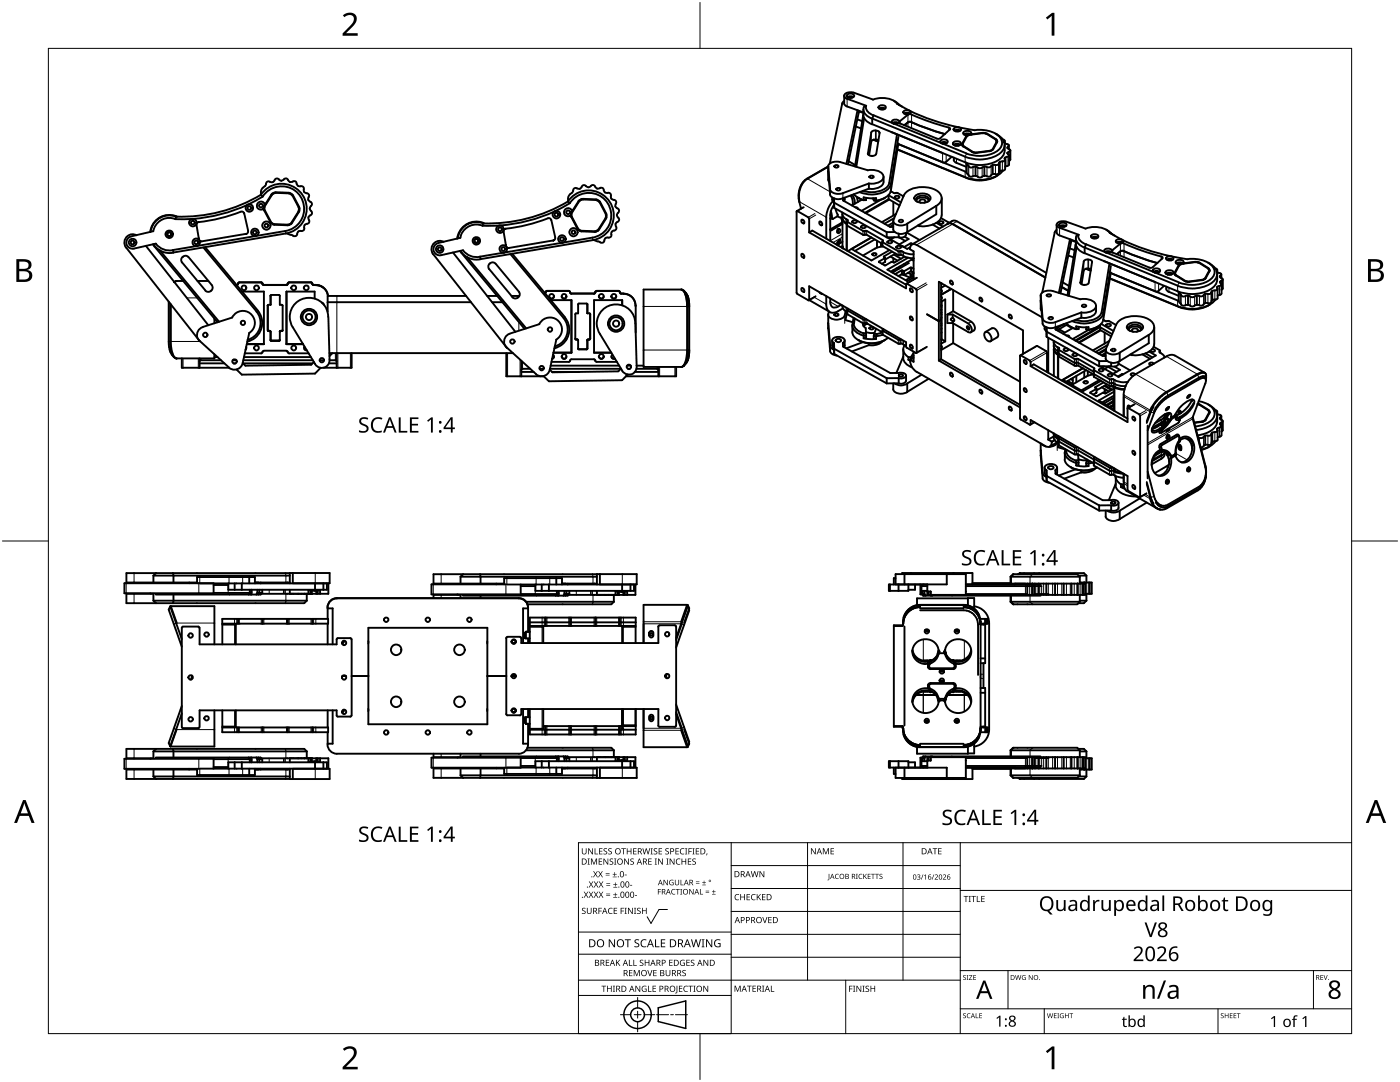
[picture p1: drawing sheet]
<svg xmlns="http://www.w3.org/2000/svg" width="279mm" height="216mm" viewBox="0 0 279 216" stroke-linecap="round" stroke-linejoin="round" font-family="sans-serif">
<g fill="none" stroke="#000" stroke-width=".2">
<path d="M169.1 19.7v1.5M161.1 35.6l4.5 2.7M165.3 33.2v1M165.7 37.8v1M168.2 38.5v1.1M171.4 22.1v.4M172.3 23.1h-.1M173.2 30.6v.1M173.9 26.4v1.8M174.7 26v1.8M174.9 26v1.9M177.5 36.5l.3 .3v1.3"/>
<path d="M177.9 26.3v.2M179.4 24.1v.4M179.6 24.1v.5M181.2 22.9v2.4M181.9 22.8v2.8M188.1 30.5v1.9M188.8 30.8v1.5M189.3 25.4v.6M190.9 31.7v.8M192 28.7v.2M192.1 28.8v.3M192.2 29v.2"/>
<path d="M192.3 29.2v.1M192.6 34.2v1.1l.3 .2M192.8 27.2v.3M192.9 27.1v.2M192.9 30.6l-.3 .7v1.1M193.2 32.9v1.8M193.3 33.1v1.9M194 26.8v.1M194.1 30.3v.1M194.2 33.3v1.9M194.3 30.4h.1M194.6 30.4v.1"/>
<path d="M194.9 30.4v.1M195.1 33.4v1.9M196 33.4v1.9M196.1 26.5v.1M196.4 26.5v.1M196.8 26.6v.1M197 33.3v1.9M197 26.7v.1M197.5 30.1v.1M197.7 30v.1M197.8 33.2v1.8M198 29.9v.1"/>
<path d="M198.1 29.7v.2M198.7 32.9v1.8M198.8 27.8v.1M198.9 28.3v.3M198.9 27.9v.6M199 28.2v.1M200 32.2v1.8M200.5 28.2v.3M201 31.3v1.8M201.2 29.2v.5M201.4 30.2v1.9M30.9 49.1l-.1 .1"/>
<path d="M39.4 59.4h-2.1M57 46.1l.1 .5M67.2 59.1v11.4M92.2 50.4l-.1 .1M103.6 59.1v.1M118.3 47.4v.5M159.5 40.3l5.4 3M160.5 41.4l-1.3 .7M162.5 59.3l2.4 1.4M162.6 42.6l-1.3 .8M162.8 59l-1.3 .8M162.8 42.9l-1.3 .8"/>
<path d="M165.7 43.4h.3M165.8 45.9h.2M168 44.5h.1M168 43.8h.1M168.1 44.1v.1M168.1 47.3l-1.9 1.1M168.1 46.6l-2.4 1.4M168.8 43.7v.8M168.9 44.6v5.3M169.1 44.3v.8M169.1 43.9v.2M172.2 46.1v.7"/>
<path d="M172.6 46.1v.7M173 46.1v.7M175.4 52.2v.1M176.2 48.3v.8M176.2 47.9v.2M176.4 51.1v.2M176.6 51.5v.8M179.3 50.1v.8M179.6 50.1v.8M179.6 53.1v.2M179.9 54v.7M180 50.1v.8"/>
<path d="M180.1 49.1h.1M180.1 54v.7M180.3 50.3v.8M181.7 53.4v.8M181.7 48.6v.6M181.9 48.6v.2M181.9 53.4v.8M182 55.1v.1M183.1 55.4l-2.1 1.2M184.8 56.4l-2 1.2M185 56.8l-2.1 1.1M190.1 44.7l-7.2 4.2"/>
<path d="M191 44.2l-.9 .5M207.7 59v1M211.5 45.5v1.5M213.8 47.8v.4M214.7 48.8l-.1 .1M215.6 56.3v.1M216.3 52.2v1.8M217.1 51.8v1.8M217.3 51.8v1.8M220.3 52.1v.1M221.8 49.9v.4M222.1 49.9v.5"/>
<path d="M223.6 48.6v2.4M224.3 48.6v2.7M230.5 56.3v1.8M231.2 56.6v1.4M231.7 51.1v.7M233.3 57.4v.8M234.4 54.4v.2M234.5 54.6v.3M234.6 54.8v.1M234.7 54.9v.1M235 60v1.1l.3 .2M235.2 53v.2"/>
<path d="M235.3 52.9v.1M235.3 56.4l-.3 .6v1.1M235.6 58.7v1.8M235.7 58.9v1.8M236.4 52.5v.1M236.5 56v.1M236.6 59.1v1.8M236.7 56.1v.1M237 56.2h.1M237.3 56.2h.1M237.5 59.2v1.8M238.4 59.2v1.8"/>
<path d="M238.5 52.2v.1M238.8 52.2v.1M239.2 52.3v.1M239.4 59.1v1.8M239.4 52.4v.1M239.9 55.8v.1M240.1 55.8h.1M240.2 58.9v1.8M240.4 55.6v.1M240.5 55.5v.1M241.1 58.6v1.9M241.2 53.5v.2"/>
<path d="M241.3 54.1v.2M241.3 53.7v.5M241.4 53.9v.1M242.4 57.9v1.9M242.9 54v.2M243.4 57v1.9M243.6 54.9v.5M243.8 56v1.8M33.7 68.1h6.3M36.5 71.5v1.9M39.6 71.5v1.9M40.1 71.5v.4"/>
<path d="M51.4 62l-.2 .2M66.9 70.5v1.4M67.4 70.5v2.9M69.9 70.5v2.9M101.3 70.5v4.6M103.5 64.3v1.7M103.8 71.7v3.4M104.3 72.2v1.4M112.7 63.3l-.2 .2M128.4 61.1h9.2M128.4 69.8h9.2M131.1 73.2v.4"/>
<path d="M131.6 73.2v1.9M134.7 73.2v1.9M165.3 64.5v1M165.7 69v1M165.7 60.2l1.6 1M168.6 62.9v1.6M168.9 61.4v.7M169.2 62v.7M169.2 61.5v.2M170.4 64.5l-.3 .2M172.3 63.7v.8M172.6 63.7v.8"/>
<path d="M173 63.8v.7M176.2 66v.8M176.2 65.6v.2M179.3 67.8v.8M179.6 67.8v.8M180 67.8v.8M180.3 68v.7M185 69.1l-2.1 1.2M193.8 64.2l-.6 .3M207 69l-3.3 1.9M208.1 63.5v1.1M208.8 70.1l-3.3 1.8"/>
<path d="M209 70.4l-3.3 1.9M210.6 64.3v1M211 69.2l.1 1.4M211 70.7v4.7M211.3 69.8l.1 1.4M211.3 69.4v.2M211.7 64.9l-.7 .4M214.4 71.6v1.4M214.8 71.6v.8M214.8 72.4v.6M215.2 71.6v.8M215.2 72.4v.6"/>
<path d="M217.6 78.3v.1M218.4 73.9v1.3M218.4 73.5v.2M218.6 77.2v.2M218.8 77.6v.8M219.9 62.2l.3 .3v1.3M221.4 75.7v.7M221.5 76.5v.5M221.8 75.7v1.3M222.1 79.5v1.3M222.2 75.7v.7M222.2 76.5v.5"/>
<path d="M222.3 79.5v1.3M222.5 75.8v.8M222.5 77.3v4.8M222.5 76.6v.6M223.9 74.7v.2M224.1 74.7h.1M224.3 79.1l5.3 3.1M224.3 78.8l5.3 3.1M226.6 74.7l6.2 3.5 .3 .7M231.4 70.1v.2M232.8 71.1l6.1 3.6 .3 .7M233 79.1l.1 .2"/>
<path d="M239.2 75.5v.2M206.4 84.2l-.7 .4M207.7 89.9v1M208.1 94.4v1M210.6 87.9l-.7 .4M211 88.3v1.6M211 86.9v1.4M211.4 87.5l-.1 1.4M211.4 87.1v.2M212.8 89.9l-.3 .2M214.4 89.3v1.4M214.8 89.9v.8"/>
<path d="M214.8 89.3v.6M215.2 89.9v.8M215.2 89.3v.6M218.4 91.6v1.3M218.4 91.1v.2M221.4 93.9v.8M221.5 93.3v.6M221.8 93.3v1.4M222.2 93.9v.8M222.2 93.4v.5M222.5 94.1v.8M222.5 93.5v.6"/>
<path d="M224.3 96.5l.7 .4M224.3 96.1l.7 .5M226.5 80.7l-1.3 .7M228.3 98.8l1.3 .8M228.5 98.6l1.1 .6M228.7 81.9l-1.3 .8M228.9 82.2l-1.4 .8M228.9 98.4l-1.4 .7M229.6 82.2l.7 .2M229.6 99.2h.1M229.6 82.2h.1M229.6 81.9h.1"/>
<path d="M229.7 99.6h-.1M230.3 99.1l-.7 .1M231.4 86.2l.3 .1M231.5 84.8l.4 .4M231.5 85.9h.4M231.5 85.5l.4 .1M231.6 88.6l.3 .2M231.7 89.2h-.3M231.8 90.8v.7M231.8 83.7v1.1M231.8 90.2v.7M231.9 90h-.4"/>
<path d="M231.9 89.6l-.4 .1M232.8 93.1l.3 .2M232.9 90.7l.4 .1M232.9 83.2l.4 .4M232.9 83.5l.3 .3M232.9 90.4h.1M233.1 86.7l-.2 .2M233.1 85.7l-.3 .2M233.9 83.4v.1M233.9 83.1v.1M233.9 91.3v.1M233.9 91v.1"/>
<path d="M234.5 83v.2M234.5 82.7v.2M234.5 91h.1M234.5 90.6v.1M234.6 90.4l2.3 1.4M234.7 82.9l.5 .4M234.8 86.7l.3 .3M235.3 87v.1M235.4 87.8v.1M235.4 87.4v.2M238 83.2l-9 5.2M238.1 83.3l-.1 .3-9 5.2"/>
<path d="M239.2 80.6v.1M239.2 97.5l-.2 .4M239.2 97.1v.1M239.4 87.3v1M239.4 80.7v.1M239.9 84.1v.1M240.1 84v.1M240.2 87.2v1.8M240.4 83.9v.1M240.5 83.8v.1M240.6 92.9l-.1 .3M241.1 86.9v1.9"/>
<path d="M241.2 81.8v.1M241.3 82.3v.3M241.3 81.9v.6M241.4 82.2v.1M242.4 86.2v1.9M242.9 82.2v.3M243.4 85.3v1.8M243.6 83.2v.5M243.8 84.3v1.8M25.2 116.4v2M26.8 114.4v1.8M26.8 118.5v1.9"/>
<path d="M30.9 118.4l.1 .1M37.8 116.2v.2M38.7 116.2v.2M39.3 116.2v.2M39.7 116.4v2M39.9 115.1v1.3M45.6 116.7l-.1 1.6 .3 .3M45.7 115.1v1.3M48.4 115.1v1.3M51.6 116.2v.2M52.3 116.2v.2M52.3 118.4v.1"/>
<path d="M53.7 116.2v.2M53.7 117.7v.8M56.6 116.2v.2M56.6 117.7v.8M56.9 116.2v.2M56.9 117.7v.8M57 114.4l.1 1.8M57.1 118.5l-.1 1.9M58.1 118.5h.1M58.5 118.5h.1M59.3 118.5h.1M60.1 118.5h.1"/>
<path d="M61.3 118.5h.1M62 118.5h.1M62.9 114.3v2.1M86.5 116.6v2M88 114.6v1.9M88 118.7v.6M92.2 118.6l.1 .1M99 116.5v.1M100 116.5v.1M100.5 116.5v.1M101 116.6v2M101.2 115.4v1.2"/>
<path d="M106.9 116.9l-.1 1.6 .3 .4M107 115.4v1.2M109.7 115.4v1.2M112.9 116.5v.1M113.6 116.5v.1M113.6 118.6v.1M115 116.5v.1M115 117.9v.8M117.9 116.5v.1M117.9 117.9v.8M118.1 116.5v.1M118.1 117.9v.8"/>
<path d="M118.2 116.5v.1M118.2 117.9v.8M118.3 114.6v1.9M118.3 118.7v1.9M119.4 118.7h.1M119.8 118.7h.1M120.6 118.7h.1M121.4 118.7h.1M122.6 118.7h.1M123.2 118.7h.1M124.2 114.6v2M179.7 116.6h.1"/>
<path d="M190.1 118.7l-.1 .2M202.6 116.5v.1M204.6 116.5v2.2M205.5 116.5v2.2M205.6 118.7v1.4l.5 .5M206.1 114.6l-.5 .5v1.4M206.7 116.5v2.2M207.4 114.4l-.2 .2M207.5 116.5v2.2M207.9 116.9l-.1 1.8M208.3 116.5v2.2M209.2 116.5v2.2"/>
<path d="M210.1 116.5v2.2M211 116.5v2.2M211.9 116.5v2.2M212.8 116.5v2.2M213.6 116.5v2.2M214.4 116.5v2.2M215.6 116.5v2.2M215.7 116.2v.3M216.2 116.5v2.2M216.9 116.2v2.3M217.6 116.2v2.3M233.1 101l-.2 .4"/>
<path d="M233.1 100.7l-.1 .1M38.2 135.4h.2M42.8 124.3h-7.5l-.6 .2M46.8 123.5v.9M46.8 124.6v4M47.2 123.5v.9M47.8 123.5v.9M52.1 123.5v.9M52.7 123.5v.9M57.2 123.5v.9M57.7 123.5v.9M62.1 123.5v.9"/>
<path d="M62.6 123.5v.9M63 123.5v.9M108.2 125.1v3.2M108.2 123.2v1.7M108.6 123.2v1.7M109.1 123.2v1.7M113.5 123.2v1.7M114 123.2v1.7M118.6 123.2v1.7M119.1 123.2v1.7M123.5 123.2v1.7M124 123.2v1.7"/>
<path d="M124.4 125.1v3.2M124.4 123.2v1.7M128.4 124.5h7.6l.5 .2M128.4 124.1h7.7M132.8 134.6l.2 .1M133 135.1l-.2 .1M180.3 125h-1.9M183.6 120.7v.7M184.3 127.6v4.2M184.3 138v4.2M185.2 132.5l.2 .1M185.2 133l.2 .1"/>
<path d="M185.4 136.7l-.2 .1M185.4 137.2h-.2M185.7 137.9v.2M185.7 131.7v.2M185.7 136.3v.1M185.7 133.3v.2M187.2 130.3v.2M187.2 139.3v.2M187.5 139.4v.4M187.5 130v.3M188.4 139.4v.4M188.4 130v.3"/>
<path d="M188.8 139.3v.2M188.8 130.3v.2M190.2 136.3v.1M190.2 133.3v.2M190.3 131.7v.2M190.3 137.9v.2M190.5 137.2h.2M190.5 136.7l.2 .1M190.7 133l-.2 .1M190.7 132.5l-.2 .1M192.3 120.7v.7M192.5 138.2v3.8"/>
<path d="M192.5 127.8v3.8M195.7 134.5h.6M195.7 124.5l-.5 .2M195.7 135.4h.6M196.8 123.5v.9M25.2 151.4v2M26.8 149.4v1.9M26.8 153.6v1.8M31 151.3l-.1 .1M34.7 145.4l.5 .2M35.2 145.6h7.6M35.2 145.6h.1"/>
<path d="M37.8 153.4v.2M38.7 153.4v.2M39.3 153.4v.2M39.7 151.4v2M39.9 153.4v1.2M45.7 153.4v1.2M45.8 151.2l-.3 .3 .1 1.6M46.8 145.2v.9M46.8 141.7v3.3M47.2 145.2v.9M47.8 145.2v.9M48.4 153.4v1.2"/>
<path d="M51.6 153.4v.2M52.1 145.2v.9M52.3 151.3v.1M52.3 153.4v.2M52.7 145.2v.9M53.7 153.4v.2M53.7 151.3v.8M56.6 151.3v.8M56.6 153.4v.2M56.9 151.3v.8M56.9 153.4v.2M57 149.4l.1 1.9"/>
<path d="M57.1 153.6l-.1 1.8M57.2 145.2v.9M57.7 145.2v.9M58.1 151.3h.1M58.5 151.3h.1M59.3 151.3h.1M60.1 151.3h.1M61.3 151.3h.1M62 151.3h.1M62.1 145.2v.9M62.6 145.2v.9M62.9 153.4v2.1"/>
<path d="M63 145.2v.9M86.5 151.2v2M88 150.4v.7M88 153.3v1.9M92.3 151.1l-.1 .1M99 153.2v.1M100 153.2v.1M100.5 153.2v.1M101 151.2v2M101.2 153.2v1.2M107 153.2v1.2M107.1 150.9l-.3 .4 .1 1.6"/>
<path d="M108.2 141.5v5.1M108.6 144.9v1.7M109.1 144.9v1.7M109.7 153.2v1.2M112.9 153.2v.1M113.5 144.9v1.7M113.6 151.1v.1M113.6 153.2v.1M114 144.9v1.7M115 151.1v.8M115 153.2v.1M117.9 151.1v.8"/>
<path d="M117.9 153.2v.1M118.1 151.1v.8M118.1 153.2v.1M118.2 151.1v.8M118.2 153.2v.1M118.3 149.2v1.9M118.3 153.3v1.9M118.6 144.9v1.7M119.1 144.9v1.7M119.4 151.1h.1M119.8 151.1h.1M120.6 151.1h.1"/>
<path d="M121.4 151.1h.1M122.6 151.1h.1M123.2 151.1h.1M123.5 144.9v1.7M124 144.9v1.7M124.2 153.2v2M124.4 141.5v3.9M124.4 145.4v1.2M136.1 145.7h-7.7M136.5 145.1l-.5 .2h-7.6M179.7 153.2h.1M180.1 145h.2"/>
<path d="M180.3 144.8h-1.9M183.6 149.1h.1M183.6 148.4v.7M190 150.9l.1 .2M192.3 149.1h.1M192.3 148.4v.7M195.6 145.2l.1 .1M196.9 145.2v.9M202.6 153.2v.1M204.6 151.1v2.2M205.5 151.1v2.2M205.6 153.3v1.4l.5 .5"/>
<path d="M206.1 149.2l-.5 .5v1.4M206.7 151.1v2.2M207.2 155.2l.2 .2M207.5 151.1v2.2M207.8 151.1l.1 1.7M208.3 151.1v2.2M209.2 151.1v2.2M210.1 151.1v2.2M211 151.1v2.2M211.9 151.1v2.2M212.8 151.1v2.2M213.6 151.1v2.2"/>
<path d="M214.4 151.1v2.2M215.6 151.1v2.2M215.7 153.3v.3M216.2 151.1v2.2M216.9 151.3v2.3M217.6 151.3v2.3"/>
</g>
<g fill="none" stroke="#000" stroke-width=".38">
<path d="M168.5 19.1v1.5M169 18.9l.7-.2a.55 .55 0 0 1 .7 .6 .96 .96 0 0 1-1.4-.2zM169.1 19.4l.9-.2 .3 .2M169.4 19.5h.6M174.2 19.9a4.8 4.8 0 0 1 5.2 1 39.8 39.8 0 0 0 15.5 5 5.7 5.7 0 0 1 4.7 1.6 1.89 1.89 0 0 1-.9 2.8 7.3 7.3 0 0 1-5.8 .3l-18.6-7.6-.2 .7M174.2 19.9l-4.2-1.5a1.4 1.4 0 0 0-1.6 .7l.6 .6 3.9 1.4-.5 .2M52.1 38.9a29.9 29.9 0 0 1-17.3 4.2 3.8 3.8 0 0 0-4.7 3.2M52.1 38.9a5 5 0 0 1 8.3 .1 5 5 0 0 1-3.4 7.6M52.1 38.9l.3 .3M52.1 38.8a1.69 1.69 0 0 1 .9-1.8 .67 .67 0 0 1 .3-.7 .67 .67 0 0 1 .7 0h.6a.75 .75 0 0 1 .6-.7 .75 .75 0 0 1 .8 .4h.3a.75 .75 0 0 1 .8-.4 .75 .75 0 0 1 .6 .6l.4 .1a.77 .77 0 0 1 .8-.1 .77 .77 0 0 1 .4 .7l.3 .3a.75 .75 0 0 1 .9 .1 .75 .75 0 0 1 .1 .8l.3 .3a.76 .76 0 0 1 .7 .4 .76 .76 0 0 1-.1 .9l.1 .3a.75 .75 0 0 1 .6 .6 .75 .75 0 0 1-.3 .8v.4a.76 .76 0 0 1 .3 .7 .76 .76 0 0 1-.5 .7l-.1 .3a.76 .76 0 0 1 .1 .9 .76 .76 0 0 1-.8 .4l-.2 .3a.75 .75 0 0 1-.1 .8 .75 .75 0 0 1-.9 .2l-.3 .4a.61 .61 0 0 1-.4 .6 .61 .61 0 0 1-.8-.2l-.9-.3M54.2 38.8l-1.4 2.2M54.3 38.9l-1.4 2.2"/>
<path d="M55 38.4l-.9 .4M55 38.4l2.8 .1 .3 .1 .3 .3 1.3 2.4M55 38.5l-.8 .4M55.1 38.5l2.5 .1M57.6 38.6l.7 .3 1.3 2.4-.1 .9M116.3 39.7l-.8 .4-1.5 2.3-.1 .7M116.3 39.7l2.7 .1M118.9 39.9l.4 .2 .3 .3M118.9 39.9l-2.7-.1-.7 .4-1.5 2.5 .1 .6 1.2 2.3M119 39.8l.7 .4 1.3 2.6v.7l-1.5 2.3M161.1 35.7a4.5 4.5 0 0 0-1.5 4.6M165.3 35.9l.1 .4"/>
<path d="M165.3 34.2v.1M165.3 33.3v-.1a1.69 1.69 0 0 1 2.2-.9l5.7 1.7M165.3 35.8v-2.6l-4.2 2.4a4.3 4.3 0 0 0-1.6 4.7l.4 1.3M165.3 33.3l-4.2 2.4M165.3 33.2l.4 4.6M165.3 34.3l.4 4.5M165.7 38.8a2 2 0 0 0 2.5 .8M165.7 37.8a2.09 2.09 0 0 0 2.5 .8M166.1 39.4a.83 .83 0 0 0 .3 .9M166.6 33.1l.1-.1a.44 .44 0 0 1 .6 .2 .4 .4 0 0 1-.4 .2 .4 .4 0 0 1-.3-.3zM166.9 37.6l.2-.1a.43 .43 0 0 1 .6 .3l-.4 .2-.4-.1zM168.1 20.6l-2.5 12"/>
<path d="M168.4 20.2l-.3 .5M168.4 20.7l.6 .6 3.3 1.1M168.6 39.4l-.2 .7M169.4 32.2l1.3 .7M169.8 39l.3 .7 .1 1.2M170.1 38.9l.4 1 .1 .7M170.4 38.8l.6 .5 1.3 .6M170.8 25.2l1 .4M171 39.3l.2 1M171.1 23.8l1 .4M171.1 22l-2.2 10.7M171.2 39.4l.3 .2"/>
<path d="M171.4 22.1l-2.2 10.7M171.4 22.2l.9 .3M171.4 39.6l.9 .4M172 39.8l-2 1.2M172.3 22.9l-1.7 10.3M172.3 22.9a2.38 2.38 0 0 0 1.7 1.9M172.3 21.8v1.1M172.3 39.4l1.2 .2 1.3-.1v.5M172.4 39.4v.5M172.4 21.4a1.67 1.67 0 0 0 1.1 2l.5 .3M172.5 23.5l-1.6 9.8M172.8 21.1v.2a1.83 1.83 0 0 0 1.5 1.7"/>
<path d="M172.9 39.9h-.5M172.9 39.5v.4M173.1 34a3 3 0 0 1 3.1 .9 1.17 1.17 0 0 1-1 1.6l-1.8 .1M173.2 30.6l.1 .3 .6 .2M173.4 37.6l-5.2 2v.4l9.5 5.3h.6M173.4 36.6l-5.2 1.9M173.4 36.6v1M173.6 35.2l.1-.1a.44 .44 0 0 1 .7 .2l-.1 .1a.55 .55 0 0 1-.8-.1zM173.9 28.2l-.5 2.8M173.9 31.1h.1M174.1 23.7l18.5 7.6a7.6 7.6 0 0 0 7.1-.8 2.07 2.07 0 0 0 .8-2 2.07 2.07 0 0 0-1.5-1.6M174.1 23.7v1.1l18.5 7.6a7.6 7.6 0 0 0 7.1-.7l.7-1.1 .1-.5"/>
<path d="M174.1 39.6l.3 .2M174.3 27.9h.1M174.3 27.9l1 .4M174.4 40l.5 .1-.1-.1M174.4 39.6v.4M174.4 40h.4M174.4 27.9l.9 .3M174.8 26.1a.58 .58 0 0 1 .7 .4l-.6 4.2M174.8 30.7l-.2 .3-.6 .1M174.8 27.9l.5 .1M174.9 27.9l-.8 .1-.2 .3M174.9 26l-.8 .1-.2 .4-.7 4.1"/>
<path d="M175.4 21.2l.7-.2a.52 .52 0 0 1 .6 .6l-.1 .1a.89 .89 0 0 1-1.3-.3zM175.4 21.7l.7-.2 .6 .2M175.7 21.8l.4-.1 .3 .1M175.8 39.9l-3.9 2.2M176.3 35.3a2.07 2.07 0 0 1-2.5 2.4h-.4M176.4 39.6l-1.5 .5M176.7 39.4l-.3 .2M177.3 39.7l2.2 1.3M177.3 39.7l-4.7 2.8M177.3 39v.7M177.3 39h-.1M177.3 39l2.5 1.4"/>
<path d="M177.5 36.5a2.94 2.94 0 0 1-2.8 1.8h-1.2l-1.3-.2M177.5 39.8l-4.7 2.7M177.8 38.2l.3 .2M177.8 38.1a3.1 3.1 0 0 1-3 1.9M178.1 38.3l.5 .3 .4-.1 1.3 .7M178.1 24.6l.4-.2 .8 .2M178.4 20.1l.3 .2M178.4 24.7h.6M178.6 39.2l.2-.1a.49 .49 0 0 1 .7 .2 .51 .51 0 0 1-.5 .3 .51 .51 0 0 1-.4-.3zM178.7 20.3l1.3 1M178.8 38.5h.1M179 26.9l-1.5 9.6"/>
<path d="M179.1 20.7l.4 .2M179.1 29.9l13.8 5.6a7 7 0 0 0 5.8-.2M179.1 29.8l13.5 5.5a7.4 7.4 0 0 0 7.2-.8l.4-.5M179.3 28.7l13.5 5.6M179.3 28.6l-1.5 9.5M179.3 27.3l-1.5 9.5a3.2 3.2 0 0 1-3 2h-1.4l-1.8-.4M179.6 24.2a1.11 1.11 0 0 0-1.6 .1 1.08 1.08 0 0 0 1.5 .2l.1 .2M179.6 24.6l7.4 3M179.6 24.1l1.7-1.3h.5l3.3 1.3 4.5 1.5v.3l-1.9 1.7M180.3 22.2l.7-.2a.53 .53 0 0 1 .7 .6l-.1 .1a.91 .91 0 0 1-1.3-.3zM180.3 39.1a4.4 4.4 0 0 1 4.7-1.7 2.83 2.83 0 0 1 2.9 2.1 1.75 1.75 0 0 1-1.1 1.6M180.4 39l-2.1 4.9"/>
<path d="M180.4 22.6l.6-.1 .6 .1M180.7 22.8l.3-.1 .3 .1M181.2 24.4l.6-.1 3.3 1.4 3.5 1.1M181.2 24.4l-.7 .6M182.8 39a2.34 2.34 0 0 1 2.8 .2 .76 .76 0 0 1-.5 1.1 1.99 1.99 0 0 1-2.6-.8zM187.7 27.6l-.8 .1M187.7 28.1l.7-.3a.55 .55 0 0 1 .7 .6 .96 .96 0 0 1-1.5-.1zM187.8 28.5l.6-.2 .6 .2M188 39.5v3.4M188.1 28.7h.6M188.8 32.3l-.7 .1M189.9 31.3l-1.1 1"/>
<path d="M190.2 28.5l.8-.3a.6 .6 0 0 1 .8 .5 .93 .93 0 0 1-1.6 0zM190.3 28.9l.4-.2h.6l.3 .2M190.4 31.5a.81 .81 0 0 0 .5 1M190.4 25.6l.7-.2a.61 .61 0 0 1 .7 .4 .88 .88 0 0 1-1.5 0zM190.5 26.1l.6-.2 .5 .2M190.6 29.1l.5-.2 .2 .2M190.8 26.2h.5M190.9 32.5l1.9 .8M192 28.7l.2 .6M192.1 28.7l.2 .5 1.8 1.1M192.1 28.8v.3M192.2 29.2l1.8 1.1"/>
<path d="M192.4 26.8l.6-.2 .8 .3M192.8 27.2l-.8 1.5M192.9 27.1v.2M193.3 27l-.5-.1-.1 .1M193.5 26.9l-.5 .3-.9 1.5M193.8 26.7v.2M194 30.4l.9 .1M194.1 30.3l.8 .1M194.7 35.1h.2a.92 .92 0 0 0 1.4 0h.1M194.7 33.2v1.9M196 26.6l.9 .2M196.1 26.6l-2.5 .3"/>
<path d="M196.1 26.5l.9 .2M196.1 26.5l-2.1 .3-.2-.2a.9 .9 0 0 0-.8-.5 .9 .9 0 0 0-.8 .5l.3 .3 .4 .1-.1 .2M196.5 33.2v1.9M196.9 26.7l1.9 1.2v.5M197 26.7l1.9 1.2 .1 .5M197.5 30.1l-2.6 .3M197.5 30.2l-2.6 .3M198.1 29.8l-.7 .3M198.1 32.9l-.1 .1a1.1 1.1 0 0 1-1.5 .2l-.2 .1a.99 .99 0 0 1-1.4 0h-.3a1.25 1.25 0 0 1-1.3-.2l-.5-.6v1.8l.3 .5a.84 .84 0 0 0 1.3 .3h.3M198.1 32.9v1.8M198.7 26.7l.3 .2M198.9 28.3l-.8 1.4"/>
<path d="M198.9 28.2v.3M199 28.3l-.8 1.6-.7 .3M199 35l-.3 .2M199.3 34.5l-.2 .2-.3 .1a1.06 1.06 0 0 0-1.3 .4l-1.1-.1M199.3 32.6h.1a.97 .97 0 0 1-1.1 .3h-.2M199.4 32.6v1.9M199.5 32.3v1.8M200.1 27.8l.4 .2-.1 .4M200.4 28.5l.9 .4v.2l-.3 .4 .6 .4-.2 .4a.32 .32 0 0 0-.3 .3 .32 .32 0 0 0 .2 .3v.2a.74 .74 0 0 0-.8 .6v.4l-.5 .1a.57 .57 0 0 0-.7 .4M200.5 28.9v1.1M200.5 28.1v.5M200.6 31.5v.3"/>
<path d="M200.6 33.8l-.3 .2-.6 .1-.4 .2M200.6 31.9v1.8M201.1 30.5v.1M201.3 29v.7M201.4 31v1.9l-.2 .2-.6 .2M201.6 30v1.8l-.2 .3M25.2 49.4l14.7 18.7M26.2 47.2a1.24 1.24 0 0 0-1 1.5 1.24 1.24 0 0 0 1.5 .9M27.2 46.9a1.65 1.65 0 0 0-2 .4 1.65 1.65 0 0 0-.1 2.1M29.1 49.1l12.5 15.8M30.5 48.8l12.9 15.5M30.6 48.7a3.8 3.8 0 0 0 4 1.7"/>
<path d="M31.1 48.6a3.4 3.4 0 0 0 3.4 1.3M31.1 48.6l-4.3 1M31.9 50l11.8 14.2M35 43.7a31.4 31.4 0 0 0 17.4-4.5 4.5 4.5 0 0 1 7.6 0 4.5 4.5 0 0 1-3.1 6.9M35 43.7a3.3 3.3 0 0 0-4.4 2.4l-4.4 1.1M35.1 43.2l-.1 .5M35.2 56.1l-.4 .2M35.3 56.1l-.5 .2M35.4 43.3a3.8 3.8 0 0 0-5.4 3M36.5 51.2a.71 .71 0 0 1 1.1 .1M36.5 51.2a.79 .79 0 0 0-.2 1.2l4.7 5.6a.83 .83 0 0 0 1.1 0 .83 .83 0 0 0 .1-1.1l-4.6-5.6M36.6 56.1h-1.4l-.5 .2"/>
<path d="M39.6 47.5v.1a.84 .84 0 0 0-1 .3 .84 .84 0 0 0 0 1 .81 .81 0 0 0 .9 .1 .81 .81 0 0 0 .5-.8M39.7 47.8l.3 .4M39.7 47.9l.2 .2M40 48.2h.3M40.6 49.4l10.6 12.8a3.5 3.5 0 0 1-1.8 5.6M40.9 49.3l10.5 12.7a3.8 3.8 0 0 1-2 6.2M41.6 56.1h-2.2M47.2 56.8h.1M47.2 56.9h.1M47.4 56.9h-.2M47.5 56.6l-.3 .3M47.5 56.6h.1"/>
<path d="M48.3 58.2h4.4v10.5h-3.4M48.7 42.6v-.1a.51 .51 0 0 0-.7-.3 33.1 33.1 0 0 1-8.4 2.1 .53 .53 0 0 0-.4 .6l.5 2.8M48.7 42.6l.8 3.5M49.1 46.7l-8.8 1.5M49.5 46.1a.49 .49 0 0 1-.4 .6M52.1 56.4l.3 .2M52.1 56.3l.3 .3M52.1 56.4h-4.3l-.3 .2M52.1 56.3h-4.3l-.3 .3M52.4 56.6l.2 .3-.2-.3M52.4 56.6h.1M52.7 56.8h4.5"/>
<path d="M52.7 41.8v.2M52.7 42l1.3 2.3M52.7 41.1v.7M52.9 42l1.2 2.3M52.9 41.1l-.1 .9M53 40.6l-.1 .1a.82 .82 0 0 0-1.1-.5 .82 .82 0 0 0-.4 1.1 .82 .82 0 0 0 1.1 .4l.2 .1M53.9 44.4l.8 .5M54 59v1.8M54 58.9h1.8v1.9h.5M54 44.3l.8 .4M54.8 44.7l2.6 .1M57 46.1l-22.5 3.8"/>
<path d="M57.1 46.6l-22.5 3.8-.1-.5M57.3 56.9h-4.8M57.4 56.6l-.3 .3 .3-.3M57.4 56.6h.1M57.7 56.4l-.3 .2M57.7 56.3l-.3 .3M57.7 56.4h4.4l.2 .2M57.7 56.3h4.4l.2 .3M58.2 44.5l-.2 .2-.6 .1M58.3 44.5l-.9 .5-2.6-.2M59.6 42.2l-1.4 2.2M59.7 42.3l-1.4 2.2"/>
<path d="M59.7 41.3l.1 .5-.2 .5M62.3 56.6l.3 .3-.3-.3M62.3 56.6h.1M62.6 56.8h.4M62.8 59.6v-1.4h-5.6v10.5h3.3M63 56.9a2.34 2.34 0 0 1 2.4 2.2 2.41 2.41 0 0 0-2.4-2.2zM63 56.9l1 .2 .6 .4M63 56.9h-.5M87.5 48.5a1.24 1.24 0 0 0-1 1.5 1.24 1.24 0 0 0 1.5 .9M88.5 48.3a1.66 1.66 0 0 0-2 .4 1.66 1.66 0 0 0-.1 2.1l14.8 18.6M90.4 50.4l12.5 15.8M91.8 50.1l12.9 15.5"/>
<path d="M91.9 47.5l-4.4 1M91.9 50.1a3.8 3.8 0 0 0 4 1.6M92.4 50a3.3 3.3 0 0 0 3.4 1.2M92.4 49.9l-4.4 1M93 59.1h-27.6v3.1M93.2 51.3l11.8 14.2M96.3 45a3.3 3.3 0 0 0-4.4 2.5M96.4 44.6a3.7 3.7 0 0 0-5 3M96.4 44.5l-.1 .5M96.6 44.6a3.8 3.8 0 0 0-5.4 3M97.2 59.1h2M97.6 53.7l4.7 5.6"/>
<path d="M97.7 52.6a.82 .82 0 0 0-.1 1.1M97.7 52.6a.78 .78 0 0 1 1.2 0M98.9 52.6l4.7 5.6M100.5 46.2l.5 2.9M100.9 48.9v.1a.77 .77 0 0 0-1.2 .3 .77 .77 0 0 0 .6 1.1 .77 .77 0 0 0 .9-.8l.1-.1M101 49.1l.3 .4M101 49.2l.2 .2M101.9 50.7l10.6 12.8M102.1 59.1h1.5M102.2 50.6l10.5 12.7a3.8 3.8 0 0 1-2.1 6.2M103.5 59.3a.84 .84 0 0 1-1.3 0M103.5 58.2a.75 .75 0 0 1-.1 1.1"/>
<path d="M108.9 58.3l-.1 .2M108.9 58.3h.1M109.1 58l-.2 .3M109.1 58.1l-.2 .2M109.1 58h4.4l.2 .3M109.1 58.1h4.4l.2 .2M109.6 59.1a.47 .47 0 0 0 .5 .5 .47 .47 0 0 0 .4-.5M109.9 59.9h4.1l.1 10.5h-3.6M110 43.9a.5 .5 0 0 0-.7-.3 40.1 40.1 0 0 1-8.6 2.1l-.2 .5M110 43.9l.8 3.5M110.8 47.4l-.1 .5-.3 .1-9.1 1.5M112.1 59.1a.47 .47 0 0 0 .5 .5 .47 .47 0 0 0 .4-.5"/>
<path d="M113.4 40.2l.3 .3M113.4 40.1a1.68 1.68 0 0 1 .9-1.8 .74 .74 0 0 1 .4-.7 .74 .74 0 0 1 .8 .1l.4-.1a.74 .74 0 0 1 .6-.6 .74 .74 0 0 1 .8 .3h.3a.75 .75 0 0 1 .8-.4 .75 .75 0 0 1 .6 .6l.4 .1a.76 .76 0 0 1 .8-.1 .76 .76 0 0 1 .4 .8l.3 .2a.76 .76 0 0 1 .9 .1 .76 .76 0 0 1 .1 .9l.3 .3a.75 .75 0 0 1 .7 .4 .75 .75 0 0 1-.1 .8l.1 .3a.75 .75 0 0 1 .6 .7 .75 .75 0 0 1-.3 .7v.4l.2 .3a.52 .52 0 0 1 .1 .6 .52 .52 0 0 1-.4 .4l-.3 .4a.77 .77 0 0 1 .2 .9 .77 .77 0 0 1-.8 .4l-.2 .3a.74 .74 0 0 1-.1 .9 .74 .74 0 0 1-.9 .1l-.4 .4a.62 .62 0 0 1-.4 .6 .62 .62 0 0 1-.7-.2l-.9-.3M113.7 40.6a4.5 4.5 0 0 1 7.5-.1 4.5 4.5 0 0 1-2.9 6.9l-22.5 3.8 .1 .5 22.4-3.8a5 5 0 0 0 3.4-7.6 5 5 0 0 0-8.4-.1 31.3 31.3 0 0 1-16.9 4.4M113.7 40.6a31.3 31.3 0 0 1-17.4 4.4M113.7 58.3l.3 .3M113.8 58.3h.1M113.9 43.1l.1 .2M114 43.3l1.2 2.4M114.3 42a.9 .9 0 0 0-1-.4 .9 .9 0 0 0-.7 .8 .81 .81 0 0 0 1.2 .7h.1M115.2 45.7l.8 .5M115.3 45.6l.8 .5h2.6M116.1 46.2l2.6 .1"/>
<path d="M118.8 58.3l.3-.3h4.4l.2 .3M118.8 58.3l-.3 .3h-4.5M118.8 58.3l.3-.2h4.3l.3 .2M118.8 58.3l-.3 .3M118.8 58.3h.1M119.5 59.1a.49 .49 0 0 0 .5 .5 .49 .49 0 0 0 .5-.5M119.5 45.8l-.2 .3-.6 .2M119.7 40.4l1.2 2.3M120.9 42.7v.7l-1.4 2.3-.8 .5M122 59.1a.49 .49 0 0 0 .5 .5 .49 .49 0 0 0 .5-.5M123.7 58.3l.3 .3M123.7 58.3h.1"/>
<path d="M124.4 58.6a2.37 2.37 0 0 1 2.4 2.4 2.35 2.35 0 0 0-2.4-2.4M124.4 58.6h-.4M135.9 57.8a1.42 1.42 0 0 1 1 1.2l.2 2.2M136 57.8a1.41 1.41 0 0 1 .9 1.2l.3 2.2-.1 8.6M136.5 58l.8 1.2 .3 1.9-.1 9.5-.3 1.3-.7 1.1M136.5 58l-.4-.2h-7.7v15.4h7.7l.4-.2M136.5 58h.1M136.5 58l.5 1 .2 1.5v9.3a5.7 5.7 0 0 1-.7 3.2M159 42.2v16.2l.1 .3M159.1 42.2h-.1M159.2 58.7l2.1 1.2 .2-.1M159.2 42.1l2.1 1.3"/>
<path d="M160 43.9a.41 .41 0 0 1 .4 .2 .41 .41 0 0 1-.1 .5l-.3-.3zM160 57.5a.42 .42 0 0 1 .4 .2 .42 .42 0 0 1-.1 .5 .51 .51 0 0 1-.3-.7zM160 50.7a.51 .51 0 0 1 .4 .7h-.1a.51 .51 0 0 1-.3-.7zM160.4 41.3l-1.4 .8M161.3 43.4l.2 .3M161.5 43.7v2.7M161.5 46.4l19.3 11.1v-.8l.2-.1M161.5 46.4l.6-.4 18.7 10.8M161.5 59.8v-2.7l19.3 11.2v.8M161.5 59.9l4.1 2.3M162.8 59.2l-1.4 .7M163.6 58.3l.4 .3"/>
<path d="M163.6 44.2l.3 .1a.48 .48 0 0 1 .1 .7l-.4-.3zM164.9 59.1a4.5 4.5 0 0 0 .3 2.7 1.4 1.4 0 0 0 2.1 .3M165.7 43.6l.5 .1M165.7 59.5a1.84 1.84 0 0 0 .5 1.8l.5 .1 .6-.2M165.8 42.1l.3 1.5 .1 .1M166.2 40.2a4.9 4.9 0 0 0-1.3 3.1v4.3M166.5 40.9l-.5 .8-.3 .8v5.6M166.5 40.4l-.1-.8 .1 1.9M166.5 40.4v1.1M166.5 41.5l10.5 5.9M166.5 40.4l10.5 5.9M166.8 41.7l.4 1.2v.2l-.9 .5"/>
<path d="M167.1 43.1l1 .4M167.1 45.8l.2-.1a.39 .39 0 0 1 .4 .4 .39 .39 0 0 1-.5 .3zM167.2 45.7l.1 .4-.2 .3M167.3 48.1l.4-.2-.2 .4-.5 .3zM167.5 48.6l-.3 .4M167.7 43.4h.3M168 44.5l-2.3 1.3M168.1 44.2l-.2 .3M168.1 43.4h-.1M168.1 49.2l-.1 .2M168.1 49.1l.1 .5M168.1 43.5a1.35 1.35 0 0 0 .7 1"/>
<path d="M168.1 43.5l-.2 .2 .2 .4M168.1 43.7l.5 .7 .5 .3M168.1 49.1v.2M168.1 43.4h.1M168.1 42.7v.8M168.1 44.7l-2.2 1.3-.2-.2M168.1 43.7v5.8M168.1 48.2l-1 .7M168.1 42.4v.3a1.28 1.28 0 0 0 .7 1M168.8 44.5l.3 .1M168.8 43.7l.3 .2M169 45l.1 .1"/>
<path d="M169.1 44.2l-.1 5.8M169.1 43.9v.4l3.1 1.8M169.1 45.1l3.1 1.8h.4M169.1 44.1h.1M170.1 44.1l.2-.1a.51 .51 0 0 1 .7 .2 .55 .55 0 0 1-.9 0zM170.6 41.4l.6 .1v.2M171.9 45.1l.2-.1a.55 .55 0 0 1 .7 .3 .55 .55 0 0 1-1 0zM172.2 46.1h.7M172.6 46.9h.3M172.6 46.8h.1M172.6 46.1h.1M173 46.1l3.1 1.8v.2"/>
<path d="M173 46.8l3.1 1.8M174.1 50.6l.2-.1a.43 .43 0 0 1 .6 .3v.1a.51 .51 0 0 1-.8-.1zM174.6 47.8l-4 2.3M175 48v1.4M175.4 52.3l1.3 .7M175.8 48.5v.7M176.1 49v.1M176.1 48.2v.8M176.1 48.1v.2l3.2 1.8M176.2 49.1l3.1 1.8M176.2 48.1h.1M176.2 49.2l-1.2 .2-2.8 1.6"/>
<path d="M176.4 51.2l.2 .2M176.6 51.4v.1M176.6 51.5l-1.2 .7v.1M176.6 52.3l-.6 .3M176.6 52.2v.1M176.7 51.4v.8M177 46.3v1.1M177.1 47.4l4 2.3 .6-.4M177.2 48.1l.1-.1a.5 .5 0 0 1 .8 .3l-.3 .2h-.5l-.2-.2zM177.5 49.9l-3.6 2.1-4-2.3 4-2.3-4.7 2.7M177.7 51.2l1.4 .8M177.9 52.3h.2"/>
<path d="M177.9 52.3l-1.2 .6M178.1 50.2l-1.7 .9M178.3 44.1v1.7a1.86 1.86 0 0 0 2.8 .5M178.3 44.4l-1.1 .6M178.3 44.9l-.7 .4M178.3 51.5v.8M178.3 53.9v.4M178.3 40.3v2.7M178.3 54l.2 .1M178.3 43.9v.1a1.21 1.21 0 0 0 1.5 1l1.3-.3M178.4 50.8l1.4 .8M178.5 43.5l-2 1.1"/>
<path d="M178.5 47.3l-.8 .5M178.6 46.3h-1.6M178.7 50.6l-2 1.2M178.8 42.7l-2.8 1.6M178.9 49.2l.2-.1a.54 .54 0 0 1 .7 .2 .55 .55 0 0 1-.9 0zM178.9 53.5l.4 .2M179.2 50.9h.8M179.2 50.2h.4M179.4 46.6v.7l-2.4 .1M179.4 47.3l1.3 .8M179.4 44l.2-.1a.42 .42 0 0 1 .6 .2l-.4 .3-.4-.2zM179.5 53.2l.1 .1"/>
<path d="M179.6 50.2h.4M179.6 50.9h.1M179.6 50.1h.1M179.6 53.3l.3 .1M179.9 54.8h.2M179.9 54h.2M179.9 54.7l-.6 .4M179.9 54l-1.3 .7M180 54.7l.3 .2M180 50.9a4 4 0 0 0 2.3 .6M180 50.1l.3 .2M180.1 49.1h.1"/>
<path d="M180.1 54.7l.3 .2M180.1 54l.3 .1M180.3 50.3l1 .4h1M180.3 52.7l.4 .2M180.4 49.3h.1M180.4 54.1v.8M180.4 54.9l1.2 .5M180.5 47.2l.8 .5-1.8 1.1M180.5 51.2l-2 1.2-.4-.1M180.8 46.4a.94 .94 0 0 1-1.3 1h-.2M180.9 46.4l2.6 1.5M181 56.6l1.8 1"/>
<path d="M181 52.3l.3 .2-3.2 1.9M181.1 44.6l5.8-3.5v1.7l-5.8 3.5zM181.2 54.5l.7 .3M181.2 51.4l-4.1 2.4 4 2.3 1.2-.7M181.6 49.6v.1l.7 .5v5.6M181.7 57.5l.3 .1a.46 .46 0 0 1 .1 .7l-.4-.3zM181.7 48.6h.2M181.7 53.4h.2M181.7 48.6l-1.3 .7M181.7 53.4l-1.3 .7M181.7 54.9v.4M181.7 54.9l.3 .2"/>
<path d="M181.8 54.1l.4 .2M181.9 48.6l.2 .1M181.9 53.4l.4 .2M181.9 51.8l.4 .2M182 55.1v.1l-1.3 .7M182.2 51.6h.1M182.3 54.4l-.6-.2-1.3 .7M182.3 51.6l-4.5 2.6M182.3 54.5l-.6 .4M182.8 57.7l.1 .3M182.8 40a1.66 1.66 0 0 1 2.6 0M182.9 48.9a.8 .8 0 0 0-.9-.1 .8 .8 0 0 0-.4 .9"/>
<path d="M182.9 48.9l25.1 14.4M182.9 55.4l-2 1.2M182.9 57.9v12.4M183 40.3l-.1-.2a.72 .72 0 0 1 .1-.8 .72 .72 0 0 1 .7-.2 1.35 1.35 0 0 1 1.7 .7l-.3 .5M183.4 44.8v.3l-.2-.1M183.7 40.5l-.2-.3a.65 .65 0 0 1 .6-.4 .65 .65 0 0 1 .6 .5l-.3 .2M186.1 44.8l1.4 .8M186.9 44.5l1.3 .7M187.4 44.3l.2-.1a.5 .5 0 0 1 .7 .2 .55 .55 0 0 1-1 0zM187.8 57.9l.2 .2-.2 .4M187.8 59.2l.2 .3-.2 .3M187.8 43.5l1.5 .9v.1"/>
<path d="M187.8 56.5v15.2M187.9 42.9a2.9 2.9 0 0 1-2.9 2.2h-1.6M187.9 56.6h-.1M188.6 57l-.8 .4M189.2 44.7l.4-.1 .5 .1M189.3 44.5h.1M189.7 56a.51 .51 0 0 1 .4 .8l-.4-.3zM189.8 57.7l-2 1.1M190 44.1a.78 .78 0 0 1 1 .1M190.1 44.1l-8.1 4.7M190.1 44.7a.74 .74 0 0 0-1.1 0M190.1 44.7l18.5 10.7"/>
<path d="M190.2 57.9v4.2M191 44.2l17.8 10.3M195.5 59.4a.51 .51 0 0 1 .5 .8l-.5-.3zM207.7 59a1.69 1.69 0 0 1 2.2-1l5.7 1.7M207.7 59.9l.4 4.7a1.99 1.99 0 0 0 2.5 .7l5.2-1.9v-1.1M207.7 58.9v2.7M207.7 59l.4 4.5M209 58.8l.6-.1 .2 .2-.5 .3-.3-.1zM210.9 45.9l-.4 .5-2.5 12M210.9 46.4l.2 .4 .4 .2 3.2 1.2M210.9 44.8v1.6M211.4 44.7l.7-.2a.58 .58 0 0 1 .8 .4 .85 .85 0 0 1-1.5 0z"/>
<path d="M211.5 45.1l.8-.1 .4 .1M211.8 45.3h.6M212.1 56.3l1.2 .8M212.8 44.2l-.5-.1a.99 .99 0 0 0-1.4 1l.6 .4 3.8 1.3M212.8 44.2l3.8 1.4M213.2 58l-1.3-.7 1.3 .7M213.2 51l1 .4M213.5 49.6l1 .3M213.5 47.7l-2.2 10.7M213.7 48.1v.2M213.8 48.2l-2.2 10.3M213.8 48l.9 .3"/>
<path d="M213.8 47.8v.3M214.7 48.6l-1.7 10.4M214.7 48.7a2.33 2.33 0 0 0 1.8 1.8M214.7 47.6v1.1M214.8 47.1a1.65 1.65 0 0 0 1.2 2.1l.5 .2M214.9 49.3l-1.6 9.7M215.3 46.9a1.38 1.38 0 0 0 .9 1.6l.5 .3M215.3 46.8l-.5 .3M215.6 59.7a3.1 3.1 0 0 1 3.1 1 1.17 1.17 0 0 1-1.1 1.5l-1.8 .2M215.6 56.4l.1 .2 .6 .3M216.3 54l-.5 2.7M216.3 56.8h.1"/>
<path d="M216.5 49.4v1.1l18.5 7.6a7.7 7.7 0 0 0 7.1-.7 2.66 2.66 0 0 0 .8-2.8M216.5 49.4l18.5 7.6M216.6 45.6a4.9 4.9 0 0 1 5.2 1.1 39.7 39.7 0 0 0 15.5 5 5.7 5.7 0 0 1 4.8 1.5 1.88 1.88 0 0 1-1 2.9 7.2 7.2 0 0 1-5.8 .3l-18.6-7.7M216.7 53.6v.1M216.7 53.6h.1M216.7 48.7l-.2 .7M216.7 53.6l1 .4M216.8 53.6l.9 .4M217.1 53.6h-.1a.69 .69 0 0 0-.7 .4M217.1 51.8h-.1a.7 .7 0 0 0-.7 .4l-.7 4.1M217.1 53.6l.6 .1M217.1 51.8h.2"/>
<path d="M217.3 51.8a.57 .57 0 0 1 .6 .4v.1M217.3 56.5l-.4 .3-.5 .1M217.8 47l.6-.3a.62 .62 0 0 1 .8 .5 .82 .82 0 0 1-.7 .4 .82 .82 0 0 1-.8-.4zM217.8 47.4l.6-.2 .7 .2M217.9 52.3l-.6 4.1M218.1 47.5l.3-.1 .4 .1M220.5 50.3l.4-.2 .8 .2M220.8 45.8l1.1 .9M220.8 50.4h.6M221.4 52.7l-1.5 9.5M221.5 46.4l.4 .3M221.5 55.6l13.8 5.7a7 7 0 0 0 5.8-.3"/>
<path d="M221.5 55.5l13.5 5.6a7.5 7.5 0 0 0 7.2-.9l.4-.4M221.7 54.5l13.5 5.6M221.7 53.1l-1.5 9.4a3.2 3.2 0 0 1-3 2h-1.4l-1.8-.4M221.7 54.4l-1.5 9.4M221.7 50.3l.3 .1M221.9 46.7l.6 .3M222 49.9a1.13 1.13 0 0 0-1.7 .1 .98 .98 0 0 0 1.4 .3M222 50.4l7.4 3M222.7 48l.7-.3a.52 .52 0 0 1 .7 .6l-.1 .1a.89 .89 0 0 1-1.3-.3zM222.8 48.4l.6-.2 .6 .2M222.9 50.7l.9-.6a1.57 1.57 0 0 1 1.3 .4l3.3 1.2 2.6 .8M223.1 48.6l.3-.2 .3 .2"/>
<path d="M223.6 48.6l.2-.1a1.54 1.54 0 0 1 1.3 .4l3.2 1.2 3.6 1.1 .1 .2-.1 .2M223.6 48.6l-1.5 1.3M230 53.3l-.7 .1M230.1 53.8l.7-.2a.53 .53 0 0 1 .7 .6 .93 .93 0 0 1-1.5-.2zM230.2 54.3l.6-.2 .6 .2M230.5 54.4h.6M232 51.6l-1.9 1.7M232.3 57l-1.2 1.1h-.6M232.6 54.2l.8-.3a.62 .62 0 0 1 .8 .5 .93 .93 0 0 1-1.6 0zM232.7 54.7l.7-.3 .7 .3M232.7 57.7l.6 .6M232.8 57.2v.4"/>
<path d="M232.8 51.4l.7-.3a.56 .56 0 0 1 .7 .5 .86 .86 0 0 1-1.5 0zM232.8 51.8l.7-.2 .6 .2M233 54.8l.4-.1 .3 .1M233.1 51.9h.7M233.3 58.2l1.9 .8M234.4 54.4l.2 .6M234.5 54.5v.4M234.6 55l1.8 1.1M234.7 52.6l.7-.2 .8 .2M235.2 58.2l.1 .2a1.27 1.27 0 0 0 1.3 .7 1.24 1.24 0 0 1 1.2 .2l.6-.1a1.19 1.19 0 0 1 1.3-.1h.2a1.12 1.12 0 0 1 1.4-.4l.5-.3M235.2 58.2v1.8M235.3 52.8v.2"/>
<path d="M235.3 53l-.8 1.5 .1 .3 2.1 1.3 .6 .1 2.8-.4 .4-.3M235.8 52.7l-.6-.1-.1 .1M235.9 52.7l-.6 .3M236.2 52.5v-.1a.89 .89 0 0 0-.8-.6 .89 .89 0 0 0-.8 .5l.7 .5-.9 1.6M236.2 52.5h.1M236.2 52.4v.2M236.4 56.1l.9 .2M237.1 59v1.8M238.5 52.3l.8 .1 1.9 1.1 .2 .6M238.5 52.2l-2.1 .3M238.9 59v1.8M239.3 52.5l-.8-.2-2.5 .3"/>
<path d="M239.3 52.5l1.8 1.1M239.9 55.9l-2.6 .3M240.5 58.6v1.9M241 53.6l.3 .4-.8 1.5M241.1 52.4l.4 .2M241.3 54v.3M241.4 54.1l-.8 1.4-.7 .4M241.4 52.6a2.15 2.15 0 0 1 1.5 2 2.15 2.15 0 0 1-1.4 2.1 8 8 0 0 1-6.5 .3M241.8 58.4v1.8l-.5 .3a1.04 1.04 0 0 0-1.4 .5l-1.1-.2M241.9 58v1.9M242.5 53.6l.4 .1-.1 .4M242.8 54.2l.9 .4v.2l-.3 .4 .6 .4v.3l-.5 .4 .3 .5-.4 .3a.36 .36 0 0 0-.5 .1 .36 .36 0 0 0 .1 .5l-.3 .2h-.3a.56 .56 0 0 0-.6 .5"/>
<path d="M242.9 53.8v.5M243 57.2v.3M243 59.5l-.3 .3h-.6l-.3 .3M243 57.7v1.8M243.5 56.2v.1M243.7 54.7v.8M243.8 56.7l-.1 2-.7 .3M244 55.7v1.9l-.2 .2M33.7 60.2v8.7l.3 1.3 .7 1.1M34 60.6v8.2l.2 1.5 .5 1M34.1 60.7v7.5l.1 1.4a2.34 2.34 0 0 0 1.1 1.9M34.7 71.3h.1"/>
<path d="M34.8 71.2l.4 .3M36.3 71.5v1.9h9.5M39.8 71.5v1.9M39.8 72.5h5M39.9 68l5.8 5.4a1.69 1.69 0 0 0 2.7-.9M42.8 63.6v.9M42.8 71.3h.6M42.8 70.7v.8h-7.6l-.5-.2M44.1 71.9h-4.1l-.2 .2M46.3 63.4a2.39 2.39 0 0 1 3.8-.7 2.39 2.39 0 0 1-.4 3.8M46.3 63.4l-5.8 1.9a1.66 1.66 0 0 0-.7 2.8M46.4 71.9h.8"/>
<path d="M46.6 72.5h.4M48.5 72.5h13.9M48.6 71.9h13.8M48.7 71.3h13.4M48.9 70.5h3.2M49.1 69.3v.3l-.1 .2M49.7 66.4l-1.3 6.1 .6 .5M51.8 66.4l-.1 .1M52.4 70.3l-.3 .2M52.4 70.2h.1M52.7 68.6l-3.4 .1M53.4 65.9l.2 .1 .4 .1v.1l-.2-.1h.1"/>
<path d="M53.4 60.9v5l.2 .2-.1-.1M53.6 60.8l-.2 .2M53.6 60.8h.4M53.6 66h.3M54 67.9l.1 .1M54 66.2v1.7M54 60.8h.1M54.1 68h1.6M55.7 68h-1.6M55.8 67.9l-.1 .1M55.8 66.2v1.7M56 66.1l-.2 .1"/>
<path d="M56 66l-.2 .2M56 66h.3M56 66l-.2 .1M56.2 60.8l.2 .2M56.4 66h-.4M56.4 65.9l-.2 .2 .2-.2M56.4 61v4.9M57.1 70l.3 .1v.2M57.2 70h-4.6l-.2 .3M57.2 68.7h3.3M57.4 70.3l.3 .2M57.4 70.2h.1"/>
<path d="M58.9 60.6a3.8 3.8 0 0 1 4.2-.9 3.8 3.8 0 0 1 2.4 3.5l.2 8.5a1.53 1.53 0 0 1-1 1.6 1.53 1.53 0 0 1-1.8-.6l-4.5-7.4a3.9 3.9 0 0 1 .5-4.7zM60.7 69.1a.48 .48 0 0 0 0 .6 .48 .48 0 0 0 .5 .2M61.6 70.5h-3.9M62.6 72.2l-.5 .6-13.1 .2M63.8 71.9h.9M64 73.4l-1.1 1.1-14.6 .3-1.1-1.1M64.2 60.4l.2 .1 .2 .3M65.4 60.3h.1M65.4 60.3h28.6M65.6 72.5h1.6M65.8 71.9h1.1M66.4 70.5l-.6 .6"/>
<path d="M66.9 71.9l.3 .2M67.2 70.5v2.9M70.2 70.5v2.9h-5.6M98.2 60.3h2.1M101 70.5v4.6h7M101.2 69.4l5.8 5.3M101.7 66.6a1.66 1.66 0 0 0-.6 2.8M101.8 66.6l5.8-1.9a2.39 2.39 0 0 1 3.8-.7 2.39 2.39 0 0 1-.4 3.8l-1.3 6 .6 .5 13.1-.2 .5-.5M102.4 70.5h-36.7M104 72v3.1M104.3 73.6l-.3 .3M104.3 73.6h1.5"/>
<path d="M106.5 74.2h-2.5M107.7 73.6h.8M108.5 75.1h-.3M109.7 73.8a1.65 1.65 0 0 1-2.7 .9M109.8 73.6h14.1M110.1 72.2h3.4M110.4 70.8l.1 .2a.5 .5 0 0 1-.3 .6M110.5 71.1l-.3 .5M112.1 71.1a.47 .47 0 0 0 .5 .5 .47 .47 0 0 0 .4-.5M112.5 63.5a3.5 3.5 0 0 1-1.8 5.6M113 67.8h.1M113.7 72l-.2 .2"/>
<path d="M113.8 71.9h.1M114 71.7l-.3 .3M114 71.7h4.5l.6 .5M114.1 70.4h-3.6M114.8 67.6l.1 .1M114.8 62.7v4.9l.1 .2M115 67.7h.2M115.2 67.7l.2 .2M115.2 67.8l.2 .1M115.2 67.8h-.2M115.4 69.6l.1 .1M115.4 60.7l.1-.1h1.6l.1 .1"/>
<path d="M115.4 60.7v1.8h-.5l-.1 .2M115.4 67.9v1.7M115.6 74.2h-5.4M117.1 69.7h-1.6M117.2 69.6l-.1 .1M117.2 60.7v1.8M117.2 67.9v1.6M117.2 67.9l.1-.2-.1 .2M117.2 67.9v1.7M117.3 67.8l-.1 .1M117.4 67.7h.2M117.6 62.5l.1 .1"/>
<path d="M117.6 67.8h-.2M117.6 62.5h-.4M117.8 67.6l-.2 .2 .1-.1M117.8 62.7v4.9M118.8 71.9h.1M119.5 71.1a.49 .49 0 0 0 .5 .5 .49 .49 0 0 0 .5-.5M119.7 66.6l4.5 7.4a1.55 1.55 0 0 0 1.8 .7 1.55 1.55 0 0 0 1-1.7M122 70.4h-3.4M122 71.1a.51 .51 0 0 0 .7 .4M122.2 70.8a.47 .47 0 0 0-.1 .5 .47 .47 0 0 0 .4 .3h.2M123.1 72.2h-4M123.6 73h-13.7"/>
<path d="M124.2 60.9v-1h-5.6v10.5h3.4M125.3 74.7l-1.1 1.2-14.7 .2-1-1.1M125.3 73.6h.4M125.9 73h-.8M126.8 64.6a3.8 3.8 0 0 0-4.9-3.7 3.8 3.8 0 0 0-2.2 5.7M126.8 64.5l.3 8.5h1.3M126.9 61v5.3M127 73.6h4.1M131.1 73.6l.3 .3M131.4 73.2v1.9M131.4 74.2h-4.7M134.9 73.2v1.9h-10"/>
<path d="M136.6 72.7l-.2 .3-.4 .2M137.1 69.9l-.1 1.4a2.24 2.24 0 0 1-1.1 1.9M165.3 64.5v.1M165.3 62.7a1.76 1.76 0 0 0 2.5 .9l.6-.4 .2-.3M165.3 65.4v.1M165.3 62.8v2.6M165.3 65.5l.4 4.5M165.3 64.5l.4 4.5M165.4 62.1l-.1 .6M165.7 70.1a1.37 1.37 0 0 0 1.3 .9M165.7 69l.2 .4 .6 .4M166.1 67.9v1.1l.3 .5"/>
<path d="M166.4 68.5a.56 .56 0 0 1-.2-.8 1.5 1.5 0 0 1 2.4 .2l-.4 .6M166.4 69.5v-1.1l.1 2.2M166.5 70.6v-1l10.5 5.9M166.5 70.6l10.5 5.9M166.6 62.7l.1-.1a.43 .43 0 0 1 .6 .2l-.4 .3-.3-.2zM166.8 67.8a.67 .67 0 0 1 1.1 .1 .62 .62 0 0 1-.6 .4 .62 .62 0 0 1-.5-.4zM167.9 60.8l-.6 .4M168.1 61.1l.2 .6 .5 .4M168.1 61v.1M168.2 68.4v.7l9.5 5.3h2.1a.82 .82 0 0 1 1 .5 1.2 1.2 0 0 1-1.5 .6M168.2 61.5l-.9 .6M168.6 67.9l-.2 1.4"/>
<path d="M168.8 62.1l-.2 .8M168.9 62.1l.2 .2M169.1 62.2l-.4 1.7 1.5 .4M169.1 62.7h.1M169.1 61.8v.8M169.1 61.8v.2M169.2 62.7l3.1 1.8M169.2 62l3.1 1.7M169.2 61.7h.1M169.2 61.6v.2M170.1 66.3a3 3 0 0 0 3 2.1 5.4 5.4 0 0 0 4.1-1M170.1 64.8a2.08 2.08 0 0 0 1.6 2l.6 .2"/>
<path d="M170.1 64.9v1.3M170.3 63.4l-.2 1.3M170.6 63.6a1.91 1.91 0 0 0 1.2 2.7l.5 .2M171.2 67.8l.3 .1M171.4 67.9a5.6 5.6 0 0 0 5 0M172.2 64.5h.7l3.2 1.8M172.2 64.5l.2 .6 .4 .3M172.2 68.3l-3.3 1.2M172.3 67.5l2.5 .1M172.6 64.5h.1M172.6 63.7h.1M172.8 65.4v1.1"/>
<path d="M172.8 66.3l.8 .1h.9M172.8 66.5l.1 .5M172.8 66.5h-.4v.5M172.9 67h-.5M172.9 67v.5h-.5v-.5M172.9 63.7l-.7 .1M173 64.6l-.7 .5M173 64.5v.1M173.1 64.6h-.1M173.4 68.5v.4M173.4 68.9l-3.4 1.2M173.6 65.3h.1a.45 .45 0 0 1 .7 .2l-.5 .2-.3-.1z"/>
<path d="M174.4 67v.6h.4v-.5M174.4 67l.4 .1M174.5 66.6l-.1 .4M174.5 66.6h.4M174.9 65.6l-.4 1M174.9 66.6l-.1 .5M176.1 66.3l-1.2 .4M176.1 68.1a3.3 3.3 0 0 1-2.7 .8M176.1 65.9v.9M176.1 65.8v.2M176.1 66.8l-1.3 .3M176.2 66.8l3.1 1.8"/>
<path d="M176.2 66l3.1 1.8M176.2 65.8h.1M176.2 65.7l-.1 .1M176.7 67.8l-.3 .1M177 75.5l2.4-.1v1.1h-2.4M177 75.5v1M178.3 77.7a1.92 1.92 0 0 0 2.8 .5M178.3 76.5v1.2M178.5 76.5a2.21 2.21 0 0 0 2.6 0M179.2 68.6h.8M179.4 74.8l.2-.1a.43 .43 0 0 1 .6 .2 .48 .48 0 0 1-.8 0zM179.6 68.6h.1"/>
<path d="M179.6 67.8h.1M179.9 67.8h-.7M180 68.6l.3 .1M180.3 71.5a2.38 2.38 0 0 0 1.7 1.8M180.3 71.2l-1.4 3.2M180.3 69.7v1.7M180.3 68.8l.5 .2M180.6 68.9a1.6 1.6 0 0 0 .7 2.3M180.8 69.1l.2 .3M180.8 74.9v1.1a1.16 1.16 0 0 1-1.5 .5M181 69.4l1.8 1M181.3 71.8l.3 .2"/>
<path d="M181.6 71.9a2.85 2.85 0 0 0 1.3 2.3l25.7 14.8M181.6 71.8v.1M181.7 63.2a.51 .51 0 0 1 .4 .7l-.4-.2zM181.7 68.8a.51 .51 0 0 1 .4 .8l-.4-.3zM181.7 71.3l-.4-.1v.6h.3M181.7 71.3v.4M182.3 70.4l-.6 .9M182.3 71l-.4 .6M182.3 70.2v2l-.7-.4M182.3 71.4l-.7 .4M182.9 70.4h-.1M183.9 74.8l-2.8 1.7"/>
<path d="M185 69.2l-2.1 1.2M185 62.7l2.4 1.4 .4-.3M185.3 75.6l-4.2 2.6v-1.7M187.4 71.9l16.2 9.4M187.8 69l.2 .3-.2 .3M187.8 61.8h.1M187.8 62.4h.1M187.8 64.5l.1 .1M187.8 71.7l-.4 .2M187.8 71.7l15.8 9.1M187.8 60.2l.8-.5v8.4M187.8 62.7h.1"/>
<path d="M187.8 60.9h.1M187.8 61.2h.1M187.9 64.9h-.1M187.9 60.2v7.5M187.9 67.7l-.1 .1M187.9 67.7l.7 .4M187.9 63.4h-.1M187.9 66.4h-.1M187.9 65.6h-.1M188.6 68.1l-.8 .5M189.1 62.8v1.7h1M189.7 74.4a.51 .51 0 0 1 .4 .7l-.4-.2z"/>
<path d="M189.8 63.6a.35 .35 0 0 1 .5 0 .35 .35 0 0 1 0 .5l-.5-.2zM190.1 62.8v.6M190.1 64v.5M190.1 62.8h-1M190.1 62.8l3.1 1.7M190.1 64.5l3.1 1.7M190.2 68.5l13.4 7.7M190.2 68.5l-2.4 1.4M190.2 62.1l3.6 2.1M190.2 64.5v4M190.2 62.1l-1.1 .7M193 65.1h.3l.2 .4-.1 .2-.4-.2z"/>
<path d="M193.2 64.6l.4 .3a.89 .89 0 0 1 0 1.5l-.4-.1M193.8 64.2l.4 .3a1.15 1.15 0 0 1 .2 1.5M194.4 65.9l-.7 .4M195.5 77.8a.51 .51 0 0 1 .5 .7l-.5-.2zM196.6 66.3a1.21 1.21 0 0 1 1.1 1.8 1.23 1.23 0 0 1-1.1-1.8zM196.6 66.3l1.4-.8a1.19 1.19 0 0 1 1 1.8l-1.3 .8M201.4 62.8a.43 .43 0 0 1 .4 .2 .43 .43 0 0 1-.1 .5 .52 .52 0 0 1-.3-.7zM203.7 71h-.2l.1 12.4 .1 .3M203.7 70.9l1.9 1.1 .1 .3M204.2 70.6v-4.7l-16.8-9.7v15.7M204.4 77.5a.51 .51 0 0 1 .4 .7l-.4-.2zM204.4 71.8l.3 .1a.46 .46 0 0 1 .1 .7l-.4-.3z"/>
<path d="M205.7 73.1l.6-.4 18.7 10.8M205.7 72.3v.8M205.7 73.1l19.3 11.1v-2.7M206.9 69l1.9 1.1M206.9 69l-3.3 1.9M207.7 61.6l.2 .4M208.1 63.5a2.08 2.08 0 0 0 2.5 .8M208.5 65.1a.78 .78 0 0 0 .3 1M208.7 70.1l.2 .3M208.8 66.1l.1 1.1M208.8 66.1v-.8l.1 .9M208.9 66.2v1"/>
<path d="M208.9 67.2l10.5 5.9M208.9 66.2l10.5 5.9M209 70.4v3.8M209.2 67.4v7M209.3 63.4l.2-.1a.45 .45 0 0 1 .6 .2l-.4 .3-.4-.2zM210.3 69l.2 .5 .5 .5M210.3 68.2v.8M210.3 69.6v.1a1.34 1.34 0 0 0 .7 1M210.3 69.6l.2 .5 .8 .6M210.3 68v.5l.7 .8M210.3 69.7v5.3M210.3 69.2v.4"/>
<path d="M210.6 65.3v.4l9.5 5.3h.6M210.9 65.6l-.1 .3M211 65.2v.3M211 70l.3 .1M211 69.2l.3 .2M211 70.7l.2 .1M211.2 70.8v4.7M211.2 71.1l3.2 1.9M211.2 70.5l3.2 1.9h.7l3.2 1.8M211.3 69.7v.8M211.3 70.8h-.1M211.3 70.6v.5"/>
<path d="M211.3 65.7l.1 .1M211.3 69.4v.5l3.1 1.7M211.3 69.6h.1M211.4 65.8l1.1 .6M212.1 75.8l4 2.3 3.6-2.1M212.3 64.7l-.3 .2M212.3 64.7l-1.3 .8M212.7 66.9l.7 .1v.3M212.8 64.5l.6 .6 1.4 .6M212.8 64.8l1.2 .7M213 69.6l-.5-.1-.2 .3a.51 .51 0 0 0 .5 .3 .51 .51 0 0 0 .4-.4l-.1-.1M213 64.7l-1.8 1.1v.3"/>
<path d="M213.1 76l1 .6M213.6 65.2l1.2 .5M213.7 75.6l.4 .3M214.1 75.4v1.3M214.1 65.4h.1M214.1 70.7l.2-.1a.47 .47 0 0 1 .7 .2l-.5 .3-.4-.2zM214.1 65.4l-2 1.2M214.4 73h.8M214.4 71.6h.7M214.8 65.1l1.1 .2h1.3v.5M214.8 65.6v.1M214.8 65.1v.5"/>
<path d="M214.8 71.6h.1M214.8 72.4h.1M214.8 75v1.3M214.8 73h.1M215.2 71.6l3.2 1.9M215.2 73l3.1 1.8M215.3 65.6h-.5M215.3 65.2v.4M215.3 65.6l-.5 .1M215.8 62.3l-5.2 2M216 60.9l.1-.1a.48 .48 0 0 1 .7 .2l-.1 .1a.54 .54 0 0 1-.8-.1zM216.1 73.5l-4.2 2.4"/>
<path d="M216.3 76.1l.2-.1a.48 .48 0 0 1 .6 .3l-.4 .2-.4-.1zM216.4 74.1v1.3M216.8 73.9l-4 2.3M216.8 65.7l.5 .1h-.1M216.8 65.3v.4M216.8 65.7l.4 .1M216.8 75.1l-2.9 1.7M217.1 74.1v.9M217.6 78.3v.1M217.6 78.4l1.1 .6M218 74.6v.1M218.2 74.7l-1.4 .4"/>
<path d="M218.3 75.1l.1 .2M218.3 74.6l.1 .1M218.3 73.8v.8M218.3 74.6v.5M218.4 73.5v.4M218.4 74.7l3.2 1.8a.99 .99 0 0 1 1.2 .3l1.9 .2M218.4 73.9l3.2 1.8a.99 .99 0 0 1 1.2 .3l1 .3 1.3-.1M218.4 73.7h.1M218.4 75.2l3.1 1.8M218.7 79.1h.2M218.7 61v1.1a2.18 2.18 0 0 1-2.5 1.3h-.4M218.8 77.5v.1"/>
<path d="M218.8 77.6l-1.2 .7M218.8 78.4l-.6 .3M218.8 77.5v.8M219.1 65.2l-1.8 .6-3.2 1.9M219.3 70.6l1.4-.8v1.7M219.4 72.1v1M219.4 73.7l.1-.1a.55 .55 0 0 1 .8 .2 .55 .55 0 0 1-1 0zM219.4 75.8l-3.6 2.1M219.5 65.1l-4.9 2.8M219.5 65.3l-4.7 2.7M219.5 65.3l2.5 1.4M219.5 64.9v.4"/>
<path d="M219.5 75.9v.2M219.6 65.8l2.2 1.3M219.6 65.3v.5M219.6 65.8l-4.3 2.5M219.7 65.9l-4.3 2.5M219.8 64.6l2.4 1.5M219.8 62.3a2.88 2.88 0 0 1-2.7 1.7l-1.2 .1-1.3-.3M219.9 77.3l1.4 .8M220 73.1l-.2 .1M220.2 76.3l-1.6 1 .2 .2M220.3 73.1l-.4 .2M220.4 77l1.4 .8"/>
<path d="M220.5 77.6v.8M220.5 71h-.1M220.5 66.4v2.2M220.5 70.5v.5M220.5 71h.1M220.6 76.9l1.4 .8M220.6 64.1h.7M220.6 64.1l-.4-.3a3.3 3.3 0 0 1-3 2M220.6 71.5a1.88 1.88 0 0 0 2.8 .6M220.7 70.4l-.9 .5M220.7 78.5l-.6-.2-1.2 .7M220.7 69.6v.1a1.22 1.22 0 0 0 1.5 1l1.2-.3"/>
<path d="M220.8 78.4l-.2 .1M220.8 64.7l.2-.1a.48 .48 0 0 1 .7 .3l-.5 .3-.4-.2zM220.9 77.9l-.5 .2M220.9 76.7l-2.1 1.2M221 64.1h.1M221 72l-1.6 .1M221 68.8l-2.4 1.4M221.1 74.7l.2-.1a.49 .49 0 0 1 .7 .2 .51 .51 0 0 1-.5 .3 .51 .51 0 0 1-.4-.3zM221.1 73.2l1.7 1M221.3 64.1l1.4 .8M221.4 73.1l-1 .5M221.4 68l-3.3 1.9"/>
<path d="M221.4 77h.4M221.8 72.4v.7h-2.4M221.8 77l.5 .4M221.8 76.4h.1M221.8 75.7h.1M221.8 77h.3l.4 .2M221.8 69.7l.2-.1a.44 .44 0 0 1 .6 .3l-.4 .2-.4-.1zM221.8 77h.1M222.3 79.5l-2 1M222.3 79.5h.1M222.3 77.2v4.8M222.3 78.9l-2.3 1.4"/>
<path d="M222.3 78.1l-3 1.8 3 1.8M222.3 77.5l-1.6 1M222.3 77.2l.2 .1M222.4 73.1l1.1 .7-1.3 .8M222.5 77.3l1 .4 .9 .1M222.5 77.2h-.2M222.5 77.2l1 .3 .9 .1M222.8 64.8a4.3 4.3 0 0 1 4.6-1.7 2.87 2.87 0 0 1 2.9 2.2 1.81 1.81 0 0 1-1.1 1.5M222.8 64.8l-2.1 4.8-1.5 .9M223.2 72.6a1.22 1.22 0 0 1-1.5 .5M223.2 72.6l2.3 1.3M223.2 72.2v.4"/>
<path d="M223.5 70.4l5.8-3.6v1.7l-5.8 3.5zM224.1 74.7h-.2l-.8 .4M224.3 78.8v4.3M225.2 64.7a2.35 2.35 0 0 1 2.9 .3 .76 .76 0 0 1-.6 1 1.95 1.95 0 0 1-2.6-.7zM225.2 65.7a1.66 1.66 0 0 1 2.6 0M225.5 66l-.3-.3a.97 .97 0 0 1 1.3-.9 .98 .98 0 0 1 1.3 .9l-.3 .3M225.6 70.7l.2 .1M225.8 70.6v.2M226.1 66.2l-.2-.3a.64 .64 0 0 1 .6-.4 .64 .64 0 0 1 .6 .5l-.3 .2M226.5 74.8a.48 .48 0 0 0-.4-.4 .48 .48 0 0 0-.5 .3l.6 .3M226.6 74.7a5.1 5.1 0 0 0-2.4 4.1M228 70.7l1.5 .9"/>
<path d="M228.6 70.5l1.4 .8M229.3 70.2l1.4 .7-7.5 4.3-3.6-2.1M229.9 69.7l.5 .1v.3l-.4 .1-.5-.2M230.2 72.6a.52 .52 0 0 0-.9 0l.5 .3M230.2 69.2l1.3 .7-.1 .3v.2M230.4 65.3l-.1 3.4a2.94 2.94 0 0 1-2.9 2.1l-1.6 .1M231.4 70.3l.4 .2M231.4 70.1h.1M231.5 70v.4M231.7 70.5l.5 .4 .2 .4M232.7 78.2a8.6 8.6 0 0 0-3.2 3.7M234.4 71a1.53 1.53 0 0 0-1.6 .1l-6.2 3.6"/>
<path d="M234.5 70.9l5.9 3.5M235.2 60l.1 .2a1.27 1.27 0 0 0 1.1 .8l.7-.2M237.1 60.8l.2 .1a.94 .94 0 0 0 1.4 0l.1-.1M237.1 79l.4-.2-.2 .4-.4 .2zM237.4 78.8l-.4 .3M238.9 74.7l-6.1 3.5M240.5 74.4a.89 .89 0 0 0-1.1 0l-.5 .3M240.5 74.4l.1 .1M240.5 74.4a1.62 1.62 0 0 0-1.5 .3l-6.1 3.6a8.4 8.4 0 0 0-3.3 3.6l-.7 2.2M240.5 76.5l-2.5 6.7M240.6 74.5l.1 .7M240.6 75.8l.1 .1"/>
<path d="M240.7 75.8a.62 .62 0 0 0-1.1-.3l-7.4 4.4a7 7 0 0 0-1.9 2.5l-1.3 3.5M240.7 75.9l-.2 .6M240.7 75.5v.1a.59 .59 0 0 0-.4-.6 .59 .59 0 0 0-.7 .2l-6.9 4-1.2 1-.8 1.2M240.7 75.1v.1M240.7 75.2h.1M240.7 75.2v.7M241.5 60.8l-.4 .2M201.4 81.2a.43 .43 0 0 1 .4 .2 .43 .43 0 0 1-.1 .5 .52 .52 0 0 1-.3-.7zM203.7 83.7l1.8 1M204.4 83.1a.49 .49 0 0 1 .4 .7h-.1a.49 .49 0 0 1-.3-.7zM205.7 84.6l-.2 .2M205.7 84.6v-.8l19.3 11.2v2.7l.2 .3"/>
<path d="M206.5 84.3l-.9 .4M207.7 89.8v.1M207.7 90.9l.4 4.5M207.7 88.5v2.3M207.7 89.9l.4 4.5 .2 .4 .5 .4M207.8 88.6l.9 .5M208.1 95.5a1.38 1.38 0 0 0 1.3 .9M208.5 93.3l-.1 1.1 .4 .5M208.8 94.9v-1.1l.1 1.2M208.8 94.9l.1 1.1M208.9 95v1M208.9 96l10.5 5.9"/>
<path d="M208.9 95l10.5 5.8M209.2 85.8v1.9M209.2 87.7l.7 .4M209.2 93.1l.2-.1a.61 .61 0 0 1 .9 .3 .62 .62 0 0 1-.6 .3 .62 .62 0 0 1-.5-.3zM209.9 88.1a.85 .85 0 0 1-.3 1 .85 .85 0 0 1-1-.1M210.3 87.3l.2 .5 .5 .5-1.5 .8M210.3 86.5l.2 .5 .5 .5M210.3 87.3v-.8l.3 .5 .6 .4M210.3 87.1l-1.1 .6M210.5 87.8l-.6 .3M210.6 93.8a.53 .53 0 0 0 .3-.8 1.58 1.58 0 0 0-2.5 .3l.4 .6M210.6 93.8v.7l9.5 5.3h1.6"/>
<path d="M210.9 88.3a1.4 1.4 0 0 1-1.5 .9M210.9 94.4l-.1 .3M211 93.3v1M211 88.3l.3 .1M211 87.5l.3 .1M211.2 87v.4M211.2 87.4h.1M211.2 87.9l.1 .2 3.1 1.8M211.3 88v.9M211.3 88.6l-.2 .6 1.5 .5M211.3 87.4v.6M211.3 88.9l3.1 1.8 .7-.1 3.2 1.9"/>
<path d="M211.4 87.3h.1M211.4 87.2l-.2 .2 .1 .1 3.1 1.8h.7M212.5 91.7a3.1 3.1 0 0 0 3 2.1l2-.1 1.4-.4M212.5 90.3v1.3M212.5 90.1a1.64 1.64 0 0 0 1.1 1.8l1.2 .5M212.6 89.6l-.1 .5M212.8 89.9a2.11 2.11 0 0 0 2 2M212.9 89.8l-.1 .1M213.6 93.2l.3 .1M213.8 93.3a5.6 5.6 0 0 0 5 0M214.4 89.9h.7M214.6 93.6l-3.3 1.3"/>
<path d="M214.8 92.9l1.5 .2 .9-.1M214.8 90.7h.1M214.8 89.9h.1M214.8 89.3h.1M214.9 90.6l.2 .2M215.2 89.9l3.1 1.8M215.2 90.8v1.1M215.2 91.6l.8 .2h.9M215.2 91.9l.1 .4M215.2 91.9h-.4v.4M215.3 92.3h-.5M215.3 92.3v.5l-.5 .1v-.6"/>
<path d="M215.8 93.9v.3l-3.4 1.3M216.8 92.4l.4 .1M216.8 92.4v.5l.4 .1M216.9 92h.4l-.1 .5M216.9 92l-.1 .4M217 91.7l-.1 .3M217.2 92.5v.5M217.5 92h-.2M218 92.3l-.8 .2M218.3 92l.1 .2M218.3 92.8l.1 .2M218.3 92v.8"/>
<path d="M218.3 91.4v.6M218.4 92.2l3 1.7h.7l.4 .2M218.4 92.9l3 1.8M218.4 91.6l3.1 1.7M218.4 91.3h.1M218.4 91.2l-.1 .3 .1 .1M218.5 93.5a3.5 3.5 0 0 1-2.7 .8M218.9 93.3h.1M221.4 94.7h.8M221.4 93.3h.4M221.7 81.1v.2M221.7 99.8l.5-.1a.72 .72 0 0 1 .9 .8l-.5 .4-.9-.1"/>
<path d="M221.8 94.7h.1M221.8 93.9h.1M221.8 81l.5 .2M221.8 93.3h.1M222.1 80.9h.2M222.1 93.3h-.3M222.1 80.3h.2M222.1 80.8l-.6 .4M222.1 80.3l-1.1 .6M222.2 94.7a3.9 3.9 0 0 0 2 .6M222.3 80.1l-.2-.1-1.3 .8M222.3 80.8v.1"/>
<path d="M222.3 80.1h.1M222.3 80.3h.1M222.3 93.4v.5h.2M222.5 94l1.4 .4M222.5 94.1l1.7 .4M222.6 95l.2 .8 .9 .8M222.6 96.8a3.1 3.1 0 0 0 3 2.2l1.1 .1M222.7 95.1v1.7M222.7 96.5l-1.4 3.3M223.7 97.2l.8 .3M224.1 96.7v.6M224.1 96.7l-.4-.1v.6l.4 .1"/>
<path d="M224.2 96.5l.2 .8 .5 .7M224.3 94.5v2M224.3 96.5l-.2 .2M224.3 97l-.2 .3M225 98l5.9 3.4M225.2 81.4l-.2 .2M225.2 98l2.2 1.2M225.2 81.4l2.2 1.3M225.3 81.3l-.2-.1-.1 .3M226.1 96.8l.3 .1a.48 .48 0 0 1 .1 .6l-.4-.2zM226.1 83.1l.3 .1a.49 .49 0 0 1 .1 .7l-.4-.2zM226.1 90h.3a.48 .48 0 0 1 .1 .7l-.4-.2z"/>
<path d="M226.4 80.7l-1.3 .7v-.5h.2l.3 .3M227.3 82.7l.2 .3M227.4 99.5l-3.9 2.4v1.7l5.4-3.3M227.5 83v16.2h-.2M228.8 98.5l-1.3 .7M228.9 96.2l.8 3.2 .5 1.1M228.9 96.5l.7 3.1a2.65 2.65 0 0 0 2 2.1M229 84.9v10.5M229.5 99.6a2.69 2.69 0 0 0 2.1 2.1M229.6 99.2l.2 .7M229.8 81.7l-.2 .5M230.2 81.2l-.5 .9-.8 2.3"/>
<path d="M230.6 81.4l-.3 .7M231.4 86.2v.2M231.4 89.2l.1 .5M231.5 89.8v.3a3.1 3.1 0 0 0-1.7 2.7M231.5 89.7v.1a3.1 3.1 0 0 0-.6 5 1.94 1.94 0 0 0 2.6-1.4l.2-1v-1.2M231.5 85.6l-.4 .1a.95 .95 0 0 1-1.2 .1v-.1M231.5 85.5v.2M231.5 85.9l-.1 .3M231.6 88.6l-.2 .4v.3M231.7 89.2l.2 .4M231.8 90.8l-1.7 .9M231.8 83.7l-1.3 .8"/>
<path d="M231.8 91l.4-.4 .3-.4a1.3 1.3 0 0 1-.8 1.4l-1.8 1M231.8 90.2l-1.3 .7M231.8 86.3l-.3 .1M231.8 90.9l-1.8 1.1M231.8 89.8h-.2M231.8 89.8l.1 .2M231.8 89.8h.1M231.8 90l.2 .1M231.8 88.9l-.1 .3M231.8 89.7l.2 .1a1.8 1.8 0 0 1 1.7 1.1M231.8 90.1l-1 .5M231.8 90.1h.1"/>
<path d="M231.9 85.9l-.1 .4M231.9 85.6l-.1 .1M232 85.7l-.2 .2M232 90.1l1 .3 .7 .8M232 85.4l-.2 .2M232 85.7l-.4 .1M232 90.1h-.2M232 89.8h-.2M232 85.4h-.4M232 85.1l-.4-.4-.8 .6-.9 .3M232.3 90.1l.6 .3 .4 .4M232.5 84.1l-.4 .8"/>
<path d="M232.5 83.4a1.14 1.14 0 0 1-.8 .9l-1.7 1M232.5 83.5a1.16 1.16 0 0 1-.8 1l-1.8 1.1M232.5 82.7v.1a1.2 1.2 0 0 1-.8 1M232.5 84.2l.3 .2M232.5 82.7v1.9M232.5 83.5l.4 .1M232.5 84.6l-.6 .4M232.6 82.6l.4 .5M232.8 95.9l.1-.2a.39 .39 0 0 1 .4 .5 .39 .39 0 0 1-.5 .3zM232.8 93.1l-2.3 1.3M232.8 87.3l.1 .1M232.8 96.1l.1 .1"/>
<path d="M232.8 90.4h.1M232.9 83.4l.3 .3M232.9 86.9l.1-.1a.39 .39 0 0 1 .4 .4 .39 .39 0 0 1-.5 .3zM232.9 81.4l.4-.2-.2 .5-.4 .2zM232.9 90.4l.4 1.8M232.9 96.1l-.2 .3M232.9 90.4l.1 .1M233 83.5l-.2 .2 .3 .2M233 87.2h.1M233 87.2l-.2 .3M233.2 81.2l-.4 .3M233.2 82.7l-.5 .2"/>
<path d="M233.2 96.1h-.3l-.2 .3M233.3 92.7l-.5 .4M233.3 91.4a2.83 2.83 0 0 1-2.2 3.5M233.3 82.4l-.5 1M233.3 83.7l-1.4 1.5M233.3 82.4v.4M233.3 87.2l-.3-.1-.2 .3M233.4 85.4l-.2 .5-.4 .1 .3-.4M233.7 83.2l-.1-.7a1.3 1.3 0 0 0-1.4 .4l-1.5 1.3a2.24 2.24 0 0 0-.7 2 1.4 1.4 0 0 0 1.5-.4v.1M233.7 83.8l-.7 1-1 .9M233.7 83.4l.9-.6a.61 .61 0 0 0 .7 .7M233.7 83.4l-.7 1.1-1 .9"/>
<path d="M233.7 83.1v.3M233.7 90.9v.2M233.7 83.5v.3M233.7 83.4h.1M233.9 83.6l-.2 .2M234.5 83.2h.1a.58 .58 0 0 0 .2 .6 .58 .58 0 0 0 .6 0v.1M234.5 90.6l-.7 .4-.1-.1M234.5 83.2l-.6 .3M234.6 82.7a5.4 5.4 0 0 1 3.4-3l.3 .1a2.68 2.68 0 0 1-1.2 2.6l-1 .8-.7 .4-.1-.1M234.6 82.6v.3M234.6 83h.1M234.6 83v.2"/>
<path d="M234.6 90.9h.1M234.6 90.5l-.1 .5-.7 .4-.1-.2M234.6 90.8v.1M234.6 90.5v.1M234.6 90.8h.1M234.6 90.4v.1M234.6 90.7h.1M234.6 90.3v.1M234.6 90.7v.1M234.6 83.2h.1M234.6 90.4h.1M234.7 83.3h.5"/>
<path d="M234.8 86.7h.4l.1 .3M234.8 86.7l-3.2 1.9M235 87l.3 .1 .1 .6M235.1 84.5l-3.2 1.8M235.1 87l-3.2 1.8M235.2 89.1a.51 .51 0 0 1 .5 .7l-.5-.2zM235.2 88.7a.51 .51 0 0 1 .5 .8l-.5-.3zM235.3 84.2l-.3 .3M235.3 87l.1 .4M235.3 87.9a4.4 4.4 0 0 0-.7 2.7h-.1M235.4 83.7l.1-.2-.1 .3M235.4 87.8v.4"/>
<path d="M235.4 87.8v.1M235.4 87.8h.1M235.4 87.9a1.65 1.65 0 0 1 2.8 .9M235.4 87.9v.2a3.9 3.9 0 0 0-.8 2.1M235.4 87.6l-.1 .3M235.4 87.5v.1M235.4 87.6a1.71 1.71 0 0 1 1.9-.3 1.71 1.71 0 0 1 1 1.6 3 3 0 0 1-1.8 3.4 1.76 1.76 0 0 1-1.9-1.4M235.4 83.9l-.1 .3M235.4 87.7v.1M235.4 87.7h.1M235.5 83.3l-.1 .2M235.5 83.2l-.1 .6"/>
<path d="M235.7 82.5l-.5-.3v.5M235.8 82.4l-.3-.4-.3-.1v.3l.2 .4M236.6 87.5a2.03 2.03 0 0 1 1.3 2M237.1 93.7l-.2 .3M237.4 93.7l-.2-.1-.3 .3M237.9 80.1v-.4a6 6 0 0 1-3.3 3.3M237.9 88.8a3.2 3.2 0 0 1-1.7 3.4h-.4M238 83.2v.4M238 83.2v.1M238 83.6l2.5 9.6a3.7 3.7 0 0 1-1.3 3.9l-6.1 3.6a1.94 1.94 0 0 1-2.8-1.6l-1.3-5M238.1 83.3l2.5 9.6 .1 1.5M238.2 80.4a6.1 6.1 0 0 1-2.8 2.8"/>
<path d="M239 80.6l.3 .2M239 80.6l.4 .1 1.8 1.1 .2 .6M239.2 80.1a3.7 3.7 0 0 1 3.1 2 2.16 2.16 0 0 1-1.6 2.4l-2.2 .6M239.3 80.7l1.8 1.1M239.9 84.2l-1.6 .2M240.5 83.8l-.4 .3-1.8 .2M240.5 86.9v1.9M240.7 94.5a3.5 3.5 0 0 1-1.5 3l-6.6 3.8M240.7 95a3.9 3.9 0 0 1-1.7 2.9l-6.1 3.5-.7 .3h-.6M241 81.9l.3 .4-.8 1.5M241.1 80.7l.3 .2a2.11 2.11 0 0 1 1.5 1.9 2.11 2.11 0 0 1-1.2 2 6.7 6.7 0 0 1-3 1M241.3 82.2v.3"/>
<path d="M241.4 82.3l-.8 1.5-.7 .4M241.5 89l-1.8 .8M241.8 86.7v-.1a.96 .96 0 0 1-1.1 .3l-.4 .1a.94 .94 0 0 1-1.2 .3M241.8 86.7v1.8l-.5 .3a1.04 1.04 0 0 0-1.4 .4l-.3 .1M241.9 88.2l-.1 .1M241.9 86.3v1.9M242.5 81.8l.4 .2-.1 .4M242.6 88.1l-1.2 .9-1.7 .7M242.8 82.5l.9 .4v.2l-.3 .4 .6 .5-.5 .5M242.9 82.9a2.94 2.94 0 0 1-2.3 3.6l-1.6 .4M242.9 82.1v.5M243 85.5v.3"/>
<path d="M243 87.8l-.3 .2-.8 .2M243 85.9v1.9M243.5 84.5l.3 .5-.4 .3a.39 .39 0 0 0-.5 .2 .39 .39 0 0 0 .1 .4l-.3 .3h-.3a.57 .57 0 0 0-.6 .5M243.5 84.5v.1M243.7 83v.7M243.8 85l-.1 2-.7 .3M244 84v1.9l-.2 .2M30 118.4l.1 .1M30.6 114.9v1.3M30.6 119.9v-1.4h-5.4v1.9h35.5l.5-.5M30.6 119.9l.5 .5M30.6 119.9h30.6"/>
<path d="M31.1 114.4l-.5 .5M34.5 114.4l.1 1.8M34.6 118.6l-.1 1.8M37.8 116.2v.2M39.3 116.2h-14.1v-1.8l40.6-.1v2.1h-41v2h17.8v-2M39.3 116.4v-1.3h11.6v1.3M42.6 118.3h7.6l-.3 .3h-18.8M45.5 116.7h-2.9M45.6 116.4v1.3h19.6v-1.3M46.8 116.4v1.3M48.3 116.4v1.3M49.7 115.1v1.3"/>
<path d="M49.8 117.7v.6l-.2 .3M50.2 117.7v.9M50.9 116.2h6.9M51.4 118.3h.9M51.4 118.3l-.2 .3M51.4 117.7v.6M51.8 117.7v.6l-.2 .3M52 116.2v.2M52.3 118.3l-.3 .3h-2M52.3 117.7v.6M57.8 114.3v2.1M57.8 117.7v.8"/>
<path d="M57.8 114.9h-27.2M58.4 114.3v2.1M59.6 118.5h.1M60.7 118.5h.1M60.8 118.5h.1M61.2 118.5v1.4M61.6 118.5v-.7h2.3v.7M61.8 118.5h.1M62 117.8v.7M62.2 118.5v-.7h.9v.7M62.3 118.5h.1M62.7 117.8h.1"/>
<path d="M62.9 116.4v1.3M62.9 117.8h.1M63.4 117.8v.7M64.5 116.4v1.3M65.5 116.4v2.1h-13.3M67.2 119.4a1.84 1.84 0 0 0-1.8 1.8M86.5 119.3v-.6h5.4v.6M91.3 118.6l.1 .1M91.9 115.1v1.4M92.4 114.6l-.5 .5M95.8 114.6l.1 1.9M95.9 118.9v.4"/>
<path d="M99 116.5v.1M100.6 116.6v-1.2h11.6v1.2M101 116.6h-14.9v2h17.8v-2M101.2 116.6h25.3v1.3h-19.6v-1.3M103.5 119.4a1.77 1.77 0 0 1 1.9 1.8M103.5 119.4h-36.3M103.9 116.9h2.9M103.9 118.5h7.6l-.3 .4h-18.8M108.1 116.6v1.3M109.5 116.6v1.3M111 115.4v1.2M111.1 117.9v.6l-.2 .4"/>
<path d="M111.5 117.9v1M112.2 116.5h6.9M112.6 118.5h1M112.6 118.5l-.1 .4M112.6 117.9v.6M113 117.9v.6l-.1 .4M113.3 116.5v.1M113.6 118.5l-.3 .4h-2M113.6 117.9v.6M119.1 114.6v2M119.1 117.9v.8M119.1 115.1h-27.2"/>
<path d="M119.7 114.6v2h7.4v-2h-40.6v1.9h14.1M120.9 118.7h.1M122 118.7h.1M122.1 118.7h.1M122.5 118.7v1.4M122.8 118.7v-.7h2.4v.7M123 118.7h.1M123.3 118v.7M123.5 118.1v.6M123.6 118.7h.1M124 118v.1M124.2 116.6v1.3"/>
<path d="M124.2 118v.1M124.4 118.1v.6M124.7 118v.7M125.8 116.6v1.3M126.8 116.6v2.1h-13.3M177.6 116.6v1.3M178.7 115.4h-.3v1.2M179.3 116.6v1.3M180.1 114.6v-.3h14v2.3M180.5 114.6v2M181.3 116.6v1.3h-3.9v-1.3h7.7M181.8 114.3v.3"/>
<path d="M182.6 116.6v1.1h-1.3M183.7 116.6v2h.3M183.9 118.5l.3 .4h23.5M183.9 116.9v1.6M183.9 118.5h.6M183.9 116.9h1.2M184.2 116.6l-.3 .3M184.5 117.9v.6M184.5 118.5l.2 .4M185.1 118h.7v.7M185.1 116.6v2.1h.6M185.1 117.9h-1v.6l.3 .4"/>
<path d="M185.3 118v.7M185.6 118.7l.2 .2M185.7 118v.7M185.7 118.7h.1M185.9 118.7l.1 .2M188.9 114.6v2h-10.2v-2h14.1l-.1 4.1h-6.9M190.3 114.3v.3M192.7 118h.1M192.8 116.9h15.1M193.2 119.4h-10.2v1.3M194.1 116.4h7.6M201.7 115.1v1.4h14.9v2.2h-14.8"/>
<path d="M201.7 118.9v1.2M201.7 115.1h13.8M201.8 118.9v1.2l.5 .5M202.3 114.6l-.5 .5v1.4M202.5 116.6h-9.7M202.5 116.5v.1M203.6 114.4h12.7l.5 .5M203.6 114.4l-.3 .2M203.6 114.4l-.2 .2M205 118.5h-12.3M205 116.5v2.2M206 116.5v2.2"/>
<path d="M206.1 116.5v2.2M206.4 116.5v2.2M207.2 116.5v2.2M207.7 116.6h-14.9M208.8 116.5v2.2M209.3 118.5h-2.9M210.6 116.5v2.2M212.3 116.5v2.2M213.9 116.5v2.2M215 116.5v2.2M215.1 116.5v2.2M215.3 114.9h1.5"/>
<path d="M215.5 115.1l-.5-.5h-12.8l-.5 .5M215.5 116.2h2.4v2.3h-1.3M215.5 119.9h1.3M215.5 115.1v1.4M215.5 118.7v1.4M216 116.5v2.2M216.3 116.2v.3M216.4 116.2v.3M216.8 119.9l-.5 .5h-1.1M216.8 114.9v1.3M216.8 118.5v1.4M217.4 116.2v2.3"/>
<path d="M219.4 100.8v1.1M219.4 100.8h2.4v1.1h-2.4M220.6 103a1.88 1.88 0 0 0 2.8 .6M220.7 101.9v1.1M220.9 101.9a2.35 2.35 0 0 0 2.5 0M221.8 100.2l.2-.1a.44 .44 0 0 1 .6 .2l-.4 .3-.4-.2zM223.2 100.3v1a1.21 1.21 0 0 1-1.5 .6M230.7 100.2l.2 .4a1.68 1.68 0 0 0 1.7 .6M34 121l-.3 .6 2.6 7.4M34 121l2.3 6.5M34.1 121h-.1M34.1 121h8.7v7.6"/>
<path d="M34.1 121l1.2 3.3M36.3 125.3v19.7M36.5 125.1l-.2 .2M38.2 135.4l-.1 .2M38.3 134.8l-.1 .6M39.5 125.1l.3 .2M39.6 125h-3.1M39.8 125.3v3.3h27.4v-1l.2-.3M44.4 123.5h21.1v.9h-21.1zM44.4 128.6v-4h2.7v4M47.5 123.5v.9M52.4 123.5v.9"/>
<path d="M57.4 123.5v.9M62.3 123.5v.9M65.4 121.2a1.89 1.89 0 0 1 1.8-1.9h36.3a1.81 1.81 0 0 1 1.9 1.9v4.9M65.4 121.2v.2M65.4 121.4h1v7.2M65.4 121.4v2.1M65.4 124.4v4.2M68.3 134.9h.7M68.5 127.9l.1 .3-.4 .2 .4-.4M69.9 127.3l.2 .3M69.9 127.3h-2.5M70.2 134.9h3.3"/>
<path d="M70.2 127.6v15.1M73.5 127.9v.5M73.5 125.3h23.8v19.2h-23.8zM97.2 127.9v.5M97.3 134.9h3.7M101 127.3v15.2M102.1 134.9h.9M102.2 128v.2a.37 .37 0 0 0 .4 .2 .37 .37 0 0 0 .3-.4M104.7 126.4v.9l.3 .1M104.7 126.4h.1M105 126.1v1.3M105 126.1l-.3 .3"/>
<path d="M105 126.1h.7M105 127.4h.7M105 120.1h17.5M105.4 121.4h-1v6.9M105.4 127.4v.9M105.7 128.3v-3.2h2.7v3.2M105.7 123.2h21.2v1.7h-21.2zM105.7 124.2h21.2M108.9 123.2v1.7M113.8 123.2v1.7M118.8 123.2v1.7M122.5 120.1l-.5 .5h-16.7"/>
<path d="M123.7 123.2v1.7M124.2 128.3v-3.2h2.7v3.2M131.6 124.8l-.2 .2v3.3h-27.4v-1.1l-.2-.1h-2.5l-.3 .2M131.6 124.8h3.1M133 134.7v.4M133 135.1l.1 .2M133.1 134.5l-.1 .2M134.7 124.8l.2 .3M134.9 125v19.8M136.1 124.5l-1.2 3.2M137.1 120.7h.1M137.1 120.7h-8.7v7.6"/>
<path d="M137.1 120.7l-1.2 3.4M137.2 121.1l-1.2 3.4M137.2 120.7l.4 .7-1.1 2.9M137.2 120.7l-2.3 6.6M137.5 121.6l.1 .2-2.7 7.4M180.2 124.1a3.4 3.4 0 0 1 3.4-3.4h8.7a3.3 3.3 0 0 1 3.4 3.4M180.3 124.5h.1M180.3 124.8h-1.9v20.2h1.9M180.3 124.1v.4M180.4 123.4a3.4 3.4 0 0 1 3.2-2.2 3.3 3.3 0 0 0-3.4 3.3M180.4 123.4l-.1 .7M180.5 125v19.8"/>
<path d="M182.1 129.8a2.68 2.68 0 0 0 3.1 2.2M182.1 129.7a2.86 2.86 0 0 0 3.8 2v.1M182.9 138.7h3.9M183.6 121.1a3.4 3.4 0 0 0-3.3 3M183.6 121.4h8.7M183.6 121.8h8.7a2.88 2.88 0 0 1 2.9 2.9v10M184.3 131.8h.9M184.6 125.8l.4 .2 .3-.2M184.7 125.7h.6M185.2 133.1l.2 .3 .3 .1M185.2 137.3v.1M185.2 138h-.9"/>
<path d="M185.2 136.8v.4M185.2 132.5v.5M185.2 137.8a2.62 2.62 0 0 0-3.1 2.2M185.2 132v.2M185.2 137.4a2.53 2.53 0 0 0-3.1 2.8 2.53 2.53 0 0 0 3.8 1.8 2.42 2.42 0 0 0 1.4-2.2M185.2 137.8h.4M185.2 137.4h.4M185.4 137.6l.2 .2M185.4 133.1l.3 .3M185.4 137.2l.2 .2M185.4 136.7v.5M185.4 132.6v.5"/>
<path d="M185.6 132.4h-.4M185.6 132.4a2.78 2.78 0 0 0 1.8-2l1-.1 .2 .3a2.58 2.58 0 0 0 1.7 1.8M185.6 137.8a2.43 2.43 0 0 1 1.7 1.9M185.6 132.4l-.2 .2M185.6 137.4a2.63 2.63 0 0 1 1.8 2l.1 .1M185.6 132l-.2 .2M185.6 132.4h.1M185.6 132h-.4M185.6 137.9a2.35 2.35 0 0 1 1.6 1.4M185.7 136.5l-.3 .2M185.7 136.3l-.3 .1-.2 .4M185.7 136.3h4.5l.5 .2v.3"/>
<path d="M185.9 138l-.1 .1a2.69 2.69 0 0 0-3.7 2M187.1 139.4l.2 .7M187.1 130.4l-.4 .8-1.1 .7M187.1 139.3v.1M187.3 139.7l.2 .2M187.3 130.1a2.56 2.56 0 0 1-1.7 1.9M187.3 139.7h.1M187.3 139.3v.4l.2 .1M187.3 139.7v.3M187.3 130.1h.1M187.3 129.9a2.58 2.58 0 0 0-3.1-2.3 2.58 2.58 0 0 0-1.8 3.5 2.73 2.73 0 0 0 2.8 1.4M187.3 129.7l-.2 .7"/>
<path d="M187.3 129.9v.2M187.3 129.9h.1M187.3 129.8v.1M187.3 130.1v.4M187.5 130l-.2 .1M187.6 136l.4-.2 .3 .2M187.6 133.8l.4 .2 .3-.2M187.7 136.1h.6M187.7 133.7l.3 .1 .3-.1M188.4 130l.2 .1M188.4 139.8h-.9M188.4 139.4h-.9"/>
<path d="M188.6 130.1a2.61 2.61 0 0 1 2.8-2.6 2.61 2.61 0 0 1 2.4 3.1 2.7 2.7 0 0 1-3.1 1.9M188.6 129.7l.2 .7M188.6 139.7l-.2 .1M188.6 130.1v.4M188.6 129.7v.4M188.6 139.9v.2M188.6 139.8v.1M188.6 139.3l-.2 .2M188.6 130.1a2.65 2.65 0 0 0 1.7 1.9M188.6 130.5h.1M188.6 139.3v.4M188.6 139.7v.1"/>
<path d="M188.6 139.3h.1M188.8 139.4l-.2 .7M188.8 130.5l.4 .7 1 .7M188.8 130.4v.1M188.8 139.3v.1M189.2 138.7h3.9M189.9 138l.3 .1a2.75 2.75 0 0 1 3.6 2M190.2 137.9l-1 .7-.4 .7M190.2 136.5l.3 .2M190.2 136.4h-4.5M190.3 132.4l.2 .2M190.3 137.8a2.74 2.74 0 0 0-1.7 2l-.2 .1"/>
<path d="M190.3 132l.2 .2M190.3 137.4a2.46 2.46 0 0 0-1.7 1.9M190.3 132.4h.4M190.3 132h.1M190.4 137.8h-.1M190.4 132h.3M190.5 133.1l-.3 .3-4.5-.1M190.5 137.6l-.2 .2M190.5 137.2l-.2 .2M190.5 136.7v.5M190.5 132.6v.5M190.6 125.8l.4 .2 .3-.2"/>
<path d="M190.7 125.7h.6M190.7 137.7v.1a2.55 2.55 0 0 1 3.1 2.2M190.7 133.1v.2l-.5 .2h-4.5M190.7 137.3v.1a2.53 2.53 0 0 1 3.1 2.8 2.53 2.53 0 0 1-3.7 1.8 2.45 2.45 0 0 1-1.5-2.3M190.7 137.8h-.3M190.7 137.4h-.4M190.7 132.5v.5M190.7 136.8v.4M190.8 131.8h.9M191.7 138h-.9M192.3 121.1a3.4 3.4 0 0 1 3.3 2.7M192.7 121.2a3.2 3.2 0 0 1 2.8 2.4"/>
<path d="M192.7 121.2l-.4-.1a3.3 3.3 0 0 1 3.4 3.4M193.2 120.8v-1.5h1.2v1.9M193.8 129.7a2.78 2.78 0 0 1-3.7 2l-.2 .1M193.8 129.8a2.6 2.6 0 0 1-3.1 2.2v.2M194.4 121a3.4 3.4 0 0 1 3 3.3M195.5 122.9a3.3 3.3 0 0 0-3.2-2.2h-8.7a3.4 3.4 0 0 0-3.3 2.6M195.6 123.6l.1 .5M195.6 123.8l.1 .3M195.6 123.5h1.5v.9h-1.4M195.7 124.1v.4M195.7 137.3h.9v7.7h-.9M195.7 124.6h.9v7.7h-.9"/>
<path d="M195.7 124.5h.1M195.7 124.1v21.6M196.3 124.4v.2M196.3 132.3v5M196.6 123.5v.9M196.6 131.4h-.9M196.6 138.2h-.9M196.8 124.4h.1M196.8 123.5h.1M197.4 124.3v21.3M201.7 120.1l.5 .5h12.8l.5-.5M215.5 120.1h-13.8"/>
<path d="M30.1 151.3l-.1 .1M30.6 154.9l.5 .5M30.6 149.9v1.4h-5.4v-1.9h35.5l.5 .5M30.6 153.6v1.3M30.6 149.9h30.6M30.6 154.9h27.2M31.1 151.2h18.8l.3 .3h-7.6M31.1 149.4l-.5 .5M34 148.9h.1M34.5 149.4l.1 1.8M34.6 153.6l-.1 1.8M36.3 145.1l.2 .2"/>
<path d="M36.3 140.9l-2.6 7.4 .3 .6M36.3 142.4l-2.3 6.5M37.8 153.4v.2M39.3 153.6h-14.1v1.8h32.6M39.6 145.3h-3.1M39.8 145.1l-.3 .2M42.6 153.1h2.9M42.6 153.4v-2h-17.8v2h14.9M42.8 141.7v7.3h-8.8l1.2-3.4M44.4 145.2h21.1v.9h-21.1zM44.4 141.7v3.3h2.7v-3.3M45.6 153.4v-1.3h19.6v1.3h-25.3"/>
<path d="M46.8 152.1v1.3M47.5 145.2v.9M48.3 152.1v1.3M49.6 151.2l.2 .3v.6M49.7 153.4v1.2M50 151.2h2l.3 .3M50.2 151.2v.9M50.9 153.4v1.2h-11.6v-1.2M50.9 153.6h6.9M51.2 151.2l.2 .3M51.4 151.5v.6M51.4 151.5h.9"/>
<path d="M51.6 151.2l.2 .3v.6M52 153.4v.2M52.2 151.3h13.3v2.1M52.3 151.5v.6M52.4 145.2v.9M57.4 145.2v.9M57.8 151.3v.8M57.8 153.4v2.1h8v-2.1h-7.4v2.1M59.6 151.3h.1M60.7 151.3h.1M60.8 151.3h.1M61.2 149.9v1.4"/>
<path d="M61.6 151.3v.7h2.3v-.7M61.8 151.3h.1M62 151.3v.7M62.2 151.3v.6h.9v-.6M62.3 151.3h.1M62.3 145.2v.9M62.7 151.9v.1M62.9 152.1v1.3M62.9 151.9v.1M63.4 151.3v.7M64.5 152.1v1.3M65.4 148.6a1.9 1.9 0 0 0 1.8 1.8"/>
<path d="M65.4 148.4v.2M65.4 141.7v3.5M65.4 146.1v2.3M66.4 141.7v6.7h-1M67.4 143l-.2-.3v-1h-27.4v3.3M67.4 143h2.5M68.5 141.6l.1 .3-.4 .3M68.6 141.8l-.4 .3M70.1 142.7l-.2 .3M73.5 141.4v.5M91.4 151.1l-.1 .1M91.9 150.4v.7h-5.4v-.7"/>
<path d="M91.9 153.3v1.4M91.9 154.7h27.2M91.9 154.7l.5 .5M92.4 150.9h18.8l.3 .4h-7.6M95.9 150.4v.5M95.9 153.3l-.1 1.9M97.2 141.4v.5M99 153.2v.1M101 142.5l.3 .2h2.6l.1-1.2h27.4v3.3l.2 .2M102.2 141.7a.38 .38 0 0 0 .3 .4 .38 .38 0 0 0 .4-.3M103.5 150.4h-36.3M103.9 153.2v-2h-17.8v2h41v2h-40.6v-1.9h14.1"/>
<path d="M104.4 141.5v6.9h1M104.7 144.1h.1M104.7 144.1l.3 .3M105 143.1h-.3v1M105 143.1h.7M105 143.1v1.3M105.3 149.2h16.7l.5 .5M105.4 148.6a1.83 1.83 0 0 1-1.9 1.8M105.4 148.5v.1M105.4 141.5v1.6M105.4 144.4v4.2M105.7 144.4h-.7"/>
<path d="M105.7 141.5v5.1h21.2v-1.7h-2.5M105.7 145.6h21.2M106.8 152.8h-2.9M108.1 151.9v1.3M108.4 141.5v3.9h-2.7M108.9 144.9v1.7M109.5 151.9v1.3M110.9 150.9l.2 .4v.6M111 153.2v1.2M111.3 150.9h2l.3 .4M111.5 150.9v1M112.2 153.3h6.9"/>
<path d="M112.2 153.2v1.2h-11.6v-1.2M112.5 150.9l.1 .4M112.6 151.3h1M112.6 151.3v.6M112.9 150.9l.1 .4v.6M113.3 153.2v.1M113.5 151.1h13.3v2.1M113.6 151.3v.6M113.8 144.9v1.7M118.8 144.9v1.7M119.1 151.1v.8M119.1 153.2v2"/>
<path d="M119.7 153.2v2M120.9 151.1h.1M122 151.1h.1M122.1 151.1h.1M122.5 149.7v1.4M122.5 149.7h-17.5M122.8 151.1v.7h2.4v-.7M123 151.1h.1M123.3 151.1v.7M123.5 151.1v.6h.9v-.6M123.6 151.1h.1M123.7 144.9v1.7"/>
<path d="M124 151.7v.1M124.2 151.9v1.3M124.2 144.9h-15.8M124.2 144.7h2.7M124.2 141.5v3.9h.2M124.2 151.7v.1M124.7 151.1v.7M125.8 151.9v1.3M126.5 153.2v-1.3h-19.6v1.3M126.9 141.5v3.4M128.4 141.5v7.6h8.7M131.6 145h3.1"/>
<path d="M134.9 144.8l-.2 .2M134.9 142.5l2.3 6.6M134.9 140.6l2.7 7.4-.1 .2M134.9 142.1l1.2 3.2M135.9 145.7l1.2 3.4M136 145.3l1.2 3.4M136.5 145.5l1.1 2.9-.4 .7M137.2 149.1h-.1M177.6 151.9v1.3M178.4 153.2v1.2h.3M178.7 153.2v2h14.1l-.1-4.1h-7.6v2.1M179.3 151.9v1.3"/>
<path d="M180.1 145h.1M180.1 145v.3M180.2 145.7a3.4 3.4 0 0 0 3.4 3.4M180.2 145.3a3.5 3.5 0 0 0 3.4 3.4M180.3 145.3h.1M180.3 145.7h.1M180.3 145.3v.4M180.3 145.7a3.4 3.4 0 0 0 3.3 3 3.5 3.5 0 0 1-3.2-2.3M180.3 145.7l.1 .7M180.3 146.5a3.4 3.4 0 0 0 3.3 2.6M180.5 153.2v2M181.3 152.1h1.3v1.1"/>
<path d="M181.3 153.2v-1.3h-3.9v1.3h11.5v2M181.8 155.2v.3M183.9 151.3v1.5M183.9 152.8l.3 .4M183.9 151.3h.6M184 151.2h-.3v2M184.4 150.9l-.3 .4v.6h1M184.5 151.3v.6M184.6 144.1l.4-.3 .3 .3M184.7 144.1h.6M184.7 150.9l-.2 .4M185.1 152.8h-1.2"/>
<path d="M185.3 151.1v.7M185.7 151.1v.7M185.8 151.1v.7h-.7M185.8 150.9l-.2 .2M186 150.9l-.1 .2M190.3 155.2v.3M190.6 144.1l.4-.3 .3 .3M190.7 144.1h.6M192.3 149.1h-8.7M192.3 148.4h-8.7M192.7 148.6l-.4 .1M192.7 151.3h12.3"/>
<path d="M192.8 151.8h-.1M193.2 149v1.4h-10.2v-1.4M194.1 153.4h7.6M194.1 153.2v2.3h-14v-.3M194.4 148.5v1.8h-1.2M195.5 146.9a3.3 3.3 0 0 1-3.2 2.2M195.5 146.2a3.3 3.3 0 0 1-2.8 2.4M195.7 145.7a3.3 3.3 0 0 1-3.4 3.4M195.7 145.3a3.4 3.4 0 0 1-3.4 3.4M195.7 145.7l-.1 .5M195.7 145.7a3.4 3.4 0 0 1-3.4 3M195.7 145.2h1.4v.9h-1.4"/>
<path d="M195.7 145.3h.1M195.7 145.7h.1M195.7 145.3v.4M196.3 145v.2M196.6 145.2v.9M196.9 146.1h.1M196.9 145.2h.1M197.4 145.6a3.4 3.4 0 0 1-3 3.4M201.7 149.7v1.2M201.7 153.4h-7.6M201.7 154.7h13.8M201.7 149.7l.5-.5h12.8l.5 .5"/>
<path d="M201.7 149.7h13.8M201.8 151.1h14.8v2.2h-14.9v1.4M201.8 153.3v1.4l.5 .5M202.3 149.2l-.5 .5v1.2M202.5 153.2v.1M203.4 155.2l.2 .2M205 151.1v2.2M206 151.1v2.2M206.1 151.1v2.2M206.4 151.3h2.9M206.4 151.1v2.2M207.2 151.1v2.2"/>
<path d="M207.7 150.9h-23.5l-.3 .4M207.7 153.2h-14.9M207.9 152.8h-15.1M208.8 151.1v2.2M210.6 151.1v2.2M212.3 151.1v2.2M213.9 151.1v2.2M215 151.1v2.2M215.1 151.1v2.2M215.2 149.4h1.1l.5 .5M215.5 153.6h.8M215.5 154.7l-.5 .5h-12.8l-.5-.5"/>
<path d="M215.5 149.7v1.4M215.5 153.3v1.4M216 151.1v2.2M216.3 153.3v.3M216.3 153.6h.1M216.4 153.3v.3M216.6 151.3h1.3v2.3h-1.5M216.8 149.9h-1.3M216.8 154.9l-.5 .5h-12.8l-.2-.2M216.8 154.9h-1.5M216.8 149.9v1.4M216.8 153.6v1.3"/>
<path d="M217.4 151.3v2.3"/>
<circle cx="26.5" cy="48.4" r=".37"/>
<circle cx="26.5" cy="48.4" r=".75"/>
<circle cx="33.8" cy="46.7" r=".74"/>
<circle cx="33.8" cy="46.7" r=".43"/>
<circle cx="33.8" cy="46.7" r=".38"/>
<circle cx="38.5" cy="44.4" r=".37"/>
<circle cx="38.5" cy="44.4" r=".75"/>
<circle cx="39.2" cy="48.4" r=".37"/>
<circle cx="48.7" cy="57.4" r=".47"/>
<circle cx="49.8" cy="41.5" r=".37"/>
<circle cx="49.8" cy="41.5" r=".74"/>
<circle cx="50.9" cy="46.4" r=".37"/>
<circle cx="50.9" cy="46.4" r=".74"/>
<circle cx="51.2" cy="57.4" r=".47"/>
<circle cx="52.1" cy="41" r=".37"/>
<circle cx="53.2" cy="45" r=".81"/>
<circle cx="53.2" cy="45" r=".37"/>
<circle cx="58.6" cy="57.4" r=".49"/>
<circle cx="61.1" cy="57.4" r=".49"/>
<circle cx="87.7" cy="49.7" r=".74"/>
<circle cx="87.8" cy="49.7" r=".37"/>
<circle cx="95.1" cy="48.1" r=".36"/>
<circle cx="95.1" cy="48.1" r=".74"/>
<circle cx="95.1" cy="48.1" r=".44"/>
<circle cx="99.8" cy="45.7" r=".74"/>
<circle cx="99.8" cy="45.7" r=".38"/>
<circle cx="100.4" cy="49.7" r=".37"/>
<circle cx="110.1" cy="59.1" r=".47"/>
<circle cx="111" cy="42.8" r=".37"/>
<circle cx="111.1" cy="42.8" r=".75"/>
<circle cx="112.1" cy="47.7" r=".37"/>
<circle cx="112.2" cy="47.7" r=".75"/>
<circle cx="112.6" cy="59.1" r=".47"/>
<circle cx="113.4" cy="42.3" r=".37"/>
<circle cx="114.4" cy="46.3" r=".37"/>
<circle cx="114.5" cy="46.3" r=".82"/>
<circle cx="120" cy="59.1" r=".49"/>
<circle cx="122.5" cy="59.1" r=".49"/>
<circle cx="41" cy="66.8" r=".43"/>
<circle cx="46.8" cy="72.1" r=".44"/>
<circle cx="48.5" cy="64.4" r=".43"/>
<circle cx="51.2" cy="69.4" r=".48"/>
<circle cx="58.6" cy="69.4" r=".47"/>
<circle cx="61.7" cy="63.3" r=".61"/>
<circle cx="61.7" cy="63.2" r="1.64"/>
<circle cx="61.7" cy="63.2" r="1.31"/>
<circle cx="64.2" cy="71.9" r=".43"/>
<circle cx="102.3" cy="68.1" r=".44"/>
<circle cx="108.1" cy="73.4" r=".43"/>
<circle cx="109.8" cy="65.7" r=".45"/>
<circle cx="112.6" cy="71.1" r=".48"/>
<circle cx="120" cy="71.1" r=".47"/>
<circle cx="122.9" cy="64.6" r="1.31"/>
<circle cx="123" cy="64.6" r=".62"/>
<circle cx="123" cy="64.6" r="1.63"/>
<circle cx="125.5" cy="73.2" r=".43"/>
<circle cx="237.2" cy="93.6" r=".38"/>
<circle cx="38" cy="126.8" r=".44"/>
<circle cx="38" cy="135.2" r=".44"/>
<circle cx="41.2" cy="126.6" r=".43"/>
<circle cx="68.7" cy="128.3" r=".44"/>
<circle cx="68.7" cy="135.2" r=".44"/>
<circle cx="77.1" cy="123.7" r=".44"/>
<circle cx="79" cy="129.7" r="1.05"/>
<circle cx="85.4" cy="123.7" r=".43"/>
<circle cx="91.7" cy="129.7" r="1.05"/>
<circle cx="93.7" cy="123.7" r=".43"/>
<circle cx="102.5" cy="134.9" r=".45"/>
<circle cx="102.5" cy="128" r=".45"/>
<circle cx="102.5" cy="128" r=".37"/>
<circle cx="130" cy="126.3" r=".44"/>
<circle cx="130" cy="126.7" r=".44"/>
<circle cx="133.1" cy="126.5" r=".43"/>
<circle cx="133.2" cy="134.9" r=".44"/>
<circle cx="185" cy="126" r=".42"/>
<circle cx="187.9" cy="135.8" r=".44"/>
<circle cx="188" cy="134" r=".42"/>
<circle cx="191" cy="126" r=".42"/>
<circle cx="38" cy="143.5" r=".44"/>
<circle cx="41.2" cy="143.3" r=".45"/>
<circle cx="68.7" cy="142" r=".44"/>
<circle cx="77.1" cy="146.1" r=".44"/>
<circle cx="79" cy="140" r="1.05"/>
<circle cx="85.4" cy="146.1" r=".43"/>
<circle cx="91.7" cy="140" r="1.05"/>
<circle cx="93.7" cy="146.1" r=".45"/>
<circle cx="102.5" cy="141.8" r=".45"/>
<circle cx="102.5" cy="141.8" r=".37"/>
<circle cx="130" cy="143.5" r=".43"/>
<circle cx="130" cy="143.1" r=".43"/>
<circle cx="133.2" cy="143.3" r=".44"/>
<circle cx="185" cy="143.8" r=".43"/>
<circle cx="190.9" cy="143.8" r=".44"/>
</g>
<path d="M9.7 9.7h260v196.5h-260z" fill="none" stroke="#000" stroke-width=".2"/>
<path d="M139.7 .5v9.2M.5 108h9.2M269.7 108h9.2M139.7 206.2v9.2" fill="none" stroke="#000" stroke-width=".2"/>
<g fill="#000">
<path d="M68.4 3.1a1.64 1.64 0 0 1 2.8 .4 2.52 2.52 0 0 1-1.2 2.2l-.9 .9h2.3v.5h-3v-.4l1.2-1.2a1.95 1.95 0 0 0 .9-2.2 1.23 1.23 0 0 0-1.8 .1zM208.7 3.5l1.3-.9h.4v4.5h-.5v-4l-.9 .8zM68.4 209.3a1.64 1.64 0 0 1 2.8 .4 2.52 2.52 0 0 1-1.2 2.2l-.9 1h2.3v.5h-3v-.5l1.2-1.2a1.95 1.95 0 0 0 .9-2.1 1.23 1.23 0 0 0-1.8 .1zM208.7 209.8l1.3-1h.4v4.6h-.5v-4l-.9 .7z"/>
<path d="M3.3 51.7h1.3a1.28 1.28 0 0 1 1.7 1.3 1.04 1.04 0 0 1-.9 .9 1.23 1.23 0 0 1 1 1.5 1.23 1.23 0 0 1-1.5 .9h-1.6zM3.8 54.1v1.7h1a.86 .86 0 0 0 1-.9 .86 .86 0 0 0-1.1-.8zM3.8 52.2v1.4h.9a.78 .78 0 0 0 1-.7 .78 .78 0 0 0-1.1-.7z"/>
<path d="M273 51.7h1.3a1.28 1.28 0 0 1 1.7 1.3 1.04 1.04 0 0 1-.8 .9 1.23 1.23 0 0 1 1 1.5 1.23 1.23 0 0 1-1.6 .9h-1.6zM273.6 54.1v1.7h.9a.86 .86 0 0 0 1.1-.9 .86 .86 0 0 0-1.1-.8zM273.6 52.2v1.4h.8a.78 .78 0 0 0 1-.7 .78 .78 0 0 0-1.1-.7z"/>
<path d="M4.6 159.6h.5l1.8 4.6h-.6l-.6-1.4h-1.8l-.5 1.4h-.6zM4.8 160.2l-.7 2.1h1.5z"/>
<path d="M274.3 159.6h.6l1.7 4.6h-.6l-.5-1.4h-1.8l-.6 1.4h-.5zM274.6 160.2l-.7 2.1h1.4z"/>
</g>
<g fill="none" stroke="#000" stroke-width=".2">
<path d="M145.9 168.1v38.1h-30.5v-38.1h154.3M145.9 172.7h45.7M145.9 177.3h45.7M161.2 168.1v27.5M180.2 168.1v27.5M191.6 168.1v38.1M191.6 177.7h78.1M115.4 198.6h30.5M115.4 195.6h76.2M115.4 190.4h30.5M115.4 186h30.5M127.3 199v2.1"/>
<path d="M133.2 181.5h-1.7l-1.6 2.8-.7-1.4M145.9 181.9h45.7M145.9 186.4h45.7M145.9 191h45.7M168.8 195.6v10.6M191.6 193.7h78.1M201.2 193.7v7.6M262.1 193.7v7.6M123.8 202.5h2.1M126.6 202.5h1.3M127.3 201.8v1.4M127.3 203.8v2.1"/>
<path d="M128.6 202.5h2.1M131 202.5h2.4M133.8 202.5h.6M134.8 202.5h2.4M191.6 201.3h78.1M208.4 201.3v4.9M243.1 201.3v4.9"/>
</g>
<g fill="#000">
<path d="M116.1 169.3h.2v.8a.32 .32 0 0 0 .3 .3 .32 .32 0 0 0 .3-.3v-.8h.2v.8a.47 .47 0 0 1-.5 .4 .47 .47 0 0 1-.5-.5zM116.5 177.9h.2l.3 .5 .3-.5h.1l-.4 .6 .4 .6h-.1l-.3-.5-.4 .5h-.1l.4-.6zM117.3 171.3h.4l-.1 .1v1l.1 .1h-.4l.1-.1v-1zM117.4 169.3h.2l.6 1v-1h.1v1.2h-.1l-.7-1v1h-.1zM117.5 177.9h.2l.3 .5 .3-.5h.1l-.4 .6 .4 .6h-.1l-.4-.5-.3 .5h-.1l.4-.6zM117.5 175.9h.2l.3 .5 .3-.5h.1l-.4 .6 .5 .6h-.2l-.3-.5-.4 .5h-.1l.4-.6zM117.9 171.3h.3l.3 1 .4-1h.3v1.2h-.2v-1l-.4 1h-.1l-.4-1v1h-.2zM118.7 169.3h.1v1h.6v.2h-.7zM118.4 173.8h.1l.3 .5 .3-.5h.2l-.4 .6 .4 .7h-.1l-.4-.6-.3 .6h-.1l.4-.7zM118.5 177.9h.2l.2 .5 .3-.5h.2l-.4 .6 .4 .6h-.1l-.4-.5-.3 .5h-.1l.4-.6zM118.5 175.9h.2l.3 .5 .3-.5h.1l-.4 .6 .4 .6h-.1l-.3-.5-.4 .5h-.1l.4-.6zM119.5 171.3h.7v.1h-.6v.4h.5v.2h-.5v.4h.6v.1h-.7z"/>
<path d="M119.6 169.3h.6v.1h-.5v.4h.5v.1h-.5v.4h.5v.2h-.6zM119.4 173.8h.1l.3 .5 .3-.5h.2l-.4 .6 .4 .7h-.1l-.4-.6-.3 .6h-.2l.5-.7zM119.5 177.9h.1l.3 .5 .3-.5h.2l-.4 .6 .4 .6h-.1l-.4-.5-.3 .5h-.1l.4-.6zM119.5 175.9h.2l.3 .5 .3-.5h.1l-.4 .6 .4 .6h-.1l-.4-.5-.3 .5h-.1l.4-.6zM120.9 174.6h.8v.1h-.8zM120.9 174.2h.8v.1h-.8zM121 178.7h.8v.1h-.8zM121 178.3h.8v.1h-.8zM121 176.6h.8v.1h-.8zM121 176.3h.8v.1h-.8zM120.5 169.4l.4-.1h.3l-.1 .1a.25 .25 0 0 0-.4-.1 .25 .25 0 0 0 0 .4l.4 .3 .1 .2-.3 .3-.5-.1v-.1h.2a.27 .27 0 0 0 .4-.1 .27 .27 0 0 0-.3-.3l-.2-.2zM120.4 171.3h.2l.7 1-.1-1h.2v1.2h-.2l-.6-1v1h-.2z"/>
<path d="M121.4 169.4l.5-.1h.2v.1a.25 .25 0 0 0-.4-.1 .25 .25 0 0 0 0 .4l.4 .3v.2l-.2 .3-.5-.1v-.1h.1a.27 .27 0 0 0 .5-.1 .27 .27 0 0 0-.4-.3l-.2-.2zM122.3 174.9h.8v.2h-.8zM122.4 179h.8v.1h-.8zM122.4 177h.8v.1h-.8zM121.7 171.4l.4-.1 .3 .1-.1 .1a.25 .25 0 0 0-.4-.1 .25 .25 0 0 0 0 .4 .42 .42 0 0 1 .5 .5 .42 .42 0 0 1-.7 .2l-.1-.2 .2 .1a.27 .27 0 0 0 .5-.2 .27 .27 0 0 0-.4-.3l-.2-.2zM122.6 174h.1v.4h.4v.1h-.4v.4h-.1v-.4h-.3v-.1h.3zM122.7 178.1h.1v.4h.4v.1h-.4v.3h-.1v-.3h-.3v-.1h.3zM122.7 176.1h.2v.3h.3v.2h-.3v.3h-.2v-.3h-.3v-.2h.3zM122.6 171.3h.4l-.1 .1v1l.1 .1h-.4l.1-.1v-1zM124 169.3h.9v.1h-.4v1.1h-.1v-1.1h-.4zM124.7 174.5h.4v.2h-.4zM124.6 171.3h.1l.7 1v-1h.1v1.2h-.2l-.6-1v1h-.1z"/>
<path d="M125.7 176.6h.5v.1h-.5zM125.1 169.3h.1v.5h.7v-.5h.1v1.2h-.1v-.6h-.7v.6h-.1zM125.8 171.4l.5-.1 .2 .1v.1a.25 .25 0 0 0-.4-.1 .25 .25 0 0 0 0 .4 .42 .42 0 0 1 .4 .5 .42 .42 0 0 1-.7 .2v-.2l.1 .1a.27 .27 0 0 0 .5-.2 .27 .27 0 0 0-.4-.3l-.2-.2zM126.7 178.6h.4v.2h-.4zM126.4 169.3h.6v.1h-.5v.4h.5v.1h-.5v.4h.5v.2h-.6zM128.2 169.3h.2l.2 1 .3-1h.2l.2 1 .3-1h.1l-.3 1.2h-.1l-.3-1.1-.3 1.1h-.2zM129.4 171.3h.7v.1h-.6v.4h.5v.2h-.5v.4h.6v.1h-.7zM129.8 169.3h.5l-.2 .1v1l.2 .1h-.5l.2-.1v-1zM130.7 171.3h.4l-.1 .1v1l.1 .1h-.4l.1-.1v-1zM130.5 169.4l.4-.1h.3l-.1 .1a.25 .25 0 0 0-.4-.1 .25 .25 0 0 0 0 .4l.4 .3 .1 .2-.2 .3-.6-.1v-.1h.2a.27 .27 0 0 0 .4-.1 .27 .27 0 0 0-.3-.3l-.2-.2zM131.3 177.4h.6v.1h-.5v.4h.5v.1h-.5v.5h-.1zM131.4 169.3h.7v.1h-.5v.4h.5v.1h-.5v.4h.5v.2h-.7z"/>
<path d="M131.3 171.3h.2l.7 1v-1h.1v1.2h-.2l-.6-1v1h-.2zM132.4 175.6h.2l.6 .9v-.9h.1v1h-.2l-.6-.9v.9h-.1zM133 171.3h.4l-.1 .1v1l.1 .1h-.4l.1-.1v-1zM132.8 169.4l.4-.1h.3l-.1 .1a.25 .25 0 0 0-.3-.1 .25 .25 0 0 0 0 .4l.4 .3v.2l-.2 .3-.5-.1v-.1h.1a.27 .27 0 0 0 .5-.1 .27 .27 0 0 0-.4-.3l-.2-.2zM133.7 175.7l.5-.2 .2 .1v.1a.45 .45 0 0 0-.7 .4 .45 .45 0 0 0 .6 .4v-.3h-.2v-.1h.3v.5a.6 .6 0 0 1-.8-.1 .6 .6 0 0 1 .1-.8zM134.1 177.5l.4-.1h.3l-.1 .2a.44 .44 0 0 0-.6 .4 .44 .44 0 0 0 .6 .3 .52 .52 0 0 1-.7 0 .52 .52 0 0 1 .1-.8zM133.6 171.3h.2l.7 1v-1h.1v1.2h-.2l-.6-1v1h-.2zM134.9 177.4h.8v.1h-.4v1h-.1v-1h-.3zM135 171.5l.5-.2 .3 .1-.1 .1a.49 .49 0 0 0-.7 .4 .49 .49 0 0 0 .7 .5 .52 .52 0 0 1-.6 0 .52 .52 0 0 1-.2-.6zM134.8 169.3h.7v.1h-.6v.4h.5v.1h-.5v.4h.6v.2h-.7zM134.7 175.6h.1v.7a.28 .28 0 0 0 .3 .2 .28 .28 0 0 0 .3-.2v-.7h.1v.7a.42 .42 0 0 1-.4 .4 .42 .42 0 0 1-.4-.4zM135.8 175.6h.2v.9h.4v.1h-.6z"/>
<path d="M135.8 177.4h.3l-.1 .1v.9l.1 .1h-.3l.1-.1v-.9zM135.8 169.4l.4-.1h.4l-.1 .1h-.2a.49 .49 0 0 0-.4 .6 .49 .49 0 0 0 .7 .3 .52 .52 0 0 1-.7 .1 .52 .52 0 0 1-.2-.6zM136 171.3h.2v.5h.6v-.5h.1v1.2h-.1v-.5h-.6v.5h-.2zM136.7 169.3h.5l-.2 .1v1l.2 .1h-.5l.2-.1v-1zM137.4 169.3h.7v.1h-.6v.4h.5v.2h-.5v.5h-.1zM137.3 171.3h.7v.1h-.6v.4h.5v.2h-.5v.4h.6v.1h-.7zM137.6 177.4h.1l.6 .9v-.9h.1v1.1h-.1l-.6-.9v.9h-.1zM138.2 169.3h.4l-.1 .1v1l.1 .1h-.4l.1-.1v-1zM138.9 176.2h.7v.1h-.7zM138.9 175.9h.7v.1h-.7zM138.2 171.4l.4-.1 .3 .1-.1 .1a.25 .25 0 0 0-.4-.1 .25 .25 0 0 0 0 .4 .42 .42 0 0 1 .5 .5 .42 .42 0 0 1-.7 .2l-.1-.2 .2 .1a.27 .27 0 0 0 .5-.2 .27 .27 0 0 0-.4-.3l-.2-.2zM138.9 169.3h.6v.1h-.5v.4h.5v.1h-.5v.4h.5v.2h-.6z"/>
<path d="M139.7 177.4h.1v1h.5v.1h-.6zM140.1 176.5h.8v.1h-.8zM140.5 175.7h.1v.3h.3v.2h-.3v.3h-.1v-.3h-.4v-.2h.4zM140.8 178h.7v.2h-.7zM140.8 177.7h.7v.1h-.7zM141 170.3h.2l-.3 .4zM142.1 178.4h.7v.1h-.7zM142.4 177.6h.1v.3h.3v.1h-.3v.3h-.1v-.3h-.3v-.1h.3zM146.8 178.6l.4-.2 .3 .1v.1a.49 .49 0 0 0-.7 .4 .49 .49 0 0 0 .7 .5 .52 .52 0 0 1-.7 0 .52 .52 0 0 1-.2-.6zM147.7 178.4h.2v.5h.6v-.5h.2v1.2h-.2v-.5h-.6v.5h-.2zM149 178.4h.7v.1h-.5v.4h.4v.2h-.4v.4h.5v.1h-.7zM150 178.6l.5-.2 .3 .1-.1 .1a.49 .49 0 0 0-.7 .4 .49 .49 0 0 0 .8 .5 .52 .52 0 0 1-.7 0 .52 .52 0 0 1-.2-.6z"/>
<path d="M149.8 173.8h.2l.3 1.1 .2-1.1h.2l.3 1.1 .2-1.1h.2l-.3 1.2h-.2l-.3-1-.3 1h-.1zM151 178.4h.2v.6l.5-.6h.2l-.5 .5 .5 .7h-.2l-.4-.6-.1 .6h-.2zM151.6 173.8h.1l.7 1v-1h.1v1.2h-.1l-.7-1v1h-.1zM152.1 178.4h.7v.1h-.6v.4h.5v.2h-.5v.4h.6v.1h-.7zM161.8 169.3h.2l.7 1v-1h.1v1.2h-.2l-.6-1v1h-.2zM164.2 169.3h.2l.4 .9 .4-.9h.2v1.2h-.1v-1.1l-.4 1.1h-.1l-.4-1.1v1.1h-.2zM165.4 174.4h.1v1l-.3 .3-.1-.2 .3-.1zM165.8 169.3h.6v.1h-.5v.4h.5v.1h-.5v.4h.5v.2h-.6zM166.8 174.5l.3-.1h.3v.1a.41 .41 0 0 0-.6 .4 .41 .41 0 0 0 .6 .3 .48 .48 0 0 1-.7 0 .48 .48 0 0 1 .1-.7zM170.8 174.4h.4l-.1 .1v.8l.1 .1h-.4l.1-.1v-.8zM171.5 174.5l.3-.1h.3v.1a.41 .41 0 0 0-.6 .4 .41 .41 0 0 0 .6 .3 .48 .48 0 0 1-.7 0 .48 .48 0 0 1 .1-.7zM172.3 174.4h.1v.5l.6-.5-.4 .4 .4 .6h-.1l-.4-.5-.1 .5h-.1z"/>
<path d="M173.2 174.4h.5v.1h-.4v.3h.4v.1h-.4v.4h.4v.1h-.5zM173.8 174.4h.8v.1h-.3v.9h-.1v-.9h-.4zM174.6 174.4h.8v.1h-.3v.9h-.1v-.9h-.4zM175.6 174.5l.3-.1h.2v.1a.24 .24 0 0 0-.3-.1 .24 .24 0 0 0-.1 .3 .24 .24 0 0 0 .3 .2 .32 .32 0 0 1 0 .5 .32 .32 0 0 1-.5-.2l.1 .1a.26 .26 0 0 0 .3 0 .26 .26 0 0 0 .1-.3 .26 .26 0 0 0-.4-.1zM183 174.6h.6v.2l-.2 .2a.32 .32 0 0 1 .3 .4 .32 .32 0 0 1-.6 .1l-.1-.1a.26 .26 0 0 0 .4 .1 .26 .26 0 0 0 0-.4l-.2-.2a.23 .23 0 0 0 .3 0 .23 .23 0 0 0-.1-.4 .23 .23 0 0 0-.3 .2zM184.2 174.5h.1l-.4 1h-.1zM184.4 174.7l.4-.2v1h-.1v-.9l-.2 .2zM186.3 174.5h.2l-.4 1h-.2zM186.1 169.3h.9v.1h-.3v1.1h-.2v-1.1h-.4zM186.5 174.6a.37 .37 0 0 1 .6 0 .37 .37 0 0 1-.2 .6l-.2 .2h.5v.1h-.7l.3-.4a.27 .27 0 0 0 .3-.3 .27 .27 0 0 0-.4-.2zM187.2 169.3h.7v.1h-.5v.4h.5v.1h-.5v.4h.5v.2h-.7zM188.2 174.6a.37 .37 0 0 1 .6 0 .37 .37 0 0 1-.3 .6l-.2 .2h.5v.1h-.6l.2-.4a.27 .27 0 0 0 .3-.3 .27 .27 0 0 0-.4-.2z"/>
<path d="M192.3 178.8h.9v.1h-.3v1.1h-.2v-1.1h-.4zM193.3 178.8h.5l-.2 .1v1l.2 .1h-.5l.2-.1v-1zM193.8 178.8h1v.1h-.4v1.1h-.2v-1.1h-.4zM194.9 178.8h.2v1.1h.5v.1h-.7zM195.8 178.8h.7v.1h-.5v.4h.5v.1h-.5v.5h.5v.1h-.7zM210.8 179.6h.4v1.4a.59 .59 0 0 0 .7 .5 .59 .59 0 0 0 .4-.8v-1.1h.4v2.2h-.3l-.1-.3a.84 .84 0 0 1-.9 .3 .84 .84 0 0 1-.6-.8zM218.2 179.6h.3v.4l.4-.4h.5v.3h-.5l-.3 .3-.1 1.6h-.3zM219.8 179.6h.4v1.4a.59 .59 0 0 0 .7 .5 .59 .59 0 0 0 .4-.8v-1.1h.4v2.2h-.3l-.1-.3a.84 .84 0 0 1-.9 .3 .84 .84 0 0 1-.6-.8zM116.2 181.3l.4-.2 .3 .1-.1 .1a.25 .25 0 0 0-.4-.1 .25 .25 0 0 0 0 .4l.4 .2 .1 .3-.3 .3-.5-.1v-.1h.2a.27 .27 0 0 0 .4-.1 .27 .27 0 0 0-.3-.3l-.2-.2zM117.1 181.1h.2v.8a.32 .32 0 0 0 .3 .3 .32 .32 0 0 0 .3-.3v-.8h.2v.8a.47 .47 0 0 1-.5 .5 .47 .47 0 0 1-.5-.5zM119.4 181.1h.7v.2h-.5v.4h.5v.1h-.5v.6h-.2zM120 196.7h1v.1h-.4v1.1h-.2v-1.1h-.4z"/>
<path d="M120.9 191.5h.7v.1h-.5v.4h.4v.2h-.4v.4h.5v.1h-.7zM121.5 181.3l.4-.2 .4 .1-.1 .1a.49 .49 0 0 0-.7 .5 .49 .49 0 0 0 .7 .4 .52 .52 0 0 1-.6 .1 .52 .52 0 0 1-.3-.6zM121.1 196.7h.2v.5h.6v-.5h.2v1.2h-.2v-.6h-.6v.6h-.2zM121.5 187.4h.2l.9 1.3v-1.3h.1v1.6h-.2l-.8-1.3v1.3h-.2zM122.3 196.7h.4l-.1 .1v1l.1 .1h-.4l.2-.1v-1zM122.5 181.1h.7v.2h-.6v.4h.5v.1h-.5v.4h.6v.2h-.7zM122.9 191.5h.2v.6l.5-.6h.2l-.5 .5 .5 .7h-.2l-.4-.6-.1 .6h-.2zM123.9 181.1h.6v.2h-.5v.4h.5v.1h-.5v.6h-.1zM124.7 181.1h.4l-.2 .2v.9l.2 .2h-.4l.1-.2v-.9zM124.7 187.4h1.2v.2h-.5v1.4h-.2v-1.4h-.5zM125.5 191.5h.2v1.1h.5v.1h-.7zM125.5 193.6h.7v.1h-.5v.4h.5v.1h-.5v.4h.5v.2h-.7z"/>
<path d="M125.3 181.1h.2l.7 1.1-.1-1.1h.2v1.3h-.2l-.6-1v1h-.2zM126.4 191.5h.2v1.1h.5v.1h-.7zM126.5 181.1h.5l-.2 .2v.9l.2 .2h-.5l.2-.2v-.9zM126.5 193.6h.2l.4 1 .4-1h.2v1.2h-.2v-1.1l-.4 1.1h-.1l-.4-1.1v1.1h-.1zM126.7 187.6l.3-.2 .6 .1-.2 .1a.33 .33 0 0 0-.6 .2 .33 .33 0 0 0 .4 .4 .47 .47 0 0 1 .4 .6 .47 .47 0 0 1-.7 .2h-.3v-.2h.2a.35 .35 0 0 0 .6-.2 .35 .35 0 0 0-.5-.4l-.3-.2zM126.8 196.7h.2l.6 1v-1h.2v1.2h-.2l-.7-1 .1 1h-.2zM127.2 181.3l.4-.2 .3 .1-.1 .1a.25 .25 0 0 0-.4-.1 .25 .25 0 0 0 0 .4l.4 .2 .1 .3-.3 .3-.5-.1v-.1h.2a.27 .27 0 0 0 .4-.1 .27 .27 0 0 0-.3-.3l-.2-.2zM127.7 191.6l.5-.1 .2 .1v.1a.25 .25 0 0 0-.4-.1 .25 .25 0 0 0 0 .4l.4 .2v.3l-.2 .2h-.5v-.2l.1 .1a.27 .27 0 0 0 .5-.2 .27 .27 0 0 0-.4-.3l-.2-.2zM128 187.6l.6-.2 .4 .1v.2a.64 .64 0 0 0-1 .5 .64 .64 0 0 0 1 .6v.2a.83 .83 0 0 1-1.1-.3 .83 .83 0 0 1 .1-1.1zM128.2 196.8l.6-.1 .2 .1v.1a.5 .5 0 0 0-.8 .4 .5 .5 0 0 0 .7 .5v-.4h-.3v-.1h.4v.6a.66 .66 0 0 1-.8-.2 .66 .66 0 0 1 0-.9zM128.1 181.1h.2v.6h.6v-.6h.2v1.3h-.2v-.6h-.6v.6h-.2zM129.2 193.6h.1l.4 1 .3-1h.2l-.4 1.2h-.2z"/>
<path d="M129.3 196.7h.2v1.1h.5v.1h-.7zM128.7 191.5h.1v.5h.6v-.5h.2v1.2h-.2v-.5h-.6v.5h-.1zM130.7 187.4h.2v1.4h.7v.2h-.9zM130.2 196.7h.7v.1h-.5v.4h.5v.1h-.5v.5h.5v.1h-.7zM130.4 193.6h.6v.1h-.5v.4h.5v.1h-.5v.4h.5v.2h-.6zM131.9 187.4h.9v.2h-.7v.5h.6v.2h-.6v.5h.7v.2h-.9zM132.8 193.6h.2v.7a.32 .32 0 0 0 .3 .4 .32 .32 0 0 0 .3-.4v-.7h.2v.7a.47 .47 0 0 1-.5 .5 .47 .47 0 0 1-.5-.5zM133.5 191.5h.7v.1h-.5v.4h.5v.2h-.5v.4h.5v.1h-.7zM135 196.7h.2v1.3l-.1 .2h-.3l-.1-.1 .3-.2zM135.5 196.7h.7v.1h-.5v.4h.4v.1h-.4v.5h.5v.1h-.7zM135.8 191.7l.5-.2 .4 .1-.1 .1a.5 .5 0 0 0-.8 .4 .5 .5 0 0 0 .7 .5v-.4h-.2v-.1h.4v.6a.66 .66 0 0 1-.9-.1 .66 .66 0 0 1 0-.9zM136.2 193.7l.4-.2 .3 .1-.1 .1a.25 .25 0 0 0-.4-.1 .25 .25 0 0 0 0 .4 .42 .42 0 0 1 .5 .6 .42 .42 0 0 1-.7 .2l-.1-.2h.2a.27 .27 0 0 0 .5-.1 .27 .27 0 0 0-.4-.3l-.2-.2z"/>
<path d="M136.5 196.8l.5-.1 .3 .1-.1 .1a.49 .49 0 0 0-.7 .4 .49 .49 0 0 0 .8 .4 .52 .52 0 0 1-.7 .1 .52 .52 0 0 1-.2-.6zM137 191.5h.7v.1h-.6v.4h.5v.2h-.5v.4h.6v.1h-.7zM137.4 196.7h.9v.1h-.4v1.1h-.1v-1.1h-.4zM137.9 191.6l.4-.1 .3 .1-.1 .1a.25 .25 0 0 0-.4-.1 .25 .25 0 0 0 0 .4l.4 .2 .1 .3-.2 .2h-.6v-.2l.2 .1a.27 .27 0 0 0 .5-.2 .27 .27 0 0 0-.4-.3l-.2-.2zM138.4 196.7h.4l-.1 .1v1l.1 .1h-.4l.1-.1v-1zM137.9 187.4h.2l.3 1.4 .4-1.4h.2l.4 1.4 .3-1.4h.2l-.4 1.6h-.2l-.4-1.3-.4 1.3h-.2zM140 187.4h.6l-.2 .2v1.3l.2 .1h-.6l.2-.1v-1.3zM140.4 196.7h.1l.7 1v-1h.1v1.2h-.1l-.7-1v1h-.1zM140.4 191.5h.2l.6 1v-1h.1v1.2h-.1l-.7-1v1h-.1zM140.9 187.4h.2l.9 1.3v-1.3h.2v1.6h-.3l-.8-1.3v1.3h-.2zM142.7 187.6l.7-.2 .4 .1-.1 .2a.65 .65 0 0 0-1 .5 .65 .65 0 0 0 .9 .6v-.4h-.3v-.2h.5v.7a.86 .86 0 0 1-1.1-.1 .86 .86 0 0 1 0-1.2zM146.6 196.7h.2l.4 1 .4-1h.2v1.2h-.1v-1.1l-.4 1.1h-.2l-.4-1.1v1.1h-.1z"/>
<path d="M149.1 196.7h.9v.1h-.4v1.1h-.1v-1.1h-.4zM150.2 196.7h.7v.1h-.6v.4h.5v.1h-.5v.5h.6v.1h-.7zM152.1 183h.2l.3 1 .4-1h.2l-.5 1.2h-.1zM152.1 196.7h.4l-.1 .1v1l.1 .1h-.4l.1-.1v-1zM153.8 196.7h.2v1.1h.5v.1h-.7zM153.3 183h.7v.1h-.5v.4h.5v.1h-.5v.5h.5v.1h-.7zM169.5 196.7h.6v.1h-.5v.5h.5v.1h-.5v.5h-.1zM170.2 196.7h.5l-.2 .1v1l.2 .1h-.5l.2-.1v-1zM170.9 196.7h.2l.6 1v-1h.2v1.2h-.2l-.6-1v1h-.2zM172.1 196.7h.5l-.2 .1v1l.2 .1h-.5l.2-.1v-1zM172.8 196.8l.4-.1h.2v.2a.25 .25 0 0 0-.4-.1 .25 .25 0 0 0 0 .4l.4 .2 .1 .3-.3 .2h-.5v-.2l.2 .1a.27 .27 0 0 0 .4-.2 .27 .27 0 0 0-.3-.3l-.3-.2zM173.7 196.7h.2v.5h.6v-.5h.2v1.2h-.2v-.6h-.6v.6h-.2z"/>
<path d="M192.2 194.7l.4-.1h.2l-.1 .1a.24 .24 0 0 0-.3 0 .24 .24 0 0 0-.1 .3 .24 .24 0 0 0 .4 .1l.1 .1-.1 .3h-.4l-.1-.1a.24 .24 0 0 0 .3 .1 .24 .24 0 0 0 .1-.3l-.4-.3zM192.9 194.6h.4l-.1 .1v.7l.1 .1h-.4l.1-.1v-.7zM193.4 194.6h.6l-.5 .8h.6v.1h-.7l.5-.8h-.5zM194.2 194.6h.6v.1h-.4v.3h.4v.1h-.4v.3h.4v.1h-.6zM202.6 194.6h.1l.2 .8 .2-.8h.2l.2 .8 .2-.8h.1l-.2 .9h-.2l-.2-.8-.2 .8h-.2zM204.1 194.7l.3-.1h.3l-.1 .1a.4 .4 0 0 0-.6 .4 .4 .4 0 0 0 .6 .3v-.3l-.2-.1h.3v.5a.53 .53 0 0 1-.7-.1 .53 .53 0 0 1 .1-.7zM205.3 194.6h.2l.5 .8v-.8h.1v.9h-.2l-.5-.8v.8h-.1zM226.3 189.2a.97 .97 0 0 1 1.1-.4 .97 .97 0 0 1 .6 1l-.2 .5-1.1 1.2h1.5v.3h-2v-.3l1.1-1.1a.7 .7 0 0 0 .4-.6 .7 .7 0 0 0-.4-.7l-.8 .3zM228.4 184.1h.4l.8 2.5 .9-2.5h.4l-1.1 2.9h-.3zM228.1 196.6h.4l.1 .3a1.04 1.04 0 0 1 1.1-.3 1.04 1.04 0 0 1 .7 .9v1.8h-.4v-1.8a.73 .73 0 0 0-.9-.6 .73 .73 0 0 0-.5 1v1.4h-.5zM232.3 195.6h.4l-1.3 3.7h-.5zM230.9 189.2a.97 .97 0 0 1 1.2-.4 .97 .97 0 0 1 .6 1l-.3 .5-1 1.2h1.4v.3h-1.9v-.3l1.1-1.1a.7 .7 0 0 0 .4-.6 .7 .7 0 0 0-.5-.7l-.8 .3z"/>
<path d="M244.3 179.1h.2v.5h.6v.3h-.6v1.2l.2 .4h.4v.3a.67 .67 0 0 1-1-.7v-1.2h-.3v-.2l.3-.1zM263.5 194.6h.6v.1h-.5v.3h.4v.1h-.4v.3h.5v.1h-.6zM264.1 194.6h.2l.2 .8 .3-.8h.2l-.4 .9h-.1zM192.2 202.3l.4-.1h.2l-.1 .1a.24 .24 0 0 0-.3 0 .24 .24 0 0 0-.1 .3 .24 .24 0 0 0 .4 .1l.1 .2-.1 .2-.4 .1-.1-.2a.24 .24 0 0 0 .3 .1 .24 .24 0 0 0 .1-.3l-.4-.2zM193.1 202.3l.6-.1-.3 .1a.4 .4 0 0 0-.3 .5 .4 .4 0 0 0 .5 .2 .46 .46 0 0 1-.6 0 .46 .46 0 0 1 .1-.7zM194.7 202.2h.1v.8h.5v.2h-.6zM195.4 202.2h.6v.1h-.4v.3h.4v.1h-.4v.4h.4v.1h-.6zM198.9 203.1l.5-.4h.3v2.2h-.3v-1.9l-.4 .3zM209 202.2h.1l.2 .8 .2-.8h.1l.3 .8 .2-.8h.1l-.3 1h-.1l-.2-.9-.3 .9h-.1zM210.3 202.2h.6v.1h-.4v.3h.3v.1h-.3v.4h.4v.1h-.6zM211 202.2h.4l-.2 .1v.8l.2 .1h-.4l.1-.1v-.8zM211.6 202.3l.7-.1-.1 .1a.4 .4 0 0 0-.6 .4 .4 .4 0 0 0 .6 .3v-.2l-.2-.2h.3v.5a.53 .53 0 0 1-.7-.1 .53 .53 0 0 1 0-.7z"/>
<path d="M212.5 202.2h.2v.4h.5v-.4h.1v1h-.1v-.5h-.5v.5h-.2zM213.4 202.2h.8v.1h-.3v.9h-.2v-.9h-.3zM224.2 202.9h.2v.4h.5v.2h-.5v1.1l.1 .1h.4l-.1 .2a.48 .48 0 0 1-.7-.5v-.9h-.2v-.1l.2-.1zM243.7 202.3l.3-.1h.2v.1a.24 .24 0 0 0-.3 0 .24 .24 0 0 0-.1 .3 .24 .24 0 0 0 .3 .1l.1 .2-.1 .2-.4 .1-.1-.2a.24 .24 0 0 0 .4 .1 .24 .24 0 0 0 0-.3l-.3-.2zM244.4 202.2h.2v.4h.5v-.4h.1v1h-.1v-.5h-.5v.5h-.2zM245.4 202.2h.6v.1h-.4v.3h.4v.1h-.4v.4h.4v.1h-.6zM246.2 202.2h.5v.1h-.4v.3h.4v.1h-.4v.4h.4v.1h-.5zM246.8 202.2h.8v.1h-.3v.9h-.2v-.9h-.3zM253.7 203.2l.6-.5h.2v2.2h-.3v-1.9l-.4 .4zM258.2 202.7l.3-.1h.5l-.1 .3-.4-.1-.1 .2v.3h.4v.2h-.4v1.4h-.3v-1.4h-.3l.3-.2zM259.9 203.2l.6-.5h.2v2.2h-.2v-1.9l-.5 .4z"/>
<path d="M116.1 171.3h.4a.61 .61 0 0 1 .6 .6 .61 .61 0 0 1-.6 .6h-.4zM116.3 171.4v1h.1a.48 .48 0 0 0 .5-.5 .48 .48 0 0 0-.4-.5z"/>
<path d="M122.7 169.9a.61 .61 0 0 1 1.2 0 .61 .61 0 0 1-1.2 0zM123 169.5a.47 .47 0 0 0-.1 .7 .47 .47 0 0 0 .8 0v-.1a.45 .45 0 0 0-.1-.6 .45 .45 0 0 0-.6 0z"/>
<path d="M123.1 171.9a.61 .61 0 0 1 1.2 0 .61 .61 0 0 1-1.2 0zM123.5 171.5l-.2 .4a.45 .45 0 0 0 .7 .4 .45 .45 0 0 0 0-.8l-.2-.1z"/>
<path d="M123.9 173.9a.51 .51 0 0 1 .6 .1 .51 .51 0 0 1 0 .7 .44 .44 0 0 1-.6 .3 .44 .44 0 0 1-.2-.6zM123.9 174v.1a.48 .48 0 0 0 .3 .8 .53 .53 0 0 0 .2-.5 .53 .53 0 0 0-.4-.4z"/>
<path d="M124 178a.44 .44 0 0 1 .5 0 .44 .44 0 0 1 .1 .5 .46 .46 0 0 1-.4 .7 .46 .46 0 0 1-.4-.7zM124.1 178.1l-.1 .2a.45 .45 0 0 0 .3 .7 .53 .53 0 0 0 .2-.5 .53 .53 0 0 0-.4-.4z"/>
<path d="M124 176a.44 .44 0 0 1 .5 0 .44 .44 0 0 1 .1 .5 .46 .46 0 0 1-.4 .6 .46 .46 0 0 1-.4-.7zM124.1 176.1l-.1 .4a.31 .31 0 0 0 .2 .5 .31 .31 0 0 0 .3-.5l-.1-.4z"/>
<path d="M124.9 178a.5 .5 0 0 1 .7 .1 .5 .5 0 0 1 0 .6 .44 .44 0 0 1-.6 .4 .44 .44 0 0 1-.2-.6zM125 178.1a.48 .48 0 0 0-.1 .6 .48 .48 0 0 0 .4 .3l.1-.8-.2-.2z"/>
<path d="M124.9 176a.44 .44 0 0 1 .6 0 .44 .44 0 0 1 .1 .5 .46 .46 0 0 1-.5 .6 .46 .46 0 0 1-.3-.7zM125 176.1l-.1 .4a.31 .31 0 0 0 .3 .5 .31 .31 0 0 0 .2-.5v-.4z"/>
<path d="M125.9 178a.5 .5 0 0 1 .6 .1 .5 .5 0 0 1 0 .6 .44 .44 0 0 1-.5 .4 .44 .44 0 0 1-.2-.6zM126 178.1l-.1 .1a.48 .48 0 0 0 .4 .8 .53 .53 0 0 0 .2-.5 .53 .53 0 0 0-.5-.4z"/>
<path d="M127.3 169.3h.3a.35 .35 0 0 1 .5 .2 .35 .35 0 0 1-.3 .4l.4 .6h-.2l-.3-.5h-.3v.5h-.1zM127.4 169.4v.4h.2a.23 .23 0 0 0 .3-.2 .23 .23 0 0 0-.3-.2z"/>
<path d="M127.5 171.3h.2l.4 1.2h-.1l-.2-.4h-.4l-.2 .4h-.1zM127.6 171.5l-.2 .5h.4z"/>
<path d="M128.3 171.3h.3a.35 .35 0 0 1 .5 .2 .35 .35 0 0 1-.3 .5l.4 .5h-.2l-.3-.5h-.2v.5h-.2zM128.5 171.4v.5h.1a.23 .23 0 0 0 .3-.2 .23 .23 0 0 0-.3-.3z"/>
<path d="M131.7 175.5h.1l.5 1.1h-.2l-.1-.3h-.4l-.2 .3h-.1zM131.8 175.7l-.2 .5h.4z"/>
<path d="M132.1 177.4h.3a.31 .31 0 0 1 .4 .2 .31 .31 0 0 1-.2 .4l.3 .5h-.2l-.3-.5h-.2v.5h-.1zM132.2 177.5v.4h.2a.21 .21 0 0 0 .2-.2 .21 .21 0 0 0-.2-.2z"/>
<path d="M133.3 177.4h.1l.5 1.1h-.2l-.1-.4h-.4l-.2 .4h-.1zM133.4 177.5l-.2 .5h.4z"/>
<path d="M133.8 169.3h.6l.1 .2-.1 .4-.5 .1v.5h-.1zM133.9 169.4v.5a.29 .29 0 0 0 .5-.3 .29 .29 0 0 0-.5-.2z"/>
<path d="M136.9 175.5h.1l.4 1.1h-.1l-.1-.3h-.5l-.1 .3h-.1zM137 175.7l-.2 .5h.3z"/>
<path d="M136.2 177.9a.55 .55 0 0 1 1.1 0 .55 .55 0 0 1-1.1 0zM136.4 177.9a.45 .45 0 0 0 .9 0 .45 .45 0 0 0-.9 0z"/>
<path d="M137.6 175.6h.3a.31 .31 0 0 1 .4 .2 .31 .31 0 0 1-.2 .4l.3 .4h-.2l-.2-.4h-.3v.4h-.1zM137.7 175.7v.4h.2a.21 .21 0 0 0 .3-.2 .21 .21 0 0 0-.3-.2z"/>
<path d="M139 177.4h.1l.4 1.1h-.1l-.1-.4h-.5l-.1 .4h-.1zM139.1 177.5l-.2 .5h.3z"/>
<path d="M139.8 169.3h.4a.54 .54 0 0 1 .6 .6 .56 .56 0 0 1-.7 .6h-.3zM140 169.4v.9h.1a.48 .48 0 0 0 .5-.4 .48 .48 0 0 0-.4-.5z"/>
<path d="M141.4 175.8a.25 .25 0 0 1 .5 0 .25 .25 0 0 1-.5 0zM141.5 175.8a.15 .15 0 0 0 .3 0 .15 .15 0 0 0-.3 0z"/>
<path d="M146.6 173.8h.4a.61 .61 0 0 1 .6 .6 .61 .61 0 0 1-.7 .6h-.3zM146.8 174v.9h.1a.43 .43 0 0 0 .5-.5 .41 .41 0 0 0-.4-.4z"/>
<path d="M147.8 173.8h.4a.35 .35 0 0 1 .4 .3 .35 .35 0 0 1-.2 .4l.3 .5h-.2l-.3-.5h-.2v.5h-.2zM148 174v.4h.2a.23 .23 0 0 0 .3-.2 .23 .23 0 0 0-.3-.2z"/>
<path d="M149.2 173.8h.1l.5 1.2h-.1l-.2-.3h-.5l-.1 .3h-.2zM149.3 174l-.2 .5h.4z"/>
<path d="M153 178.4h.4a.55 .55 0 0 1 .6 .6 .56 .56 0 0 1-.6 .6h-.4zM153.2 178.5v1h.1a.48 .48 0 0 0 .5-.5 .48 .48 0 0 0-.4-.5z"/>
<path d="M163.4 169.2h.2l.5 1.3h-.2l-.2-.4h-.4l-.2 .4h-.1zM163.5 169.4l-.2 .6h.4z"/>
<path d="M166 174.4h.2l.4 1h-.2l-.1-.3h-.4l-.1 .3h-.2zM166.1 174.5l-.2 .5h.4z"/>
<path d="M167.5 174.9a.51 .51 0 0 1 1 0 .51 .51 0 0 1-1 0zM167.7 174.9a.38 .38 0 0 0 .7 0 .38 .38 0 0 0-.7 0z"/>
<path d="M168.7 174.4h.3a.26 .26 0 0 1 .4 .1 .26 .26 0 0 1-.2 .4 .28 .28 0 0 1 .2 .3 .28 .28 0 0 1-.3 .2h-.4zM168.8 174.9v.4h.2a.19 .19 0 0 0 .3-.2 .19 .19 0 0 0-.3-.2zM168.8 174.5v.3h.2a.18 .18 0 0 0 .3-.2 .17 .17 0 0 0-.3-.1z"/>
<path d="M170 174.4h.3a.29 .29 0 0 1 .4 .2 .29 .29 0 0 1-.2 .3l.2 .5h-.1l-.3-.4h-.2v.4h-.1zM170.1 174.5v.4h.2a.2 .2 0 0 0 .2-.2 .2 .2 0 0 0-.2-.2z"/>
<path d="M182.3 174.6h.4l.2 .5a.38 .38 0 0 1-.5 .4 .38 .38 0 0 1-.2-.6zM182.4 174.6l-.1 .2a.38 .38 0 0 0 .3 .6 .41 .41 0 0 0 .2-.5 .41 .41 0 0 0-.4-.3z"/>
<path d="M184 169.3h.3a.61 .61 0 0 1 .6 .6 .61 .61 0 0 1-.6 .6h-.3zM184.1 169.4v.9h.2a.43 .43 0 0 0 .5-.4 .41 .41 0 0 0-.5-.5z"/>
<path d="M185.3 174.6l.5-.1-.4 .2-.1 .3a.33 .33 0 0 1 .5 .1 .33 .33 0 0 1-.2 .5 .33 .33 0 0 1-.4-.4zM185.3 175.2a.25 .25 0 0 0 .5 0 .25 .25 0 0 0-.5 0z"/>
<path d="M185.5 169.2h.1l.5 1.3h-.1l-.2-.4h-.5l-.1 .4h-.2zM185.6 169.4l-.2 .6h.4z"/>
<path d="M187.5 174.6l.1-.1a.51 .51 0 0 1 .4 .5 .51 .51 0 0 1-.5 .5l-.1-.4zM187.6 174.6l-.1 .2a.38 .38 0 0 0 .3 .6 .41 .41 0 0 0 .1-.5 .41 .41 0 0 0-.3-.3z"/>
<path d="M189.1 174.6l.5-.1-.4 .2-.1 .3a.33 .33 0 0 1 .5 .1 .33 .33 0 0 1-.2 .5 .33 .33 0 0 1-.4-.4zM189.1 175.2a.25 .25 0 0 0 .5 0 .25 .25 0 0 0-.5 0z"/>
<path d="M239.1 178.7h.4l-.1 1.2a.89 .89 0 0 1 1-.3 .89 .89 0 0 1 .6 .8 .97 .97 0 0 1-.3 1.3 .97 .97 0 0 1-1.3-.2v.3h-.3zM239.7 180a.85 .85 0 0 0-.3 1 .85 .85 0 0 0 .9 .5 .87 .87 0 0 0 .4-1 .87 .87 0 0 0-.8-.6z"/>
<path d="M118.4 181.1h.3a.35 .35 0 0 1 .4 .3 .35 .35 0 0 1-.2 .4l.3 .6h-.1l-.3-.5h-.3v.5h-.1zM118.5 181.3v.4h.2a.23 .23 0 0 0 .3-.2 .23 .23 0 0 0-.3-.2z"/>
<path d="M118.7 191.5h.4a.31 .31 0 0 1 .4 .2 .31 .31 0 0 1-.2 .4 .33 .33 0 0 1 .3 .4 .33 .33 0 0 1-.4 .2h-.5zM118.9 192.2v.4h.2a.23 .23 0 0 0 .3-.2 .23 .23 0 0 0-.3-.2zM118.9 191.6v.4h.2a.21 .21 0 0 0 .3-.2 .21 .21 0 0 0-.3-.2z"/>
<path d="M117.6 187.4h.5a.71 .71 0 0 1 .7 .8 .73 .73 0 0 1-.8 .8h-.4zM117.8 187.6v1.2h.2a.56 .56 0 0 0 .6-.6 .54 .54 0 0 0-.6-.6z"/>
<path d="M119.8 191.5h.4a.35 .35 0 0 1 .4 .3 .35 .35 0 0 1-.2 .4l.3 .5h-.2l-.3-.5h-.2v.5h-.2zM120 191.6v.5h.2a.23 .23 0 0 0 .3-.2 .23 .23 0 0 0-.3-.3z"/>
<path d="M119.3 187.6a.74 .74 0 0 1 .9-.1 .74 .74 0 0 1 .4 .7 .77 .77 0 0 1-1.1 .8 .77 .77 0 0 1-.3-1.3zM119.5 187.7l-.2 .5a.56 .56 0 0 0 .7 .6 .56 .56 0 0 0 .3-.9 .51 .51 0 0 0-.8-.2z"/>
<path d="M120.6 181.1h.2l.4 1.3h-.1l-.2-.4h-.4l-.2 .4h-.1zM120.7 181.3l-.2 .6h.4z"/>
<path d="M122.2 191.5h.1l.5 1.2h-.2l-.1-.3h-.5l-.2 .3h-.1zM122.2 191.7l-.2 .5h.4z"/>
<path d="M123 196.7h.3a.35 .35 0 0 1 .4 .2 .35 .35 0 0 1-.2 .5l.3 .5h-.1l-.3-.5h-.3v.5h-.1zM123.1 196.8v.5h.2a.23 .23 0 0 0 .3-.3 .23 .23 0 0 0-.3-.2z"/>
<path d="M123.3 187.6a.74 .74 0 0 1 .8-.1 .74 .74 0 0 1 .5 .7 .77 .77 0 0 1-1.1 .8 .77 .77 0 0 1-.3-1.3zM123.5 187.7l-.2 .5a.56 .56 0 0 0 .7 .6 .56 .56 0 0 0 .3-.9 .51 .51 0 0 0-.8-.2z"/>
<path d="M124.5 193.6h.3a.35 .35 0 0 1 .4 .2 .35 .35 0 0 1-.2 .4l.3 .6h-.1l-.3-.5h-.3v.5h-.1zM124.6 193.7v.4h.2a.23 .23 0 0 0 .3-.2 .23 .23 0 0 0-.3-.2z"/>
<path d="M124 196.7h.4a.54 .54 0 0 1 .6 .6 .56 .56 0 0 1-.6 .6h-.4zM124.2 196.8v1h.2a.48 .48 0 0 0 .5-.5 .48 .48 0 0 0-.5-.5z"/>
<path d="M124.7 191.5h.2l.4 1.2h-.1l-.2-.3h-.4l-.2 .3h-.1zM124.8 191.7l-.2 .5h.4z"/>
<path d="M126 196.7h.2l.4 1.2h-.1l-.2-.4h-.4l-.2 .4h-.1zM126.1 196.8l-.2 .6h.4z"/>
<path d="M127.9 194.2a.61 .61 0 0 1 1.2 0 .61 .61 0 0 1-1.2 0zM128.2 193.8l-.1 .4a.45 .45 0 0 0 .7 .4 .45 .45 0 0 0 0-.8l-.2-.1z"/>
<path d="M129.7 187.4h.2l.6 1.6h-.2l-.2-.5h-.6l-.2 .5h-.2zM129.8 187.6l-.2 .7h.5z"/>
<path d="M130.2 191.5h.2l.5 1.2h-.2l-.2-.3h-.4l-.2 .3h-.1zM130.3 191.7l-.2 .5h.4z"/>
<path d="M131 191.5h.4a.35 .35 0 0 1 .4 .3 .35 .35 0 0 1-.2 .4l.3 .5h-.2l-.3-.5h-.2v.5h-.2zM131.2 191.6v.5h.2a.23 .23 0 0 0 .2-.2 .23 .23 0 0 0-.3-.3z"/>
<path d="M131.8 193.6h.3a.31 .31 0 0 1 .4 .1 .31 .31 0 0 1-.2 .4 .33 .33 0 0 1 .3 .4 .33 .33 0 0 1-.4 .3h-.4zM131.9 194.2v.4h.3a.23 .23 0 0 0 .2-.2 .23 .23 0 0 0-.3-.2zM131.9 193.7v.4h.2a.21 .21 0 0 0 .3-.2 .21 .21 0 0 0-.3-.2z"/>
<path d="M131.6 196.7h.5l.3 .3-.1 .3-.5 .1v.5h-.2zM131.8 196.8v.5a.29 .29 0 0 0 .4-.2 .29 .29 0 0 0-.4-.3z"/>
<path d="M132.6 196.7h.4a.35 .35 0 0 1 .4 .2 .35 .35 0 0 1-.2 .5l.3 .5h-.2l-.3-.5h-.2v.5h-.2zM132.8 196.8v.5h.2a.23 .23 0 0 0 .3-.3 .23 .23 0 0 0-.3-.2z"/>
<path d="M132.1 191.5h.5l.2 .3-.1 .4-.5 .1v.4h-.1zM132.2 191.6v.5a.29 .29 0 0 0 .5-.2 .29 .29 0 0 0-.5-.3z"/>
<path d="M134.1 193.6h.3a.35 .35 0 0 1 .5 .2 .35 .35 0 0 1-.3 .4l.4 .6h-.2l-.3-.5h-.2v.5h-.2zM134.3 193.7v.4h.1a.23 .23 0 0 0 .3-.2 .23 .23 0 0 0-.3-.2z"/>
<path d="M133.5 197.3a.65 .65 0 0 1 1.3 0 .65 .65 0 0 1-1.3 0zM133.9 196.9a.47 .47 0 0 0-.1 .7 .47 .47 0 0 0 .7 0l.1-.1a.45 .45 0 0 0-.1-.6 .45 .45 0 0 0-.6 0z"/>
<path d="M133.7 187.4h.5a.71 .71 0 0 1 .8 .8 .73 .73 0 0 1-.9 .8h-.4zM133.9 187.6v1.2h.2a.56 .56 0 0 0 .6-.6 .54 .54 0 0 0-.6-.6z"/>
<path d="M135.2 193.6h.3a.35 .35 0 0 1 .4 .2 .35 .35 0 0 1-.2 .4l.3 .6h-.1l-.3-.5h-.3v.5h-.1zM135.3 193.7v.4h.2a.23 .23 0 0 0 .3-.2 .23 .23 0 0 0-.3-.2z"/>
<path d="M134.5 191.5h.4a.54 .54 0 0 1 .6 .6 .56 .56 0 0 1-.7 .6h-.3zM134.6 191.6v1h.2a.48 .48 0 0 0 .5-.5 .48 .48 0 0 0-.5-.5z"/>
<path d="M135.3 187.4h.4a.45 .45 0 0 1 .6 .3 .45 .45 0 0 1-.3 .6l.4 .7h-.2l-.4-.6h-.3v.6h-.2zM135.5 187.6v.6h.2a.3 .3 0 0 0 .4-.3 .3 .3 0 0 0-.4-.3z"/>
<path d="M137.1 187.4h.2l.6 1.6h-.2l-.2-.5h-.6l-.2 .5h-.2zM137.2 187.6l-.3 .7h.5z"/>
<path d="M139.6 191.5h.1l.5 1.2h-.1l-.2-.3h-.5l-.1 .3h-.2zM139.7 191.7l-.2 .5h.4z"/>
<path d="M138.9 197.3a.61 .61 0 0 1 1.2 0 .61 .61 0 0 1-1.2 0zM139.3 196.9a.47 .47 0 0 0-.1 .7 .47 .47 0 0 0 .7 0v-.1a.45 .45 0 0 0-.1-.6 .45 .45 0 0 0-.5 0z"/>
<path d="M141.7 191.5h.3a.54 .54 0 0 1 .6 .6 .56 .56 0 0 1-.6 .6h-.3zM141.8 191.6v1h.2a.48 .48 0 0 0 .5-.5 .48 .48 0 0 0-.5-.5z"/>
<path d="M147.1 183h.1l.5 1.2h-.2l-.1-.4h-.5l-.1 .4h-.2zM147.1 183.1l-.1 .6h.3z"/>
<path d="M147.9 183h.6l.1 .3-.1 .3-.5 .1v.5h-.1zM148 183.1v.5a.29 .29 0 0 0 .5-.2 .29 .29 0 0 0-.5-.3z"/>
<path d="M148.5 196.7h.1l.5 1.2h-.2l-.1-.4h-.5l-.2 .4h-.1zM148.5 196.8l-.2 .6h.4z"/>
<path d="M148.9 183h.5l.3 .3-.2 .3-.5 .1v.5h-.1zM149 183.1v.5a.29 .29 0 0 0 .5-.2 .29 .29 0 0 0-.5-.3z"/>
<path d="M149.9 183h.3a.35 .35 0 0 1 .5 .2 .35 .35 0 0 1-.3 .5l.4 .5h-.2l-.3-.5h-.2v.5h-.2zM150.1 183.1v.5h.1a.23 .23 0 0 0 .3-.3 .23 .23 0 0 0-.3-.2z"/>
<path d="M151.1 196.7h.4a.35 .35 0 0 1 .4 .2 .35 .35 0 0 1-.2 .5l.3 .5h-.2l-.3-.5h-.2v.5h-.2zM151.3 196.8v.5h.2a.23 .23 0 0 0 .2-.3 .23 .23 0 0 0-.2-.2z"/>
<path d="M150.8 183.6a.61 .61 0 0 1 1.2 0 .61 .61 0 0 1-1.2 0zM151.2 183.2a.47 .47 0 0 0-.1 .7 .47 .47 0 0 0 .7 0v-.1a.45 .45 0 0 0 0-.6 .45 .45 0 0 0-.6 0z"/>
<path d="M153.1 196.7h.1l.5 1.2h-.2l-.1-.4h-.5l-.2 .4h-.1zM153.1 196.8l-.2 .6h.4z"/>
<path d="M154.3 183h.3a.55 .55 0 0 1 .6 .6 .56 .56 0 0 1-.6 .6h-.3zM154.4 183.1v1h.2a.48 .48 0 0 0 .5-.5 .48 .48 0 0 0-.5-.5z"/>
<path d="M196.2 195.7h.4l1.5 3.6h-.5l-.5-1.1h-1.4l-.4 1.1h-.5zM196.4 196.1l-.5 1.7h1.1z"/>
<path d="M201.7 194.6h.3a.49 .49 0 0 1 .5 .5 .49 .49 0 0 1-.5 .4h-.3zM201.8 194.7v.7h.4l.1-.2v-.3z"/>
<path d="M206.2 195.1a.5 .5 0 0 1 1 0 .5 .5 0 0 1-1 0zM206.4 195a.4 .4 0 0 0 .8 0 .4 .4 0 0 0-.8 0z"/>
<path d="M207.9 179.2a1.37 1.37 0 0 1 1.6-.3 1.37 1.37 0 0 1 .7 1.4 1.37 1.37 0 0 1-.8 1.4l.7 .8h-.5l-.6-.7a1.53 1.53 0 0 1-1.4-.9 1.53 1.53 0 0 1 .3-1.7zM208.2 179.4l-.2 .4-.1 .5a1.01 1.01 0 0 0 1.2 1.2 1.01 1.01 0 0 0 .7-1.5 .95 .95 0 0 0-.5-.8 .95 .95 0 0 0-1.1 .2z"/>
<path d="M213.4 179.7a.9 .9 0 0 1 1-.2 .9 .9 0 0 1 .6 .8v1.5h-.3l-.1-.3a.71 .71 0 0 1-1.1 .2 .71 .71 0 0 1 .1-1.1l1-.1a.51 .51 0 0 0-.2-.6 .51 .51 0 0 0-.6 0l-.3 .1zM213.7 180.9a.48 .48 0 0 0 .3 .7 .48 .48 0 0 0 .6-.4v-.5z"/>
<path d="M215.9 179.7l.6-.1 .6 .3v-1.2h.4v3.1h-.3l-.1-.3-.3 .2-.4 .1a1.2 1.2 0 0 1-.9-.9 1.2 1.2 0 0 1 .4-1.2zM216.1 180a.96 .96 0 0 0 .4 1.5 .89 .89 0 0 0 .6-.8 .89 .89 0 0 0-.5-.8z"/>
<path d="M222.4 179.6h.3v.3a.95 .95 0 0 1 1.3-.2 .95 .95 0 0 1 .3 1.2 .9 .9 0 0 1-.6 .9 .9 .9 0 0 1-1-.3v1.3h-.3zM222.9 180l-.2 .4a.7 .7 0 0 0 .1 .9 .7 .7 0 0 0 .9 .1 .85 .85 0 0 0 .2-1 .85 .85 0 0 0-.8-.5z"/>
<path d="M225 179.9a.94 .94 0 0 1 1.2-.2 .94 .94 0 0 1 .4 1.1h-1.5a.83 .83 0 0 0 .5 .7 .83 .83 0 0 0 .9-.1v.3l-.7 .1a1.17 1.17 0 0 1-1-.7 1.17 1.17 0 0 1 .2-1.2zM225.3 180l-.2 .5h1.1a.53 .53 0 0 0-.5-.7z"/>
<path d="M227.4 179.7l.7-.1 .6 .3-.1-1.2h.4v3.1h-.3l-.1-.3-.2 .2-.4 .1a1.2 1.2 0 0 1-1-.9 1.2 1.2 0 0 1 .4-1.2zM227.7 180a.96 .96 0 0 0 .3 1.5 .91 .91 0 0 0 .7-.7 .91 .91 0 0 0-.4-.9z"/>
<path d="M228.9 189a1.01 1.01 0 0 1 1.2 0 1.01 1.01 0 0 1 .4 1.1v.2a1.1 1.1 0 0 1-1.2 1.5 1.87 1.87 0 0 1-.5-2.5zM229.2 189.3l-.2 .5-.1 .8a.65 .65 0 0 0 .6 .9 .65 .65 0 0 0 .6-.9 1.13 1.13 0 0 0-.6-1.5z"/>
<path d="M229.8 179.7a.9 .9 0 0 1 .9-.2 .9 .9 0 0 1 .6 .8v1.5h-.3v-.3a.71 .71 0 0 1-1.1 .2 .71 .71 0 0 1 0-1.1l1.1-.1a.51 .51 0 0 0-.2-.6 .51 .51 0 0 0-.6 0l-.3 .1zM230 180.9l-.1 .4 .4 .2a.63 .63 0 0 0 .6-.8z"/>
<path d="M231.3 184.3a.83 .83 0 0 1 1.1-.2 .83 .83 0 0 1 .3 1.1l-.3 .2a.83 .83 0 0 1 .6 1.1 .83 .83 0 0 1-1.2 .5 .79 .79 0 0 1-.7-.7 .79 .79 0 0 1 .6-.8l-.3-.2a.72 .72 0 0 1-.1-1zM231.4 186.2a.6 .6 0 0 0 1.2 0 .6 .6 0 0 0-1.2 0zM231.5 184.8a.5 .5 0 0 0 1 0 .5 .5 0 0 0-1 0z"/>
<path d="M233.7 189.2l.9-.4 .4 .1v.3a.99 .99 0 0 0-1.3 1.1 .93 .93 0 0 1 1.3 .1 .93 .93 0 0 1-.2 1.4 .93 .93 0 0 1-1.3-.4l-.2-1.3zM233.6 190.9a.65 .65 0 0 0 1.3 0 .65 .65 0 0 0-1.3 0z"/>
<path d="M234.1 178.9h.8a.84 .84 0 0 1 1.1 .5 .84 .84 0 0 1-.6 1.1l.8 1.3h-.4l-.7-1.2h-.6v1.2h-.4zM234.5 179.2v1.1h.4a.56 .56 0 0 0 .7-.6 .56 .56 0 0 0-.7-.5z"/>
<path d="M233.3 196.7a1.21 1.21 0 0 1 1.9 .5v2.1h-.3l-.1-.4a.97 .97 0 0 1-1.1 .4 .97 .97 0 0 1-.7-1 1.46 1.46 0 0 1 1.8-.7 .63 .63 0 0 0-.3-.7 .63 .63 0 0 0-.7 0l-.4 .2zM233.6 198.2a.57 .57 0 0 0 .2 .8 .57 .57 0 0 0 .7-.2l.3-.8h-.8z"/>
<path d="M236.8 179.9a1.02 1.02 0 0 1 1.2-.3 1.02 1.02 0 0 1 .5 1.1 1.06 1.06 0 0 1-1.3 1.1 1.06 1.06 0 0 1-.6-1.6zM237.1 180l-.2 .7a.69 .69 0 0 0 .8 .8 .69 .69 0 0 0 .5-1 .64 .64 0 0 0-.4-.6 .64 .64 0 0 0-.7 .1z"/>
<path d="M241.8 179.9a1.02 1.02 0 0 1 1.1-.3 1.02 1.02 0 0 1 .6 1.1 1.06 1.06 0 0 1-1.3 1.1 1.06 1.06 0 0 1-.6-1.6zM242.1 180l-.2 .7a.69 .69 0 0 0 .7 .8 .69 .69 0 0 0 .5-1 .64 .64 0 0 0-.3-.6 .64 .64 0 0 0-.7 .1z"/>
<path d="M246.7 178.9h.9a1.46 1.46 0 0 1 1.4 1.5 1.46 1.46 0 0 1-1.5 1.4h-.8zM247 179.2v2.3h.4a1.04 1.04 0 0 0 1.2-1.2 .99 .99 0 0 0-1.1-1.1z"/>
<path d="M249.7 179.9a1.02 1.02 0 0 1 1.2-.3 1.02 1.02 0 0 1 .6 1.1 1.06 1.06 0 0 1-1.3 1.1 1.06 1.06 0 0 1-.7-1.6zM250.1 180l-.3 .7a.69 .69 0 0 0 .8 .8 .69 .69 0 0 0 .5-1 .64 .64 0 0 0-.3-.6 .64 .64 0 0 0-.7 .1z"/>
<path d="M252.3 179.7a.9 .9 0 0 1 1.3 .2v-.3h.3v2.2a1.1 1.1 0 0 1-1.8 .8v-.3a.87 .87 0 0 0 1.4-.3v-.5a.96 .96 0 0 1-1.2 .2 .96 .96 0 0 1-.3-1.3zM252.6 180a.88 .88 0 0 0-.3 .9 .88 .88 0 0 0 .8 .6 .95 .95 0 0 0-.1-1.6z"/>
<path d="M262.7 194.6h.2a.28 .28 0 0 1 .4 .1 .28 .28 0 0 1-.2 .4l.3 .4h-.2l-.2-.4h-.2v.4h-.1zM262.8 194.7v.3h.1a.19 .19 0 0 0 .3-.2 .19 .19 0 0 0-.3-.1z"/>
<path d="M265.4 196a1.11 1.11 0 0 1 1.3-.4 1.11 1.11 0 0 1 .7 1.1l-.7 .7a1.04 1.04 0 0 1 .8 1.3 1.04 1.04 0 0 1-1.4 .6 .98 .98 0 0 1-1-.8 .98 .98 0 0 1 .8-1.1 .96 .96 0 0 1-.5-1.4zM265.7 197.9l-.1 .5a.76 .76 0 0 0 .8 .7 .76 .76 0 0 0 .7-.8 .76 .76 0 0 0-.8-.7zM265.8 196.6a.6 .6 0 0 0 1.2 0 .6 .6 0 0 0-1.2 0z"/>
<path d="M194.1 202.2l.5 1-.3-.3h-.3l-.3 .3zM194.2 202.3l-.2 .4h.3z"/>
<path d="M201.5 202.9l.5-.3a.54 .54 0 0 1 .7 .5 .54 .54 0 0 1-.4 .6 .65 .65 0 0 1 .4 .9 .65 .65 0 0 1-1 .3 .59 .59 0 0 1-.4-.6 .59 .59 0 0 1 .5-.6l-.4-.4zM201.6 204.3a.43 .43 0 0 0 .8 0 .43 .43 0 0 0-.8 0zM201.7 203.2a.36 .36 0 0 0 .7 0 .36 .36 0 0 0-.7 0z"/>
<path d="M225.2 202.6h.3v.9l.5-.2a.81 .81 0 0 1 .7 1 .81 .81 0 0 1-1.2 .5l-.3 .1zM225.7 203.6a.62 .62 0 0 0-.2 .7 .62 .62 0 0 0 .7 .3 .62 .62 0 0 0 .2-.8 .62 .62 0 0 0-.7-.2z"/>
<path d="M227.3 203.4l.5-.1 .4 .2v-.9h.3v2.3h-.3v-.2a.72 .72 0 0 1-.9 .1 .72 .72 0 0 1-.3-.9zM227.5 203.6l-.2 .4a.56 .56 0 0 0 .4 .7 .63 .63 0 0 0 .5-.6 .63 .63 0 0 0-.6-.6z"/>
<path d="M256.3 203.5a.77 .77 0 0 1 .9-.2 .77 .77 0 0 1 .4 .8 .81 .81 0 0 1-1.1 .8 .81 .81 0 0 1-.3-1.3zM256.6 203.6l-.2 .5a.52 .52 0 0 0 .6 .6 .52 .52 0 0 0 .3-.7 .48 .48 0 0 0-.2-.5 .48 .48 0 0 0-.5 .1z"/>
<circle cx="116.2" cy="179.1" r=".11"/>
<circle cx="117.2" cy="177" r=".11"/>
<circle cx="118.1" cy="175" r=".11"/>
<circle cx="123.4" cy="175" r=".11"/>
<circle cx="123.5" cy="179.1" r=".11"/>
<circle cx="123.5" cy="177" r=".11"/>
<circle cx="207.5" cy="195.5" r=".09"/>
<circle cx="265.1" cy="195.5" r=".09"/>
<circle cx="200.8" cy="204.7" r=".2"/>
<circle cx="200.8" cy="203.4" r=".2"/>
</g>
<g fill="none" stroke="#000" stroke-width=".3">
<path d="M131.4 201.1l5.5-1.4v5.5l-5.5-1.4z"/>
<circle cx="127.2" cy="202.5" r="2.73"/>
<circle cx="127.2" cy="202.5" r="1.37"/>
</g>
<path d="M232.2 178.7v3.1" fill="none" stroke="#000" stroke-width=".36"/>
<g fill="#000">
<path d="M71.8 83.6a1.43 1.43 0 0 1 1.7-.2l-.1 .3h-.2a.65 .65 0 0 0-.7-.2 .65 .65 0 0 0-.4 .7l.2 .2a1.25 1.25 0 0 1 1.2 1.3 1.31 1.31 0 0 1-1.9 .5v-.3a1.08 1.08 0 0 0 1.6-.3 1.08 1.08 0 0 0-1.1-.9 .8 .8 0 0 1-.3-1.1zM74.4 83.7a1.7 1.7 0 0 1 1.9-.3l-.1 .3a1.19 1.19 0 0 0-1.5 .2 1.19 1.19 0 0 0-.2 1.4 1.15 1.15 0 0 0 1.7 .6v.3a1.56 1.56 0 0 1-1.9-.3 1.56 1.56 0 0 1-.1-1.9zM79.6 83.3h.4v2.7h1.3v.3h-1.7zM81.8 83.3h1.7v.3h-1.3v1h1.2v.3h-1.2v1.1h1.3v.3h-1.7zM85.2 83.9l.9-.6h.3v3h-.4v-2.6l-.6 .5zM192.2 110.1a1.43 1.43 0 0 1 1.6-.2l-.1 .3h-.2a.65 .65 0 0 0-.7-.2 .65 .65 0 0 0-.4 .6l.2 .3 .6 .3a.85 .85 0 0 1 .7 .8 1.24 1.24 0 0 1-1.9 .7v-.4a1.08 1.08 0 0 0 1.5-.2 1.08 1.08 0 0 0-1.1-.9 .8 .8 0 0 1-.2-1.1zM194.7 110.2a1.7 1.7 0 0 1 1.9-.3l-.1 .3a1.19 1.19 0 0 0-1.5 .2 1.19 1.19 0 0 0-.2 1.4 1.15 1.15 0 0 0 1.7 .6v.3a1.56 1.56 0 0 1-1.9-.3 1.56 1.56 0 0 1-.1-1.9zM199.9 109.8h.4v2.7h1.3v.3h-1.7zM202.1 109.8h1.7v.3h-1.3v1h1.2v.3h-1.2v1.1h1.3v.3h-1.7zM205.6 110.4l.8-.6h.3v3h-.4v-2.6l-.5 .5zM71.8 165.2a1.43 1.43 0 0 1 1.7-.1l-.1 .3-.2-.1a.64 .64 0 0 0-.7-.1 .64 .64 0 0 0-.4 .6l.5 .4a.93 .93 0 0 1 .9 1.2 .93 .93 0 0 1-1.3 .6l-.6-.1v-.4a1.08 1.08 0 0 0 1.6-.2 1.08 1.08 0 0 0-1.1-.9 .8 .8 0 0 1-.3-1.2zM74.4 165.3a1.7 1.7 0 0 1 1.9-.2l-.1 .3a1.19 1.19 0 0 0-1.5 .1 1.19 1.19 0 0 0-.2 1.5 1.15 1.15 0 0 0 1.7 .6v.3a1.56 1.56 0 0 1-1.9-.4 1.56 1.56 0 0 1-.1-1.9z"/>
<path d="M79.6 164.9h.4v2.7h1.3v.4h-1.7zM81.8 164.9h1.7v.4h-1.3v.9h1.2v.4h-1.2v1h1.3v.4h-1.7zM85.2 165.6l.9-.7h.3v3.1h-.4v-2.7l-.6 .5zM188.3 161.9a1.43 1.43 0 0 1 1.6-.2l-.1 .3h-.2a.65 .65 0 0 0-.7-.2 .65 .65 0 0 0-.4 .7l.3 .3 .5 .2a.85 .85 0 0 1 .7 .8 1.24 1.24 0 0 1-1.9 .7v-.3a1.08 1.08 0 0 0 1.5-.2 1.08 1.08 0 0 0-1-.9 .8 .8 0 0 1-.3-1.2zM190.9 162a1.7 1.7 0 0 1 1.9-.3l-.2 .3-.8-.1a1.24 1.24 0 0 0-.9 1.6 1.24 1.24 0 0 0 1.7 .7v.3a1.56 1.56 0 0 1-1.8-.3 1.56 1.56 0 0 1-.2-1.9zM196 161.6h.4v2.7h1.3v.3h-1.7zM198.3 161.6h1.7v.3h-1.4v1h1.3v.3h-1.3v1.1h1.4v.3h-1.7zM201.7 162.2l.8-.6h.3v3h-.3v-2.6l-.6 .5z"/>
<path d="M77.6 83.3h.4l1.2 3h-.4l-.4-.9h-1.2l-.4 .9h-.4zM77.8 83.7l-.5 1.3h1z"/>
<path d="M90 83.3h.3v2h.5v.3h-.5v.7h-.3v-.7h-1.5v-.3zM90 83.7l-1.1 1.6h1.1z"/>
<path d="M198 109.8h.3l1.2 3h-.4l-.4-.9h-1.2l-.3 .9h-.4zM198.1 110.2l-.5 1.3h1z"/>
<path d="M210.3 109.8h.4v2h.4v.3h-.4v.7h-.4v-.7h-1.5v-.3zM210.3 110.2l-1.1 1.6h1.1z"/>
<path d="M77.6 164.9h.4l1.2 3.1h-.4l-.4-1h-1.2l-.4 1h-.4zM77.8 165.3l-.5 1.4h1z"/>
<path d="M90 164.9h.3v2.1h.5v.3h-.5v.7h-.3v-.7h-1.5v-.3zM90 165.3l-1.1 1.7h1.1z"/>
<path d="M194.1 161.6h.3l1.2 3h-.4l-.4-.9h-1.2l-.3 .9h-.4zM194.2 162l-.4 1.3h.9z"/>
<path d="M206.4 161.6h.4v2h.4v.3h-.4v.7h-.4v-.7h-1.4v-.3zM206.4 162l-1.1 1.6h1.1z"/>
<circle cx="87.9" cy="86.1" r=".28"/>
<circle cx="87.9" cy="84.3" r=".28"/>
<circle cx="208.2" cy="112.6" r=".28"/>
<circle cx="208.2" cy="110.8" r=".28"/>
<circle cx="87.9" cy="167.8" r=".28"/>
<circle cx="87.9" cy="165.9" r=".28"/>
<circle cx="204.3" cy="164.4" r=".28"/>
<circle cx="204.3" cy="162.6" r=".28"/>
</g>
</svg>
